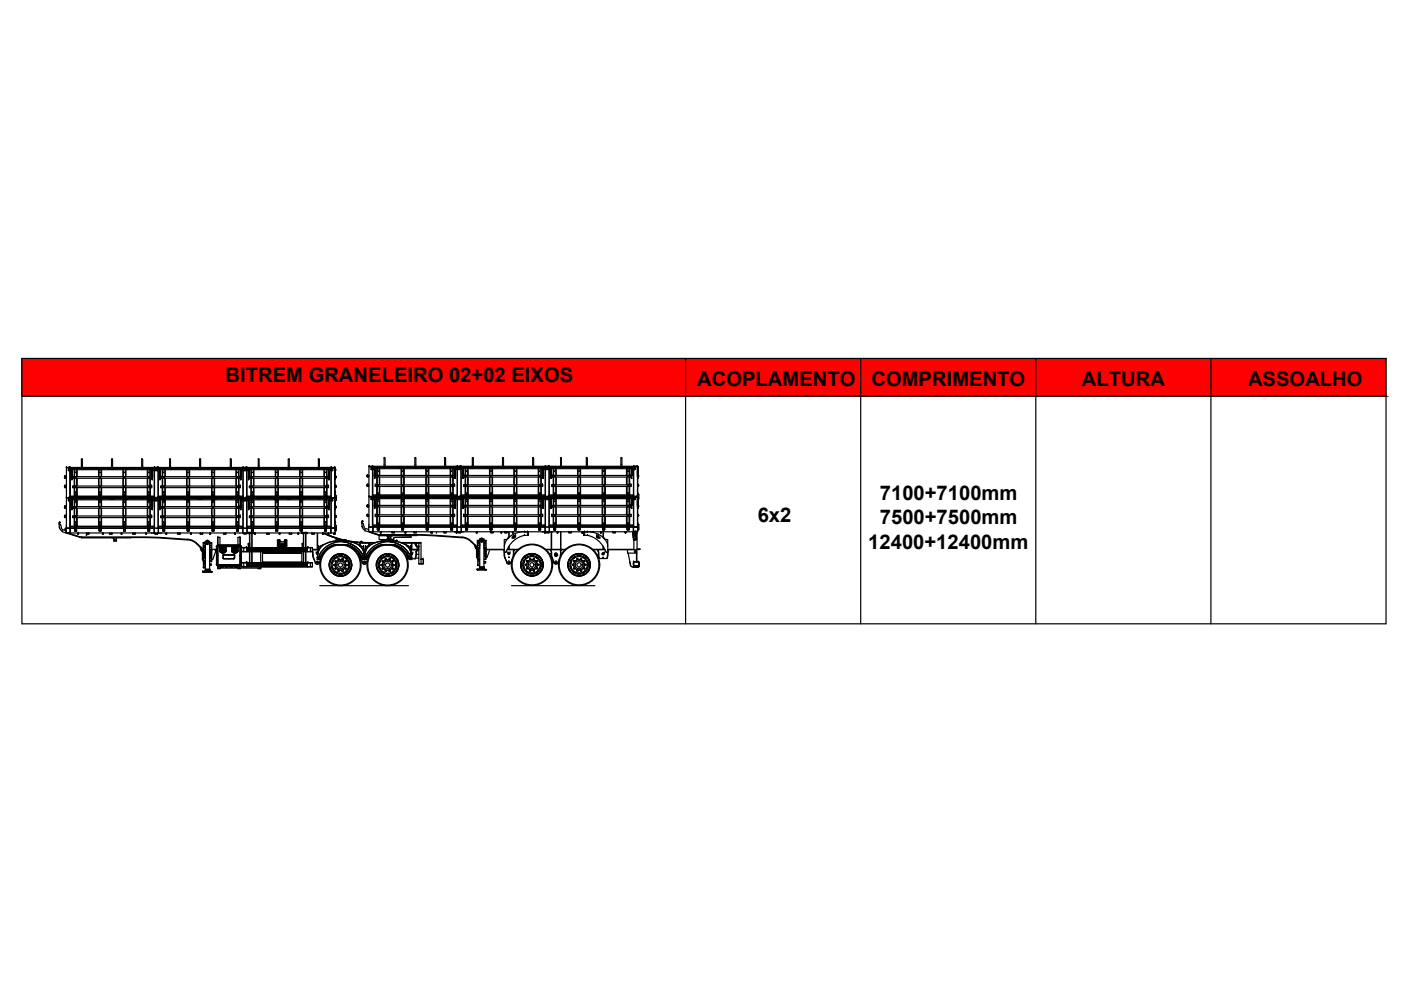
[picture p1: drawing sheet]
<svg xmlns="http://www.w3.org/2000/svg" width="297mm" height="210mm" viewBox="0 0 297 210" stroke-linecap="round" stroke-linejoin="round" font-family="sans-serif">
<defs><g id="words">
<g font-size="4.3">
<text x="47.8" y="81">BITREM GRANELEIRO 02+02 EIXOS</text>
<text x="147.8" y="81.9">ACOPLAMENTO</text>
<text x="184.8" y="81.9">COMPRIMENTO</text>
<text x="229.4" y="81.9">ALTURA</text>
<text x="264.6" y="81.9">ASSOALHO</text>
<text x="186.5" y="106.1">7100+7100mm</text>
<text x="160.6" y="110.6">6x2</text>
<text x="186.5" y="111.2">7500+7500mm</text>
<text x="184.1" y="116.3">12400+12400mm</text>
</g>
</g></defs>
<!-- layer: 0 -->
<g fill="#f00" stroke="#f00" stroke-width=".21">
<path d="M256.7 76l37.2 8v-8zM256.7 76l37.2 8h-37.2z"/>
<path d="M219.6 76l37.1 8v-8zM219.6 76l37.1 8h-37.1z"/>
<path d="M182.5 76l37.1 8v-8zM182.5 76l37.1 8h-37.1z"/>
<path d="M145.4 76l37.1 8v-8zM145.4 76l37.1 8h-37.1z"/>
<path d="M4.6 76l140.8 8v-8zM4.6 76l140.8 8h-140.8z"/>
</g>
<g fill="none" stroke="#000" stroke-width=".25">
<path d="M4.6 76h289.3v56.3h-289.3zM145.4 76v56.3M182.5 76v56.3M219.6 76v56.3M256.7 76v56.3M4.6 84h289.3M14.1 112h.7M32.8 112h.7M32.8 105.6h.7M51.5 112h.8M51.5 105.6h.8M69.1 116.6h.1"/>
<path d="M69.2 116.5h.1M70.2 112h.8M70.2 105.6h.8M75.1 116.5h.3M75.2 116.6h.3M78.2 111.7h.8M97 111.7h.7M97 105.3h.7M115.6 111.7h.8M115.6 105.3h.8M134.4 111.7h.8M134.4 105.3h.8"/>
<path d="M67.8 124.2h18.8M108.4 124.2h17.7"/>
<circle cx="72.2" cy="119.8" r=".44"/>
<circle cx="82.2" cy="119.8" r=".44"/>
<circle cx="112.8" cy="119.8" r=".44"/>
<circle cx="122.8" cy="119.8" r=".44"/>
</g>
<!-- layer: 3027574 -->
<path d="M14.5 113h.1M14.5 113.1l2.4 .7h.4M14.9 112.1h.1M43.7 114.7l.2-.2 .3 .2M101.9 114.3l.2-.2 .2 .2" fill="none" stroke="#000" stroke-width=".25"/>
<!-- layer: 3028257 -->
<g fill="none" stroke="#000" stroke-width=".25">
<path d="M39.8 114.4l1.2 .4 .7 .5M39.8 114.3l1.3 .4 .7 .6M39.8 114.4l-8.8-.6h-13.7v.2h13.7l8.8 .5M41.8 115.4l.7 .7M41.9 115.3l.7 .7M42.5 116.1l.5 .3M42.6 116l.5 .3M44.9 116.5h1M80.5 113.5h8.7l8.7 .5M80.5 113.3h8.7l8.8 .6M97.9 114l1.3 .3 .7 .6M97.9 113.9l1.3 .3 .8 .6"/>
<path d="M99.9 114.9l.8 .7M100 114.8l.7 .7M100.6 115.6l.6 .4M100.7 115.5l.5 .3"/>
</g>
<!-- layer: 3028258 -->
<path d="M17.3 113.9h.1M17.3 114l-3-1 3 1h9.7M27.7 114h-.7M27.8 113.9l-.1 .1" fill="none" stroke="#000" stroke-width=".25"/>
<!-- layer: 9506611 -->
<g fill="none" stroke="#000" stroke-width=".25">
<path d="M24.1 114h.1M24.1 114.1v.2h.6v-.2M24.1 114.7h.6M24.2 114.7h.1M24.2 114.7h.5M24.2 114.3v.3M24.6 114.3v.3M24.7 114.7h.1M24.7 114h.1M82.2 113.5h.1M82.3 113.6v.2h.6v-.2M82.3 114.2h.6"/>
<path d="M82.3 114.2h.1M82.3 114.2h.5M82.4 113.8v.3M82.7 113.8v.3M82.8 114.2h.1M82.8 113.5h.1"/>
</g>
<!-- layer: PARAF_SX_FLANG_M -->
<g fill="none" stroke="#000" stroke-width=".25">
<path d="M23.7 114.1h.3M81.8 113.5h.1M81.9 113.6h.1M81.9 113.6h.3M82 113.5h.1M82.1 113.6h.1M82.1 113.5h.1M82.2 113.6h.1M82.4 113.5h.1M82.5 113.6h.1M82.5 113.6h.2M82.6 113.5h.1"/>
<path d="M82.6 113.6h.1M82.7 113.6h.1M82.9 113.5h.1M82.9 113.6h.1M83 113.6h.1M83 113.6h.3M83 113.5h.1M83.1 113.6h.1M83.2 113.5h.1M83.2 113.6h.1M83.3 113.6h.1"/>
</g>
<!-- layer: 3028513 -->
<g fill="none" stroke="#000" stroke-width=".25">
<path d="M43 116.7h.1M43 116.7l-.1-.3v2.3h.2M43 116.7v.1M43 116.4v.2M44.7 116.6h.1M44.9 118.6h.1M45.1 118.6h-.2M45.7 116.9l-.6 1.7M101.1 116.3l-.1-.3v2.2h.2M101.1 116.3h.1M101.2 116v.1M101.2 116.2l-.1 .1"/>
<path d="M101.2 118.2h.1M102.9 116h.1M103.8 116.6l-.5 1.6h-.3"/>
</g>
<!-- layer: 3028234 -->
<path d="M14.9 112.1v.9M134.3 112.7h.1" fill="none" stroke="#000" stroke-width=".25"/>
<!-- layer: 3000088-6 -->
<path d="M14 112v1h.9v-1M134.3 112.7h.1" fill="none" stroke="#000" stroke-width=".25"/>
<!-- layer: 3029847 -->
<g fill="none" stroke="#000" stroke-width=".25">
<path d="M12.6 111.1v.8l.6 .7M12.6 111.1h.1M12.6 110.9v.1M12.6 111l.1 .1M12.6 110.8v.1M12.6 110.8v.3M12.6 110.8h.2zM12.6 110.8h.1M12.6 112h.1M12.7 111.1l.2 .3 .2 .6M13 112l.2 .2 .8 .3M13.2 112.7h.1"/>
<path d="M13.2 112.7l.8 .2M14 113h.1M14 112.5h.1M76.7 110.9v.8l.6 .7M76.7 110.9h.1M76.8 110.9h.1M76.8 110.7h-.1M76.8 110.7v.2M76.8 110.6l-.1 .1M76.8 110.9l.2 .2 .2 .7M76.8 110.5h.2h-.2l-.1 .4M76.8 110.5h.1"/>
<path d="M76.8 111.7h.1M77.2 111.8l.3 .3M77.4 112.4h.1M77.4 112.5l.8 .2M77.5 112.1l.7 .1M78.2 112.7h.1"/>
</g>
<!-- layer: 9500123.002 -->
<g fill="none" stroke="#000" stroke-width=".25">
<path d="M43.5 116.1h.1M43.5 115v-.2h.9v.2M43.5 115h-.4v1.7h.4h-.4v2.4h.4M43.5 115.2v.2M43.5 115.7v.1M43.5 115v5.7M43.5 115.1v1.5M43.6 115h.8M43.8 114.8h.1M43.8 115.3h.3M44.1 115.3h.1M44.1 114.7l-.2 .1"/>
<path d="M44.1 114.8h.1M44.1 114.7v.1M44.4 119.6h.4v.3h-.4M44.4 115.1v1.5M44.4 115.2v.2M44.4 115.7v.1M44.4 116.7h.5M44.4 115v5.7M44.4 115h.5v1.7M44.6 119.6v.1M44.9 116.7v2.4h-.5M101.6 115.6h.1"/>
<path d="M101.6 115.7h.1M101.7 114.5v-.2h.9v.2M101.7 115.7h.1M101.7 114.8v.1M101.7 115.2v.1M101.7 115.6h.1M101.7 115.6v.1M101.7 115.6h-.1M101.7 114.5v5.7M101.7 114.7v1.4M101.8 114.5h.8v6h-.9M102 114.3h.1"/>
<path d="M102 114.8h.2M102.2 114.3h.1M102.2 114.8h.1M102.3 114.3h.1M102.6 119.1h.4v.3h-.4M102.6 114.7v1.4M102.6 114.8v.1M102.6 115.2v.1M102.6 116.2h.5M102.8 119.1v.2M103.1 116.2v2.4h-.5M103.1 116.2v-1.6h-1.9v1.6h.5h-.5v2.4h.5"/>
<path d="M43 121.2l.2 .1M43 121.2h.2M43 121.2h.1M43 121.2v.1M43.1 121.3h.1M43.1 121.3h1.7M43.2 121.2h.1M43.2 121.3h.1M43.3 121.2h-.3l.1 .1M43.3 121.3h.1M43.3 121.2h.1M43.3 121.3h1.4"/>
<path d="M43.5 121l-.2 .3M43.5 120.7h.9v.2h-.9zM43.5 121h.1M43.5 121h1M43.5 120.9v.1M43.6 121h.1M44.3 121h.1M44.4 121h.1M44.4 120.7l.1 .2v-.2M44.4 120.7l.1 .2M44.4 120.9l-.9 .1M44.5 121l.1 .3"/>
<path d="M44.5 121h.1M44.6 121.2h.1M44.7 121.2h.1M44.7 121.3h.1M44.7 121.2h.3l-.3 .1M44.7 121.2h.3M45 121.3h-.2M101.1 120.8h.3M101.2 120.7h.2M101.2 120.7h.1M101.2 120.7v.1M101.2 120.8h.1"/>
<path d="M101.4 120.7h.1M101.4 120.7l-.2 .1h1.8M101.4 120.7h1.5M101.4 120.8h1.5M101.4 120.7v.1M101.7 120.5l-.2 .2M101.7 120.2h.9v.2h-.9zM101.7 120.4v.1M101.8 120.5h.1M101.8 120.5v.1M102.5 120.5v.1M102.6 120.5h.1"/>
<path d="M102.6 120.5l.2 .2M102.6 120.5v.1M102.6 120.5l-1 .1M102.8 120.7h.1M102.9 120.8h.3h-.2M102.9 120.7h.2M102.9 120.7v.1M103 120.8h.1M103.1 120.7h-.2"/>
<circle cx="43.2" cy="118.8" r=".06"/>
<circle cx="43.2" cy="115.2" r=".06"/>
<circle cx="43.2" cy="115.6" r=".06"/>
<circle cx="43.2" cy="116.1" r=".06"/>
<circle cx="43.2" cy="116.5" r=".06"/>
<circle cx="43.9" cy="115.3" r=".15"/>
<circle cx="43.9" cy="115.3" r=".11"/>
<circle cx="44.7" cy="119.7" r=".06"/>
<circle cx="44.7" cy="115.2" r=".06"/>
<circle cx="44.7" cy="115.6" r=".06"/>
<circle cx="44.7" cy="116.1" r=".06"/>
<circle cx="44.7" cy="118.8" r=".06"/>
<circle cx="44.7" cy="116.5" r=".06"/>
<circle cx="101.4" cy="118.4" r=".06"/>
<circle cx="101.4" cy="116.1" r=".06"/>
<circle cx="101.4" cy="114.7" r=".06"/>
<circle cx="101.4" cy="115.6" r=".06"/>
<circle cx="101.4" cy="115.1" r=".06"/>
<circle cx="102.1" cy="114.8" r=".15"/>
<circle cx="102.1" cy="114.8" r=".11"/>
<circle cx="102.8" cy="119.2" r=".06"/>
<circle cx="102.9" cy="118.4" r=".06"/>
<circle cx="102.9" cy="114.7" r=".06"/>
<circle cx="102.9" cy="115.1" r=".06"/>
<circle cx="102.9" cy="116.1" r=".06"/>
<circle cx="102.9" cy="115.6" r=".06"/>
</g>
<!-- layer: 9511109 -->
<g fill="none" stroke="#000" stroke-width=".25">
<circle cx="43.2" cy="117.5" r=".06"/>
<circle cx="43.2" cy="118.4" r=".06"/>
<circle cx="43.2" cy="117" r=".06"/>
<circle cx="43.2" cy="117.9" r=".06"/>
<circle cx="44.7" cy="117.5" r=".06"/>
<circle cx="44.7" cy="118.4" r=".06"/>
<circle cx="44.7" cy="117" r=".06"/>
<circle cx="44.7" cy="117.9" r=".06"/>
<circle cx="101.4" cy="117.4" r=".06"/>
<circle cx="101.4" cy="117.9" r=".06"/>
<circle cx="101.4" cy="116.5" r=".06"/>
<circle cx="101.4" cy="117" r=".06"/>
<circle cx="102.9" cy="117" r=".06"/>
<circle cx="102.9" cy="116.5" r=".06"/>
<circle cx="102.9" cy="117.4" r=".06"/>
<circle cx="102.9" cy="117.9" r=".06"/>
</g>
<!-- layer: 9508174 -->
<g fill="none" stroke="#000" stroke-width=".25">
<path d="M43.2 116.9l.1 .2zM43.2 117.8h.1v.2h-.1zM43.2 117.4h.1v.2h-.1zM43.2 118.3l.1 .2zM44.7 116.9l.2 .1-.2 .1zM44.7 117.4l.2 .1-.1 .1zM44.7 117.8l.2 .1-.1 .1zM44.7 118.3l.2 .1-.2 .1zM101.3 116.4h.2v.2h-.2zM101.3 117.4l.2 .1zM101.3 116.9h.2v.2h-.2zM101.3 117.8l.2 .2z"/>
<path d="M102.8 117h.2l-.1 .1zM102.8 117.4h.2zM102.9 116.4l.1 .2h-.1h-.1zM102.9 117.8l.1 .1-.1 .1-.1-.1z"/>
<circle cx="43.2" cy="117.5" r=".06"/>
<circle cx="43.2" cy="118.4" r=".06"/>
<circle cx="43.2" cy="117" r=".06"/>
<circle cx="43.2" cy="117.9" r=".06"/>
<circle cx="43.2" cy="117.5" r=".11"/>
<circle cx="43.2" cy="118.4" r=".11"/>
<circle cx="43.2" cy="117.9" r=".11"/>
<circle cx="43.2" cy="117" r=".11"/>
<circle cx="44.7" cy="117.5" r=".06"/>
<circle cx="44.7" cy="118.4" r=".06"/>
<circle cx="44.7" cy="117" r=".06"/>
<circle cx="44.7" cy="117.9" r=".06"/>
<circle cx="44.7" cy="117.5" r=".11"/>
<circle cx="44.7" cy="118.4" r=".11"/>
<circle cx="44.7" cy="117.9" r=".11"/>
<circle cx="44.7" cy="117" r=".11"/>
<circle cx="101.4" cy="117.4" r=".06"/>
<circle cx="101.4" cy="117.9" r=".06"/>
<circle cx="101.4" cy="116.5" r=".06"/>
<circle cx="101.4" cy="117" r=".06"/>
<circle cx="101.4" cy="116.5" r=".11"/>
<circle cx="101.4" cy="117" r=".11"/>
<circle cx="101.4" cy="117.9" r=".11"/>
<circle cx="101.4" cy="117.4" r=".11"/>
<circle cx="102.9" cy="117" r=".06"/>
<circle cx="102.9" cy="116.5" r=".06"/>
<circle cx="102.9" cy="117.4" r=".06"/>
<circle cx="102.9" cy="117.9" r=".06"/>
<circle cx="102.9" cy="117" r=".11"/>
<circle cx="102.9" cy="116.5" r=".11"/>
<circle cx="102.9" cy="117.4" r=".11"/>
<circle cx="102.9" cy="117.9" r=".11"/>
</g>
<!-- layer: 9500123.003 -->
<g fill="none" stroke="#000" stroke-width=".25">
<path d="M43.1 119.1v1.3M43.2 118.8h-.1M43.4 119.4h.1M43.4 119.2h.1M43.4 119.3h.1M43.4 119.1h.1M43.4 119.3v.1M43.4 119.5h.1M43.4 119.2v.1M43.4 119.1v.1M43.4 119.1v1.3M101.2 119.9h.3z"/>
<path d="M101.3 119.9h.2zM101.3 118.6v1.3M101.4 118.3h-.1M101.5 118.9h.1M101.5 118.7h.1M101.5 118.8h.1M101.5 118.6v.1M101.5 118.8v.1M101.5 118.7l.1 .3M101.6 119h.1M101.6 118.8l-.1 .1M101.6 118.7l-.1 .1"/>
<path d="M101.6 118.7h-.1M101.6 118.7h.1M101.6 118.6l-.1 .1M101.6 118.8h.1M101.6 118.7v1.2M43.1 120.3h.3zM43.1 120.3h.2z"/>
</g>
<!-- layer: 9515201 -->
<path d="M14.9 112.2h.1" fill="none" stroke="#000" stroke-width=".25"/>
<!-- layer: 9500123.001 -->
<g fill="none" stroke="#000" stroke-width=".25">
<path d="M42.5 116.1v.1M42.5 116.2l.4 .7M42.6 116.5h.1M42.6 116.6l.2 .2M42.8 116.7v.1M42.8 116.7h.1M100.7 115.6l.4 .8M100.8 116h.1M100.8 116.2l.2 .2M101 116.2h.1M101 116.3h.1M43.1 121.3h.1"/>
<path d="M43.3 121.2l-.3 .1M43.5 121l-.2 .2M43.5 121h.1M44.4 121h.1M44.5 121l.1 .2M44.5 121h.1M44.7 121.2h.3M44.8 121.3h.1M101.2 120.8h.1M101.4 120.7l-.2 .1M101.6 120.6l-.1 .1M101.7 120.5h.1"/>
<path d="M102.6 120.5h.1M102.6 120.6l.2 .1M102.9 120.7h.2M103 120.8h.1"/>
</g>
<!-- layer: 3011169 -->
<path d="M14.3 113l-.1 .1" fill="none" stroke="#000" stroke-width=".25"/>
<!-- layer: 3011157-3 -->
<g fill="none" stroke="#000" stroke-width=".25">
<path d="M14.4 113v.1M18.4 113.1h.1M18.4 113.1h-.1M18.8 113.1v.2h-.5v-.2M18.8 113.1h.1M23.2 113.1v.2M23.3 113.1h.1M23.3 113.3h.4M23.3 113.1h-.1M23.7 113.1v.2M23.7 113.1h.1M28.2 113.1h.1"/>
<path d="M28.2 113.1l-.1 .2M28.6 113.1v.2h-.4M28.6 113.1h.1M33 113.1l-.1 .2h.5M33.4 113.1v.2M37.7 113.1h.1M38.1 113.1l.1 .2h-.5v-.2M38.2 113.1h.1M42.5 113.1h.1M42.5 113.1v.2M42.9 113.1v.2h-.4M43 113.1h.1"/>
<path d="M47.5 113.1l-.1 .2h.5l-.1-.2M47.9 113.1h.1M51.7 113.1v.1M51.8 113v.1M52.2 113.1v.1h-.5M52.2 113.1h.1"/>
</g>
<!-- layer: 3011158-1 -->
<path d="M32.7 112.1h.1M32.7 112h.1M33.6 112.1h.1M33.6 112h.1M51.5 112.1h.1M51.5 112h.1M52.4 112.1h.1M52.4 112h.1" fill="none" stroke="#000" stroke-width=".25"/>
<!-- layer: 3011160-3 -->
<g fill="none" stroke="#000" stroke-width=".25">
<path d="M56.5 113.1h.1M56.6 113.1h.1M57 113.1h.1M57 113.1v.2h-.5v-.2M61.4 113.1h.1M61.4 113.3h.4M61.4 113.1l-.1 .2M61.8 113.1v.2M66.1 113.1v.2M66.2 113.1h.1M66.2 113.1h-.1M66.6 113.1v.2h-.4"/>
<path d="M66.6 113.1h.1M68.5 113l2.8 1.1 2.1 .6M74.3 114.9l3.3 .2M77.6 115.1h1.8M85.2 115.1h2.8M88.2 115.1h.6"/>
<circle cx="88.6" cy="116.1" r=".19"/>
</g>
<!-- layer: 3002199-2 -->
<path d="M14.9 112h.1M14.9 112.1h.1" fill="none" stroke="#000" stroke-width=".25"/>
<!-- layer: 3002245-2 -->
<path d="M33 113l.3 .2v-.2M51.8 113.1h.1M51.8 113v.1M52.2 113v.2h-.4M97.3 112.8l-.1 .1M97.6 112.8v.2h-.3M116 112.8l-.1 .1M116.4 112.8v.2h-.4" fill="none" stroke="#000" stroke-width=".25"/>
<!-- layer: 3000012-3 -->
<g fill="none" stroke="#000" stroke-width=".25">
<path d="M18.4 113.1l.1 .1M18.8 113v.2h-.3M23.4 113v.1M23.7 113v.2l-.4-.1M28.3 113v.1M28.6 113v.2l-.4-.1M37.7 113l.1 .2M38.2 113v.2h-.4M42.6 113v.1M43 113v.2l-.5-.1M47.5 113v.2h.4v-.2M56.6 113v.2h.4v-.2"/>
<path d="M61.4 113v.2h.4v-.2M66.2 113v.1M66.6 113v.2l-.4-.1M83.2 112.9h.1M83.2 112.7v.2M83.6 112.7v.3h-.3M87.9 112.7l-.1 .2M88.3 112.7v.3h-.4M94.2 112.7v.2M94.2 112.9h.1M94.6 112.7v.3h-.3M104.1 112.7v.2"/>
<path d="M104.1 112.9h.1M104.5 112.7v.3h-.3M107 112.9h.1M107.1 112.7v.2M107.5 112.7v.3h-.4M111.5 112.7v.1M111.9 112.7v.1M120.7 112.9h.1M120.7 112.7v.2M121.1 112.7v.3h-.3M125.4 112.7v.1M125.8 112.7v.2"/>
<path d="M130 112.9h.1M130 112.7v.2M130.4 112.7v.3h-.3"/>
</g>
<!-- layer: 3011130 -->
<path d="M18.4 113l-.1 .5 .1-.1M18.4 113.3h.1M18.4 113v.4" fill="none" stroke="#000" stroke-width=".25"/>
<!-- layer: 3002202-1 -->
<g fill="none" stroke="#000" stroke-width=".25">
<path d="M14.9 112.8h.1M14.9 112.3h.1M14.9 112.6h.1M70.1 112.7h.1M70.1 112h.1M70.1 112.5h.1M70.1 112.2h.1M79 112h.1M79 112.3h.1M79.1 112.5h.1M134.3 112.3h.1M134.3 112h.1"/>
<path d="M134.3 112.5h.1"/>
</g>
<!-- layer: 3000088-4 -->
<g fill="none" stroke="#000" stroke-width=".25">
<path d="M14 112h.9v1h-.9zM14.1 112h.7M32.7 112h.9v1h-.9zM51.5 112h.9v1h-.9zM70.2 112h.9v1h-.9zM70.3 112h.8zM70.3 105.6h.8zM70.9 112h.2M70.9 105.6h.2M78.2 111.7h.9v1h-.9zM78.3 111.7h.6M96.9 111.7h.9v1h-.9z"/>
<path d="M115.6 111.7h.8v1h-.8zM134.3 111.7h.9v1h-.9zM134.4 111.7h.8zM134.4 105.3h.8zM135.1 111.7h.1M135.1 105.3h.1"/>
</g>
<!-- layer: 9500202 -->
<g fill="none" stroke="#000" stroke-width=".25">
<path d="M13.8 112.2h.1M13.8 112.1v.1M13.9 112.2h.1M13.9 112.3h.1M13.9 112.2v.1M16.5 113.2h.1M16.5 113.2h.2M16.5 113.2l.1 .1M16.5 113.2v-.2l.1 .2M16.7 113.2l-.1 .1M16.7 113.2h.1M21.7 113.2l.1 .1"/>
<path d="M21.7 113.2h.1M21.7 113.2h.2M21.7 113.2v-.2h.2v.2M21.8 113.3h.1M21.9 113.2l-.1 .1M21.9 113.2h.1M25.7 113.2h.1M25.7 113.2h.2M25.7 113.2v-.2l.1 .2M25.9 113.2h.1M30.9 113.2h.2M30.9 113.2h.1"/>
<path d="M30.9 113.2v-.2h.2v.2M31.1 113.2h.1M35.2 113.2v.1M35.2 113.2h.1M35.2 113.2v-.2h.1v.2M35.2 113.3h.1M35.3 113.2v.1M35.3 113.2h.1M40.4 113.2h.1M40.5 113.2v-.2v.2M40.5 113.2h.1M44.5 113.2h.1"/>
<path d="M44.5 113.2v.1M44.5 113.2v-.2l.1 .2M44.6 113.2v.1M44.6 113.2h.1M49.7 113.2v.1M49.7 113.2h.1M49.7 113.2h.2M49.7 113.2v-.2h.2v.2M49.8 113.3h.1M49.9 113.2l-.1 .1M49.9 113.2h.1M54 113.2v.1"/>
<path d="M54 113.2h.1M54 113.2v-.2h.1v.2M54 113.3h.1M54.1 113.2v.1M54.1 113.2h.1M59.2 113.2v.1M59.2 113.2h.1M59.3 113.2v-.2v.2M59.3 113.2v.1M59.3 113.2h.1M63.1 113.2l.1 .1M63.2 113.2h.1"/>
<path d="M63.2 113.2v-.2h.1v.2M63.2 113.3h.1M63.3 113.2v.1M63.3 113.2h.1M68.4 113.2h.1M68.4 113.2v-.2h.1v.2M68.5 113.2h.1M70.8 113.2l.1 .1M70.9 113.2h.1M70.9 113v.2M70.9 113.3h.1M71 113.2l-.1 .1"/>
<path d="M71 113.2h.1M71 113v.2M80.6 113h.1M80.7 113h.1M80.7 113v-.3h.1v.3M80.8 113h.1M85.8 113h.2M85.9 113h.1M85.9 113v-.3l.1 .3M86 113h.1M91.5 113h.1v-.3v.3M91.5 113h.1"/>
<path d="M91.5 113h.2M91.7 113h.1M96.7 113h.1M96.7 113h.2M96.8 113v-.3v.3M96.9 113h.1M101 113h.1M101 113h.2M101 113v-.3l.1 .3M101.2 113h-.1M101.2 113h.1M106.2 113h.2"/>
<path d="M106.2 113h.1M106.2 113v-.3h.2v.3M106.4 113h.1M108.6 113h.1M108.7 113h.1M108.7 113v-.3h.1v.3M108.8 113h-.1M108.8 113h.1M115.4 113h.2M115.5 113h.1M115.5 113v-.3h.1v.3M115.6 113h.1"/>
<path d="M118.1 113h.1M118.1 113h.2M118.2 113l.1-.3-.1 .3M118.2 113h.1M118.3 113h.1M123.3 113h.1M123.3 113h.2M123.4 113v-.3l.1 .3M123.4 113h.1M123.5 113h.1M127.3 113h.1M127.3 113h.2"/>
<path d="M127.4 113h.1M127.4 113v-.3l.1 .3M127.5 113h.1M132.5 113h.1M132.5 113h.2M132.6 113v-.3l.1 .3M132.6 113h.1M132.7 113h-.1M132.7 113h.1M134.9 113h.1M134.9 113h.2M135 113h.1"/>
<path d="M135 112.7v.3M135.1 112.7l-.1 .3M135.1 113h.1"/>
</g>
<!-- layer: 3016812 -->
<path d="M70.2 112h.1M70.2 113h.1" fill="none" stroke="#000" stroke-width=".25"/>
<!-- layer: 3000095-1 -->
<g fill="none" stroke="#000" stroke-width=".25">
<path d="M15.9 112.1v.4M15.9 112v.1M15.9 112.5h.1M15.9 112.5v.1h.3v-.1M16 112.4h-.1M16 112.1h-.1M16 112h-.1M16 112.4h.2M16 112l.2 .1M16 112.1h.1M16 112.4h.1M16.1 112h.1"/>
<path d="M16.2 112v.5M16.2 112.5h.1M21.1 112.1v.4M21.1 112v.1M21.1 112.5h.1M21.1 112.5v.1h.3v-.1M21.1 112.4h.2M21.1 112.1h.2M21.1 112h.1M21.2 112.1h.1M21.2 112.4h.1M21.3 112h.1"/>
<path d="M21.4 112v.5M21.4 112.5h.1M26.2 112.1v.4M26.2 112v.1M26.2 112.5h.1M26.2 112.5v.1h.3v-.1M26.3 112.4h-.1M26.3 112.1h-.1M26.3 112h-.1M26.3 112.4h.2M26.3 112l.2 .1M26.3 112.1h.1"/>
<path d="M26.3 112.4h.1M26.4 112h.1M26.5 112.1v.4M26.5 112v.1M26.5 112.5h.1M31.4 112.4h.3M31.4 112.1h.3M31.4 112.1v.4M31.4 112v.1M31.4 112.5h.1M31.4 112.5v.1h.3v-.1M31.5 112h-.1"/>
<path d="M31.5 112.1h.1M31.5 112.4h.1M31.6 112h.1M31.7 112.1v.4M31.7 112v.1M31.7 112.5h.1M34.6 112.1v.4M34.6 112.5h.1M34.6 112.5v.1h.3v-.1M34.6 112.4h.1M34.6 112h.1M34.7 112.4h.1"/>
<path d="M34.7 112l.1 .1M34.7 112.1h.1M34.8 112h.1M34.9 112v.5M34.9 112.5h.1M39.7 112.1v.4M39.7 112v.1M39.7 112.5h.1M39.7 112.5v.1h.3v-.1M39.8 112h-.1M39.9 112.4h-.1M39.9 112.1h-.1"/>
<path d="M39.9 112h.1M39.9 112.4h-.2M39.9 112l-.2 .1M40 112v.5M40 112.5h.1M45 112.1h.3M45 112.1v.4M45 112v.1M45 112.5h.1M45 112.5v.1h.3v-.1M45.1 112h-.1M45.1 112.1h.1"/>
<path d="M45.2 112.4h-.1M45.2 112.1h.1M45.2 112h.1M45.2 112.4h-.2M45.3 112.1v.4M45.3 112.5h.1M50.2 112.1v.4M50.2 112.5h.1M50.2 112.5v.1h.2v-.1M50.2 112.4h.1M50.2 112h.1M50.2 112.4h.2"/>
<path d="M50.2 112l.2 .1M50.2 112.1h.2M50.4 112h.1M50.4 112.1v.4M50.4 112v.1M50.4 112.5h.1M53.4 112.1v.4M53.4 112v.1M53.4 112.5h.1M53.4 112.5v.1h.3v-.1M53.4 112.1h.1M53.4 112h.1"/>
<path d="M53.5 112.1h.1M53.5 112.4h.1M53.5 112h.1M53.6 112.4h.1M53.6 112.1h.1M53.6 112h.1M53.6 112.4h-.2M53.7 112.1v.4M53.7 112v.1M53.7 112.5h.1M58.5 112.1v.4M58.5 112v.1"/>
<path d="M58.5 112.5h.1M58.5 112.5v.1h.3v-.1M58.6 112.4h-.1M58.6 112.1h-.1M58.6 112h-.1M58.6 112.4h.2M58.6 112l.2 .1M58.6 112.1h.1M58.6 112.4h.1M58.7 112h.1M58.8 112v.5M58.8 112.5h.1"/>
<path d="M63.7 112.1v.4M63.7 112v.1M63.7 112.5h.1M63.7 112.5v.1h.3v-.1M63.8 112h-.1M63.8 112.1h.1M63.8 112.4h.1M63.9 112.4h.1M63.9 112.1h.1M63.9 112h.1M63.9 112.4h-.2M63.9 112l-.2 .1"/>
<path d="M64 112.1v.4M64 112v.1M64 112.5h.1M68.9 112.1v.4M68.9 112v.1M68.9 112.5h.1M68.9 112.5v.1h.3v-.1M68.9 112.4h.1M68.9 112.1h.1M68.9 112h.1M68.9 112.4h.2M68.9 112l.2 .1"/>
<path d="M68.9 112.1h.2M69.1 112h.1M69.2 112v.5M69.2 112.5h.1M71 112.5h.1M71 112h.1M71.1 112.2v.3M71.1 112.5h.1M71.1 106.1h.1M71.1 112.1h.1M71.1 105.7h.1M71.2 112l-.1 .1"/>
<path d="M71.2 112.1h.1M71.2 105.7h.1M71.2 112.5l-.2 .1M71.2 112.5h.1M80.1 111.9v.3M80.1 111.8v.1M80.1 112.2h.1M80.1 112.2v.2h.2v-.2M80.1 112.1l-.1 .1M80.1 111.8h-.1M80.1 111.7l-.1 .1M80.1 112.2h.2"/>
<path d="M80.1 111.9h.2M80.1 111.8h.2M80.3 112.1v.1M80.3 111.8h.1M80.3 111.7v.1M80.3 111.9v.3M80.3 111.8v.1M80.3 112.2h.1M85.2 111.8h.3M85.2 111.8v.4M85.2 112.2h.1M85.2 112.2v.2h.3v-.2"/>
<path d="M85.3 112.1l-.1 .1M85.3 111.7l-.1 .1M85.3 112.2h.2M85.3 111.8h.2M85.4 112.1l.1 .1M85.4 111.7l.1 .1M85.5 111.9v.3M85.5 111.8v.1M85.5 112.2h.1M90.4 111.8h.3M90.5 111.9v.3M90.5 111.8v.1"/>
<path d="M90.5 112.2h.1M90.5 112.2v.2h.2v-.2M90.5 112.1l-.1 .1M90.5 111.7l-.1 .1M90.5 112.2h.2M90.5 111.8h.2M90.6 112.1l.1 .1M90.6 111.7l.1 .1M90.7 111.9v.3M90.7 111.8v.1M90.7 112.2h.1M95.6 111.9v.3"/>
<path d="M95.6 111.8v.1M95.6 112.2h.1M95.6 112.2v.2h.3v-.2M95.6 112.1v.1M95.6 111.8h.1M95.6 111.7v.1M95.7 112.2h.1M95.7 111.8h.1M95.8 112.1l.1 .1M95.8 111.7l.1 .1M95.9 111.9v.3M95.9 111.8v.1"/>
<path d="M95.9 112.2h.1M95.9 111.8l-.2 .1M98.8 111.9v.3M98.8 111.8v.1M98.8 112.2h.1M98.8 112.2v.2h.3v-.2M98.8 111.8l.2 .1M98.9 112.1l-.1 .1M98.9 111.7l-.1 .1M98.9 112.2h.1M98.9 111.8h.1M99 112.1v.1"/>
<path d="M99 111.8h.1M99 111.7v.1M99.1 111.9v.3M99.1 111.8v.1M99.1 112.2h.1M104 111.9v.3M104 111.8v.1M104 112.2h.1M104 112.2v.2h.3v-.2M104 112.1v.1M104 111.8h.1M104 111.7v.1"/>
<path d="M104 112.2h.2M104 111.8h.2M104.1 112.1l.1 .1M104.1 111.7l.1 .1M104.2 111.8l-.2 .1M104.3 111.8v.4M104.3 112.2h.1M109.1 111.8l.2 .1M109.1 111.9v.3M109.1 111.8v.1M109.1 112.2h.1M109.1 112.2v.2h.3v-.2"/>
<path d="M109.2 112.1l-.1 .1M109.2 111.7l-.1 .1M109.2 111.8l.2 .1M109.3 112.1l-.1 .1M109.3 111.8h.1M109.3 111.7l.1 .1M109.4 111.9v.3M109.4 112.2h.1M114.3 111.9v.3M114.3 111.8v.1M114.3 112.2h.1M114.3 112.2v.2h.2v-.2"/>
<path d="M114.3 112.1v.1M114.3 111.8h.1M114.3 111.7v.1M114.4 112.2h.1M114.4 111.8h.1M114.5 112.1v.1M114.5 111.7v.1M114.5 111.8l-.1 .1M114.5 111.9v.3M114.5 111.8v.1M114.5 112.2h.1M117.5 111.9v.3"/>
<path d="M117.5 111.8v.1M117.5 112.2h.1M117.5 112.2v.2h.3v-.2M117.5 112.1v.1M117.5 111.8h.1M117.5 111.7v.1M117.5 112.2h.2M117.5 111.8h.2M117.7 112.1v.1M117.7 111.7v.1M117.7 111.8l-.2 .1M117.8 111.8v.4"/>
<path d="M117.8 112.2h.1M122.6 111.8h.3M122.6 111.9v.3M122.6 111.8v.1M122.6 112.2h.1M122.6 112.2v.2h.3v-.2M122.7 112.1l-.1 .1M122.7 111.7l-.1 .1M122.7 112.2h.1M122.7 111.8h.1M122.8 112.1l.1 .1M122.8 111.7l.1 .1"/>
<path d="M122.9 111.8v.4M122.9 112.2h.1M127.9 111.9v.3M127.9 111.9h.2M127.9 112.2h.1M127.9 112.2v.2h.2v-.2M127.9 112.1l-.1 .1M127.9 111.8h-.1M127.9 111.7l-.1 .1M128.1 112.1l-.2 .1M128.1 111.8h.1M128.1 111.7v.1"/>
<path d="M128.1 111.9v.3M128.1 112.2h.1M133 111.9v.3M133 111.8v.1M133 112.2h.1M133 112.2v.2h.3v-.2M133.1 112.1l-.1 .1M133.1 111.8h-.1M133.1 111.7l-.1 .1M133.1 112.2h.2M133.1 111.8h.2M133.2 112.1l.1 .1"/>
<path d="M133.2 111.7l.1 .1M133.3 111.8l-.2 .1M133.3 111.9v.3M133.3 111.8v.1M133.3 112.2h.1M135.2 111.9v.4h.1M135.2 111.9h.1M135.3 112.3h.1M135.3 111.9h.1M135.3 105.9h.1M135.3 105.5h.1M135.3 111.8h-.1"/>
<path d="M135.3 112.2h.1M135.3 111.8l-.1 .1M135.3 111.8h.1M135.3 112.2v.1M135.4 112.3l-.2 .1M135.4 112.2v.1"/>
</g>
<!-- layer: 3000094-2 -->
<path d="M14.9 112h17.8v1h-17.8zM33.6 112h17.9v1h-17.9zM52.6 113h-.2v-1h17.7v1h-16.4M85.9 112.7h-6.8v-1h17.8v1h-10.9M101 112.7h-3.2v-1h17.8v1M101.1 112.7h14.4M115.6 112.7h.1M116.5 111.7h17.8v1h-17.8z" fill="none" stroke="#000" stroke-width=".25"/>
<!-- layer: 3000089-1 -->
<path d="M32.1 113h2.1M32.7 113h.1M33.6 113h.1M50.9 113h.1M51.5 113h.1M52.4 113h.1M96.3 112.7h2.1M96.9 112.7h.1M97.8 112.7h.1M115 112.7h2.1M115.6 112.7h.1M116.4 112.7h.1" fill="none" stroke="#000" stroke-width=".25"/>
<!-- layer: DV1_Default -->
<g fill="none" stroke="#000" stroke-width=".25">
<path d="M14.5 99.7l.4 .1M14.5 99.4v.4M14.5 99.4h.1M14.5 99.4l.3-.2h18l.2 .2M14.6 99.5h.3v.3h-.3zM14.8 99.3h.1M14.8 99.2h.1M14.8 99.5l.1 .1M14.9 99.2h.1M14.9 99.6h.1M14.9 99.1h17.8v.3h-17.8zM14.9 99.5v.1"/>
<path d="M14.9 99.6v5.6M14.9 99.6v.2M14.9 99.6h.9M15 99.6h.1M15.1 99.5h-.1M15.1 99.4v.1M15.1 99.4h.1M15.2 99.5v.1M15.2 99.4v.1M15.2 99.5h.1M15.2 99.8h.1M15.2 99.7h.1"/>
<path d="M15.2 99.9v.1M15.2 99.4h.1M15.2 99.4l.1 .1M15.3 99.7h.1M15.3 99.9v.1M15.3 99.5h.1M15.3 99.4l.1 .1h-.2M15.3 99.6h.1M15.3 99.8h.1M15.3 99.6v1.5M15.3 99.4l-.1 .1M15.3 99.5h-.1"/>
<path d="M15.3 99.5v.1M15.3 99.8v.1M15.4 99.5h.1M15.4 99.8h.1M15.7 99.6v1.5M16.2 99.6h-.4v1.5M16.2 99.6h4.8M16.2 99.6v1.5M16.4 99.6v1.5M17.3 99.5h.1M17.6 99.5h.1M20.6 99.5h.1"/>
<path d="M20.9 99.6v1.5M21.4 99.6v1.5M21.5 99.6v1.5M23.6 99.5h.1M23.6 99.4v.1zM23.9 99.5h.1M23.9 99.4v.1zM26.1 99.6v1.5M26.1 99.6h-5.1v1.5M26.6 99.6v1.5M26.7 99.6v1.5M27 99.5h.1"/>
<path d="M27 99.4v.1zM30 99.5h.1M30.3 99.5h.1M31.2 99.6v1.5M31.3 99.6h-5.2v1.5M31.8 99.6v1.5M31.9 99.6v1.5M32.2 99.5l.1 .1M32.2 99.4v.1M32.2 99.5h.1M32.3 99.9l-.1 .1M32.3 99.7l-.1 .1"/>
<path d="M32.3 99.4h-.1M32.3 99.4v.1M32.3 99.9v.1M32.3 99.7h.1M32.3 99.5h.1M32.3 99.4l.1 .1h-.2M32.3 99.8h.1M32.3 99.6h.1M32.3 99.6v1.5M32.3 99.4l-.1 .1M32.3 99.5h-.1M32.3 99.5v.1"/>
<path d="M32.3 99.8v.1M32.4 99.5h.1M32.4 99.8h.1M32.5 99.4v.1M32.5 99.5h.1M32.5 99.4h.1M32.6 99.6h.1M32.6 99.8v-.2h-1.3v1.5M32.7 99.2h.1M32.7 99.6h.1M32.7 99.5h.3v.3h-.3zM32.7 99.6v5.6"/>
<path d="M32.8 99.6l.1 .1zM32.8 99.2h.1M32.8 99.1h.7M32.8 99.3h.1M33 99.4h.1M33.1 99.4v.4l-.5-.1M33.1 99.7l.1 .1M33.2 99.4v.4M33.2 99.4h.1M33.2 99.4l.2-.2h18.2l.2 .2M33.3 99.5h.3v.3h-.3zM33.3 99.2h-.5v6.3"/>
<path d="M33.3 99.2h.2v6.3M33.3 99.2h.1M33.4 99.6l.1 .1zM33.4 99.3h.1M33.5 99.2h.1M33.6 99.2h.1M33.6 99.6h.1M33.6 99.1h17.9v.3h-17.9zM33.6 99.6v5.6M33.6 99.7l-.4 .1M33.6 99.6v.2M33.6 99.6h.9"/>
<path d="M33.7 99.6h.1M33.8 99.4l-.1 .1M33.8 99.4h.1M33.9 99.8v.1M33.9 99.5h.1zM33.9 99.5v1.7M33.9 99.5h.1M33.9 99.7v.1M33.9 99.9v.1M34 99.4l-.1 .1M34 99.4v.1M34 99.7v.1"/>
<path d="M34 99.9v.1M34 99.5h.1M34 99.8v.1M34 100h.1M34 99.8h.1M34 99.6v.6M34 99.5h-.1M34 99.5v.1M34.4 99.6v1.5M34.9 99.6h-.4v1.5M34.9 99.6l.1 1.5M35 99.6h4.7"/>
<path d="M35 99.6v1.5M35.9 99.5h.1M36.3 99.5h.1M39.3 99.5h.1M39.6 99.6v1.5M40.1 99.6h4.8M40.2 99.6v1.5M42.2 99.5h.2zM42.3 99.5h.1M42.6 99.5h.1zM42.7 99.5h.1M44.9 99.6v1.5"/>
<path d="M45.4 99.6h4.7M45.5 99.6v1.5M45.8 99.5h.1M48.8 99.5h.1M49.1 99.5h.1M50 99.6v1.5M50.6 99.6h.8v.2M50.7 99.6v1.5M51 99.5v.1M51 99.5h.1M51 99.8h.1M51 99.9v.1"/>
<path d="M51 99.7h.1M51.1 99.4l-.1 .1M51.1 99.4h.1M51.1 99.9v.1M51.1 99.7h.1M51.1 99.5h.1M51.1 99.4l.1 .1h-.2M51.1 99.8h.1M51.1 99.6h.1M51.1 99.6v1.5M51.1 99.4v.1M51.1 99.5h-.1"/>
<path d="M51.1 99.5v.1M51.1 99.8v.1M51.2 99.5l-.1 1.6M51.3 99.4v.1M51.3 99.4h.1M51.3 99.5h.1M51.4 99.6h.1M51.5 99.2h.1M51.5 99.6h.1M51.5 99.5h.3v.3h-.3zM51.5 99.6v5.6M51.5 99.6l.2 .1z"/>
<path d="M51.6 99.1h.7M51.6 99.3h.1M51.8 99.4h.1M51.9 99.4v.4l-.5-.1M51.9 99.7l.5 .1M52 99.4v.4M52 99.4h.1M52 99.4l.2-.2h18.1l.2 .2M52.1 99.5h.3v.3h-.3zM52.1 99.2h-.6v6.3M52.1 99.2h.2v6.3M52.1 99.2h.1"/>
<path d="M52.2 99.6l.1 .1zM52.2 99.3h.1M52.3 99.2h.1M52.4 99.2h.1M52.4 99.6h.1M52.4 99.1h17.8v.3h-17.8zM52.4 99.6v5.6M52.4 99.7l-.1 .1M52.5 99.6h.1M52.6 99.5h-.1M52.6 99.4l-.1 .1M52.6 99.4h.1"/>
<path d="M52.7 99.5v1.6M52.7 99.8v.1M52.7 99.4v.1M52.7 99.4h.1M52.7 99.5h.1M52.7 99.7v.1M52.7 99.9v.1M52.8 99.9v.1M52.8 99.7h.1M52.8 99.5h.1M52.8 99.4v.1h-.1M52.8 99.7v.1"/>
<path d="M52.8 99.8v.1M52.8 99.8h.1M52.8 99.6v.6M52.8 99.4l-.1 .1M52.8 99.4v.1M52.8 99.5h-.1M52.8 99.5v.1M53.2 99.6v1.5M53.3 99.6h-.9v.2M53.7 99.6h4.7M53.8 99.6v1.5M54.7 99.5h.1"/>
<path d="M55.1 99.5h.1M58.1 99.5h.1M58.1 99.4v.1zM58.4 99.6v1.5M58.9 99.6h-.5v1.5M58.9 99.6v1.5M58.9 99.6h4.7M59 99.6v1.5M61 99.5h.2zM61.1 99.5h.1M61.4 99.5h.1zM61.5 99.5h.1"/>
<path d="M63.5 99.6v1.5M64.1 99.6h4.7M64.2 99.6v1.5M64.5 99.5h.1M64.5 99.4v.1zM67.5 99.5h.1M67.8 99.5h.1M68.7 99.6v1.5M69.2 99.6h-.4v1.5M69.2 99.6v1.5M69.3 99.6v1.5M69.7 99.5l.1 1.6"/>
<path d="M69.7 99.8l.1 .1M69.7 99.4v.1M69.7 99.4h.1M69.7 99.5h.1M69.8 99.9l-.1 .1M69.8 99.7l-.1 .1M69.8 99.9v.1M69.8 99.7v.1M69.8 99.5h.1M69.8 99.4v.1h-.1M69.8 99.8h.1M69.8 100h.1"/>
<path d="M69.8 99.6v.6M69.8 99.4l-.1 .1M69.8 99.4v.1M69.8 99.5v.1M69.8 99.5h-.1M69.8 99.8v.1M69.9 99.4v.1M69.9 99.5h.1M70 99.4h.1M70 99.5h.1M70.2 99.2h.1M70.2 99.6h.1"/>
<path d="M70.2 99.5h.2v.3h-.2zM70.2 99.6v5.6M70.2 99.6l.2 .1zM70.3 99.2h.1M70.3 99.1h.7M70.3 99.3h.1M70.5 99.4h.1M70.6 99.4l-.1 .4h-.4v-.2h-.9M71 99.2h.1M71 99.6v.1M78.6 99.2l.1 .3M78.7 99.2h.1"/>
<path d="M78.7 99.6h.4M78.8 99.3h.2v.2h-.2zM78.9 99h.1M78.9 99h18.2M78.9 99l-.2 .1M79 99h.1M79 99.4h.1M79 99.4v.1M79 99.6v5.4M79.1 99.3l-.1 .2M79.1 99.4h.9M79.1 99.3h.1"/>
<path d="M79.2 99.1v.1M79.3 99.1v.1M79.4 99.2v.1M79.4 99.3h.1M79.4 99.6v.2M79.4 99.8h.1M79.4 99.5v.1M79.4 99.4v.2M79.4 100h.1M79.4 99.4l.1 .1M79.4 99.7h.1M79.4 99.2h.1"/>
<path d="M79.4 99.2v.1zM79.4 99.4h.1M79.4 99.5h.1M79.4 99.6h.1M79.4 99.9h.1M79.5 99.3h-.1M79.5 99.2l-.1 .1M79.5 99.2v.1M79.5 99.5h.1M79.5 99.8h.1M79.5 99.6h-.1M79.5 99.8l-.1 .1"/>
<path d="M79.9 99.4v1.4M80.4 99.4v1.4M80.5 99.4v1.4M81.4 99.2h.1M81.7 99.2h.1M84.8 99.2h.1M84.7 99.2h.1M85 99.4v1.4M85.2 99.4h-5.2v1.4M85.6 99.4v1.4M85.7 99.4v1.4M87.9 99.2h.1z"/>
<path d="M88 99.2h.1M88.3 99.2h.1M90.3 99.4v1.4M90.4 99.4h-5.2v1.4M90.8 99.4v1.4M90.9 99.4v1.4M91.2 99.2h.1M91.2 99.2v.1zM94.2 99.2h.1M94.6 99.2h.1M95.4 99.4v1.4M95.5 99.4h-5.1v1.4"/>
<path d="M96 99.4v1.4M96.1 99.4v1.4M96.4 99.6v.1M96.4 99.3h.1M96.5 99.3h.1M96.5 99.8h-.1M96.5 99.2v.1M96.5 99.5v.1M96.5 100h-.1M96.5 99.4l-.1 .1M96.5 100h.1M96.5 99.4v.1"/>
<path d="M96.5 99.2h.1M96.5 99.8h.1M96.5 99.9h.1M96.5 99.5h.1M96.5 99.6h.1M96.5 99.3v1.5M96.5 99.2l-.1 .1M96.5 99.6v.1M96.5 99.8v.1M96.6 99.2v.1M96.6 99.5v.1M96.6 99.8h.1"/>
<path d="M96.7 99.2v.1M96.8 99.3h.1M96.8 99.5h.1M96.8 99.4h-1.3v1.4M96.8 99.3v.2M96.9 99.6h.3M96.9 99h.1M96.9 99.3v.1M96.9 99.4h.1M96.9 99.3h.3v.2h-.3zM96.9 98.9v.2h-17.9v-.2h18.7M96.9 99.4v.1"/>
<path d="M96.9 99.6v5.4M97 99.3l.1 .2zM97 98.9h.1M97.1 99h.1M97.1 99l.2 .1M97.3 99.2h.1M97.3 99.5h-.1M97.3 99.2v.3M97.4 99.2v.3M97.4 99.2h.1M97.4 99.6h.4v5.4M97.5 98.9h.1"/>
<path d="M97.5 99.3h.3v.2h-.3zM97.6 99.3h.1v.2h-.1zM97.6 99h.1M97.6 99h18.1M97.6 99l-.2 .1M97.7 98.9h.1M97.7 99h.1M97.7 99.3l.1 .1M97.8 99h.1M97.8 99.4h.1M97.8 99.4v.1M97.8 98.9h17.8v.2h-17.8z"/>
<path d="M97.8 99.4h.9M97.9 99.3h.1M98 99.2l-.1 .1M98 99.2v.1M98.1 99.3h.1M98.1 99.6v.1M98.1 99.8h.1M98.1 99.2v.1M98.1 99.5v.1M98.1 99.4v.1M98.1 100h.1M98.1 99.4l.1 .1"/>
<path d="M98.2 99.2h.1M98.2 99.2h-.1M98.2 99.3h.1M98.2 99.5h.1M98.2 99.6h.1M98.2 99.8h.1M98.2 99.9h.1M98.2 99.3v1.5M98.2 99.3h-.1M98.2 99.2l-.1 .1M98.2 99.2v.1M98.2 99.6v.1"/>
<path d="M98.2 99.8l-.1 .1M98.2 99.2v1.6M98.6 99.4v1.4M99.1 99.4h4.8M99.3 99.4v1.4M100.1 99.2h.1M100.5 99.2h.1M103.5 99.2h.1M103.8 99.4v1.4M104.3 99.4h-.4v1.4M104.3 99.4v1.4M104.3 99.4h4.7"/>
<path d="M104.4 99.4v1.4M106.5 99.2h.1M106.5 99.2v.1zM106.8 99.2h.1M106.8 99.2v.1zM109 99.4v1.4M109.5 99.4h4.7M109.6 99.4v1.4M109.9 99.2h.1M112.9 99.2h.1M113.2 99.2h.1M114.1 99.4v1.4"/>
<path d="M114.6 99.4h-.4v1.4M114.6 99.4l.1 1.4M114.7 99.4h.8M114.8 99.4v1.4M115.1 99.6v.1M115.1 99.3h.1M115.1 99.8h.1M115.1 99.2v.1M115.1 99.5v.1M115.1 100h.1M115.1 99.4v.1M115.2 99.2l-.1 .1"/>
<path d="M115.2 99.2v.1M115.2 100h.1M115.2 99.4v.1M115.2 99.2h.1M115.2 99.2h.1h-.2M115.2 99.8h.1M115.2 99.9h.1M115.2 99.3h.1M115.2 99.5h.1M115.2 99.6h.1M115.2 99.3v1.5M115.2 99.2h-.1"/>
<path d="M115.2 99.6v.1M115.2 99.8v.1M115.3 99.2v.1M115.3 99.5v.1M115.3 99.8h.1M115.3 99.1v.1M115.4 99.1v.1M115.4 99.3l.1 .2M115.6 99.6h.3M115.6 99h.1M115.6 99.4h.1M115.6 99.3h.3v.2h-.3z"/>
<path d="M115.6 99.4v.1M115.6 99.6v5.4M115.6 99.3l.2 .2zM115.6 98.9h.1M115.7 98.9h.1M115.7 98.9h.7M115.7 99h.1M115.7 99l.2 .1M115.9 99.2h.1M116 99.2l-.1 .3M116 99.5h.1M116.1 99.2v.3"/>
<path d="M116.1 99.2h.1M116.1 99.6h.3v5.4M116.2 99.3h.2v.2h-.2zM116.2 98.9h-.6v6.4M116.2 98.9h.2v6.4M116.2 98.9h.1M116.3 99.3l.1 .2zM116.3 99h.1M116.3 99h18.1M116.3 99l-.2 .1M116.4 98.9h.1M116.4 99h.1"/>
<path d="M116.4 99.4h.1M116.4 98.9h17.9v.2h-17.9zM116.4 99.4v.1M116.5 99.3l-.1 .2M116.5 99.4h.9M116.6 99.3h.1M116.7 99.2h.1M116.8 99.3v1.5M116.8 99.6v.2M116.8 99.8v.1M116.8 99.2v.1M116.8 99.3h.1"/>
<path d="M116.8 99.4v.2M116.8 100h.1M116.9 99.7v.1M116.9 100h.1M116.9 99.2h.1M116.9 99.2v.1l-.1-.1M116.9 99.3h.1M116.9 99.5v.1M116.9 99.6h.1M116.9 99.5h.1M116.9 99.9v.1M116.9 99.8h.1"/>
<path d="M116.9 99.2h-.1M116.9 99.3h-.1M116.9 99.2l-.1 .1M116.9 99.2v.1M116.9 99.3v.5M116.9 99.8v.1M117.3 99.4v1.4M117.8 99.4h4.7M117.9 99.4v1.4M118.8 99.2h.1M119.2 99.2h.1M122.2 99.2h.1"/>
<path d="M122.5 99.4v1.4M123 99.4h4.8M123.1 99.4v1.4M124.3 99.2h.1M124.3 99.2v.1zM124.6 99.2h.1M124.6 99.2v.1zM127.7 99.4v1.4M128.2 99.4h4.8M128.3 99.4v1.4M128.6 99.2h.1zM128.6 99.2h.1"/>
<path d="M131.6 99.2h.1M132 99.2h.1M132.8 99.4v1.4M133.3 99.4h-.3v1.4M133.3 99.4l.1 1.4M133.4 99.4h.5M133.5 99.4v1.4M133.8 99.6v.1M133.8 99.8l.1 .1M133.8 99.3h.1M133.9 99.3h.1M133.9 99.8h.1"/>
<path d="M133.9 99.6h.1M133.9 99.2v.1M133.9 100h-.1M133.9 99.4l-.1 .1M133.9 99.7h.1M133.9 100h.1M133.9 99.4l.1 .1M133.9 99.2h.1M133.9 99.9h.1M133.9 99.5h.1M133.9 99.4h.1M134 99.3h-.1"/>
<path d="M134 99.2l-.1 .1M134 99.2v.1M134 99.8h.1M134 99.5h.1M134 99.4h.3M134 99.8l-.1 .1M134 99.6h-.1M134.1 99.2v.1M134.1 99.2l.1 .1M134.2 99.3h.1M134.2 99.5h.1M134.3 99.3v.2"/>
<path d="M134.3 99h.1M134.3 99.4h.1M134.3 99.3h.3v.2h-.3zM134.3 99.3v.1M134.3 99.4v.1M134.4 99.3l-.1 .1M134.4 99.3h.1v.2h-.1zM134.4 98.9h.1M134.4 98.9h.7M134.4 99h.1M134.5 99l.2 .1M134.6 99.2h.1"/>
<path d="M134.6 99.6h-.3v5.4M134.7 99.2l-.1 .3M134.9 98.9h.1M135.1 98.9h.1M135.2 99.3v.2M14.5 106.1v.1M14.5 105.8v.3M14.5 105.8h.1M14.5 106.2h.4v5.4M14.6 105.9h.3v.2h-.3zM14.8 105.7h.1M14.8 105.9l.1 .1"/>
<path d="M14.9 105.6h-.1M14.9 105.6h.1M14.9 106h.1M14.9 111.6v.4h17.8v-.4M14.9 105.5h17.8v.3h-17.8zM14.9 105.2v.4M14.9 106v.1M14.9 111.6h1M14.9 111.9h17.8M14.9 105.6l-.4 .1M14.9 105.6h17.8M14.9 105.3h1"/>
<path d="M14.9 106.1v.1M14.9 106h.9M15 106h.1M15.1 105.9h-.1M15.1 105.7v.2M15.1 105.8h.1M15.2 106.2h.1M15.2 106.4v.1M15.2 107.2v.1M15.2 100.1h.1M15.2 100.3v.1M15.2 100.9h.1"/>
<path d="M15.2 105.8v.1M15.2 105.8l.1 .1M15.2 105.9h.1M15.2 101.2h.1M15.2 105.8l.2 .1zM15.2 106.7h.1M15.2 106.9v.1M15.2 107.6v.4M15.2 108h.1M15.2 100.6h.1M15.2 101.2v.5M15.2 101.7h.1"/>
<path d="M15.2 100v.1M15.2 100.3h.1M15.2 100.8v.1M15.2 106.1v.1M15.2 106.4h.1M15.2 107.2h.1M15.2 107.3l-.1 .2M15.2 101l-.1 .1M15.2 106v.1M15.2 106.3v.1M15.2 106.6h.1M15.2 106.8v.1"/>
<path d="M15.2 107.1v.1M15.2 100.2v.1M15.2 100.5h.1M15.2 100.7v.1M15.3 106v.1M15.3 106.3v.1M15.3 106.6h.1M15.3 106.8v.1M15.3 107.1v.1M15.3 100.2v.1M15.3 100.5h.1M15.3 100.7v.1"/>
<path d="M15.3 107.3v.7M15.3 101l.1 .1M15.3 105.8h.1M15.3 105.9h.1M15.3 106.1h.1M15.3 106.2h.1M15.3 106.4h.1M15.3 106.5h.1M15.3 106.7h.1M15.3 106.9h.1M15.3 107h.1M15.3 107.2h.1"/>
<path d="M15.3 107.3h.1M15.3 107.5h.1M15.3 108h.1M15.3 100h.1M15.3 100.1h.1M15.3 100.3h.1M15.3 100.4h.1M15.3 100.6h.1M15.3 100.8h.1M15.3 100.9h.1M15.3 101.1h.1M15.3 101.7h.1"/>
<path d="M15.3 101.1v.6M15.3 105.9v1.6M15.3 105.9h-.1M15.3 105.9l-.1 1.6M15.3 105.8l-.1 .1M15.3 105.8v.1M15.3 105.9v.1M15.3 106.4v.1M15.3 106.7v.1M15.3 107.2v.1M15.3 100.3v.1M15.3 100.6v.1"/>
<path d="M15.4 101.1l-.1 .1M15.4 100v.1M15.4 100.3h.1M15.4 100.6h.1M15.4 100.8v.1M15.4 105.8v.1M15.4 106.1v.1M15.4 106.4h.1M15.4 106.7h.1M15.4 106.9v.1M15.4 107.2h.1M15.4 101.1v.3"/>
<path d="M15.4 103.1v.3M15.4 107.4v.4M15.4 109.4v.3M15.4 107.4h.2M15.4 107.8h.1M15.4 109.4h.2M15.4 109.7h.1M15.4 101h.2v.4M15.4 101.1h.1M15.4 101.4h.1M15.4 103.1h.2M15.4 103.4h.1"/>
<path d="M15.4 101.4h16.8M15.6 107.4v.4h-.2M15.6 107.8h.1M15.6 109.4v.3h-.2M15.6 109.7h.1M15.6 103.1v.3h-.2M15.6 103.4h.1M15.6 107.4h16.4M15.6 107.8h16.4M15.6 109.4h16.4M15.6 109.7h16.4M15.6 101.1h16.4"/>
<path d="M15.6 103.1h16.4M15.6 103.4h16.4M15.7 109.7l.1 1.9M15.7 103.4l.1 1.8M15.7 101.4v1.7M15.7 106v1.4M15.7 107.8v1.6M15.8 109.7l.1 1.9M15.8 103.4l.1 1.8h-1M15.8 101.4v1.7M15.8 107.8v1.6M15.9 111.1h.3"/>
<path d="M15.9 111.1h.1M15.9 111.6v.9h.3v-.9M15.9 104.8h.3M15.9 104.8h.1M15.9 105.2v.9M15.9 105.2h.1M15.9 104.8v.4M15.9 106.1v.1h.3M15.9 111.1v.5M15.9 111.9h.3v.2h-.3zM15.9 105.7v-.1h.3v.1M15.9 111.1v1.5v-.1"/>
<path d="M15.9 112.4h.3M15.9 112.2h.3M15.9 104.8v1.4M15.9 106h.3M15.9 105.8h.3M16.1 111.7h.1M16.1 110.8h.1M16 107.6h.1zM16 109.6h.1zM16.1 105.3h.1M16 104.4l.1 .1zM16 103.2h.1z"/>
<path d="M16 110.8h.1M16 111.7h.1M16 107.6h.1M16 109.6h.1M16 104.4h.1M16 105.3h.1M16 101.2h.1M16 101.1l.1 .2zM16 103.2h.1M16 109.5v.1h.1M16 109.5l.1 .1M16.2 111.1v.4"/>
<path d="M16.2 104.8v.4M16.2 105.2h.1M16.2 112.6h.1M16.2 111.6h.1M16.2 111.1h.1M16.2 104.8h.1M16.2 105.2v.9M16.2 111.6h4.8M16.2 101.4v1.7M16.2 103.4v4M16.2 107.8v1.6M16.2 109.7v2.9"/>
<path d="M16.2 105.3h4.8M16.4 109.7v1.9h-.2M16.4 101.4v1.7M16.4 103.4v1.8M16.4 106v1.4M16.4 107.8v1.6M17.3 105.8h.1M17.6 105.8h.1M20.6 105.8v.1zM20.6 105.8h.1M20.9 109.7l.1 1.9M20.9 103.4l.1 1.8"/>
<path d="M20.9 101.4v1.7M20.9 106v1.4M20.9 107.8v1.6M21 109.7v2.8h.4v-.9M21 106h-5.2v1.4M21 103.4v1.8h-4.8M21 101.4v1.7M21 107.8v1.6M21 111.1h.4M21 104.8h.4M21 105.2l.1 .9M21 104.8v1.4h.4v-.1"/>
<path d="M21 111.1v1.5M21 112.6h.1M21.1 111.1h.1M21.1 111.9h.3v.2h-.3zM21.1 104.8h.1M21.1 105.7v-.1h.3v.1M21.1 105.2h.1M21.1 112.4h.3M21.1 112.2h.3M21.1 106h.3M21.1 105.8h.3M21.2 111.7h.1"/>
<path d="M21.2 110.8h.1M21.2 107.6h.1zM21.2 109.6h.1zM21.2 105.3h.1M21.2 104.4v.1zM21.2 103.2h.1zM21.2 107.6h.1M21.2 109.6h.1M21.2 104.4h.1M21.2 101.2h.1M21.2 101.1v.2zM21.2 103.2h.1"/>
<path d="M21.2 107.6l-.1-.1 .1 .1M21.4 111.1v1.5v-.1M21.4 104.8v.4M21.4 105.2h.1M21.4 105.2v1M21.4 111.1h.1M21.4 104.8h.1M21.4 105.2v.9M21.4 111.6h4.8M21.4 111.1v.5M21.4 105.3h4.8M21.4 111.6h.1"/>
<path d="M21.4 101.4v1.7M21.4 103.4v1.8M21.4 106v1.4M21.4 107.8v1.6M21.4 109.7v1.9M21.5 109.7v1.9h-.1M21.5 101.4v1.7M21.5 103.4v1.8M21.5 106v1.4M21.5 107.8v1.6M23.6 105.8l.1 .1zM23.6 105.8h.1"/>
<path d="M23.9 105.8l.1 .1zM23.9 105.8h.1M26.1 109.7v1.9M26.1 103.4v1.8M26.1 101.4v1.7M26.1 106v1.4M26.1 107.8v1.6M26.1 106h-5.1v1.4M26.1 109.7l.1 1.9M26.1 103.4l.1 1.8h-4.8M26.2 111.1h.4M26.2 111.1h.1"/>
<path d="M26.2 111.6v.9h.3l.1-.9M26.2 104.8h.4M26.2 104.8h.1M26.2 105.2v.9M26.2 105.2h.1M26.2 106.1v.1h.4v-.1M26.2 104.8v.4M26.2 111.1v.5M26.2 111.9h.3v.2h-.3zM26.2 105.7v-.1h.3v.1M26.2 111.1v1.5v-.1M26.2 112.4h.3"/>
<path d="M26.2 112.2h.3M26.2 104.8v1.4M26.2 106h.3M26.2 105.8h.3M26.3 111.6l.1 .1zM26.3 110.8h.1zM26.3 107.6h.1zM26.3 109.6h.1zM26.3 105.3h.1zM26.3 104.4l.1 .1zM26.3 103.2h.1zM26.4 110.8h.1"/>
<path d="M26.4 111.7h.1M26.4 107.6h.1M26.4 109.6h.1M26.4 104.4h.1M26.4 105.3h.1M26.4 101.2h.1M26.4 101.1v.2zM26.4 103.2h.1M26.4 107.5v.1M26.4 109.5v.1M26.4 101.2v.1M26.4 103.1v.2"/>
<path d="M26.4 103.1v.1M26.4 103.2v.1M26.5 111.1v1.5l.1-.1M26.5 104.8v.4M26.5 105.2h.1M26.5 105.2v1M26.6 111.1h.1M26.6 104.8h.1M26.6 105.2l-.1 .9M26.6 105.2h.1M26.6 111.6h4.8M26.6 104.8v.4"/>
<path d="M26.6 111.1v.5M26.6 105.3h4.8M26.6 111.6h.1M26.6 101.4v1.7M26.6 103.4v1.8M26.6 106v1.4M26.6 107.8v1.6M26.6 109.7v1.9M26.7 109.7v1.9h-.1M26.7 101.4v1.7M26.7 103.4v1.8M26.7 106v1.4"/>
<path d="M26.7 107.8v1.6M27 105.8v.1zM27 105.8h.1M30 105.8h.1M30.3 105.8h.1M31.2 109.7l.1 1.9M31.2 103.4l.1 1.8M31.2 101.4v1.7M31.2 106v1.4M31.2 107.8v1.6M31.3 109.7l.1 2.8h.3v-.9M31.3 106h-5.2v1.4"/>
<path d="M31.3 103.4l.1 1.8h-4.8M31.3 101.4v1.7M31.3 107.8v1.6M31.4 111.1h.3M31.4 104.8h.3M31.4 105.2v.9M31.4 112.6h.1M31.4 104.8v1.4h.3v-.1M31.4 111.1v1.5M31.4 111.1h.1M31.4 111.9h.3v.2h-.3zM31.4 104.8h.1"/>
<path d="M31.4 105.7v-.1h.3v.1M31.4 105.2h.1M31.4 112.4h.3M31.4 112.2h.3M31.4 106h.3M31.4 105.8h.3M31.5 111.6l.1 .1zM31.5 110.8h.1zM31.5 107.6h.1zM31.5 109.6h.1zM31.5 105.3h.1zM31.5 104.4l.1 .1z"/>
<path d="M31.5 103.2h.1zM31.5 110.8h.1M31.5 111.7h.1M31.5 107.6h.1M31.5 109.6h.1M31.5 104.4h.1M31.5 105.3h.1M31.5 101.2h.1M31.5 101.1l.1 .2zM31.5 103.2h.1M31.6 107.6l-.2-.1 .1 .1M31.6 107.6h-.1"/>
<path d="M31.6 103.2h.1M31.7 111.1v1.5v-.1M31.7 104.8v.4M31.7 105.2h.1M31.7 105.2v1M31.7 111.1h.1M31.7 105.6h1h-1M31.7 104.8h.1M31.7 105.2v.9M31.7 111.6h1M31.7 111.1v.5M31.7 105.2h1"/>
<path d="M31.7 105.3h1M31.8 111.6h.1M31.8 105.2h.1M31.8 101.4v1.7M31.8 103.4v1.8M31.8 106v1.4M31.8 107.8v1.6M31.8 109.7v1.9M31.9 109.7v1.9h-.2M31.9 101.4v1.7M31.9 103.4v1.8M31.9 106v1.4"/>
<path d="M31.9 107.8v1.6M32 107.4h.1M32 109.4h.1M32 103.1h.1M32.2 107.4h-.2v.4M32.2 107.4v.4h-.2M32.2 107.8h.1M32.2 107.4h.1M32.2 109.4h-.2v.3M32.2 109.4v.3h-.2M32.2 109.7h.1M32.2 109.4h.1"/>
<path d="M32.2 101h-.2v.4M32.2 101.4h.1M32.2 101.1h.1M32.2 103.1h-.2v.3M32.2 103.1v.3h-.2M32.2 103.4h.1M32.2 103.1h.1M32.2 101.1v.3M32.2 105.8v.1M32.2 105.8l.1 .1M32.2 105.9h.1M32.2 101.2h.1"/>
<path d="M32.2 105.8l.2 .1zM32.2 107.6v.4M32.2 108h.1M32.2 106.1l.1 .1M32.2 100l.1 .1M32.2 100.8l.1 .1M32.2 101.2v.5M32.2 101.7h.1M32.3 107.3l-.1 .2M32.3 101l-.1 .1M32.3 106.3v.2M32.3 106.6l-.1 .1"/>
<path d="M32.3 106.8l-.1 .2M32.3 107.1v.2M32.3 106l-.1 .1M32.3 100.2v.2M32.3 100.5l-.1 .1M32.3 100.7l-.1 .1M32.3 101.2h-.1M32.3 106.3v.1M32.3 106.6h.1M32.3 106.8v.1M32.3 107.1v.1M32.3 106v.1"/>
<path d="M32.3 100.2v.1M32.3 100.5h.1M32.3 100.7v.1M32.3 107.3v.7M32.3 101v.2M32.3 105.8h.1M32.3 106.4h.1M32.3 106.7h.1M32.3 107h.1M32.3 107.2h.1M32.3 106.9h.1M32.3 107.3h.1"/>
<path d="M32.3 107.5h.1M32.3 108h.1M32.3 106.5h.1M32.3 105.9h.1M32.3 106.1h.1M32.3 106.2h.1M32.3 100h.1M32.3 100.1h.1M32.3 100.3h.1M32.3 100.6h.1M32.3 100.8h.1M32.3 100.9h.1"/>
<path d="M32.3 101.1h.1M32.3 101.7h.1M32.3 100.4h.1M32.3 101.1v.6M32.3 105.9v1.6M32.3 105.9l-.1 1.6M32.3 105.8l-.1 .1M32.3 105.8v.1M32.3 106.4v.1M32.3 106.7v.1M32.3 107.2v.1M32.3 105.9v.1"/>
<path d="M32.3 100.3v.1M32.3 100.6v.1M32.4 100v.1M32.4 100.3h.1M32.4 100.6h.1M32.4 100.8v.1M32.4 105.8v.1M32.4 106.1v.1M32.4 106.4h.1M32.4 106.7h.1M32.4 106.9v.1M32.4 107.2h.1"/>
<path d="M32.5 105.7v.2M32.5 105.9h.1M32.5 105.8h.1M32.6 106h.1M32.6 106.1v.1M32.6 106.1v-.1h-1.3v1.4M32.7 105.6l.3 .1M32.7 105.9h.1M32.7 105.6h.1M32.7 106h.1M32.7 105.9h.3v.2h-.3zM32.7 105.2v.4"/>
<path d="M32.7 106v.1M32.7 106.2v5.4M32.8 105.9l.1 .2zM32.8 105.5h.1M32.8 105.5h.7M32.8 105.7h.1M33 105.8h.1M33.1 106.1l-.4 .1M33.1 105.8v.3M33.2 105.8l-.1 .3M33.2 105.8h.1M33.2 106.2h.4"/>
<path d="M33.3 105.9h.3v.2h-.3zM33.3 105.6h-.5v6.4M33.3 105.6h.2v6.4M33.3 105.6h.1M33.4 105.9l.1 .2zM33.4 105.7h.1M33.5 105.5h.1M33.6 105.6l-.4 .1M33.6 105.9h.1M33.6 105.6h.1M33.6 106h.1M33.6 111.6v.4h17.9v-.4"/>
<path d="M33.6 105.5h17.9v.3h-17.9zM33.6 105.2v.4M33.6 111.6h.9M33.6 111.9h17.9M33.6 105.6h17.9M33.6 106v.1M33.6 106.2v5.4M33.6 105.2h.9M33.6 105.3h.9M33.6 106.1l-.1 .1M33.6 106h.9M33.7 106h.1"/>
<path d="M33.8 105.9h-.1M33.8 105.7l-.1 .2M33.8 105.8h.1M33.9 101.2h.1M33.9 105.9l.1 1.5M33.9 106.7v.1M33.9 107h.1M33.9 100.6v.1M33.9 105.8l.1 .1zM33.9 106.1v.1M33.9 107.6v.4M33.9 108h.1"/>
<path d="M33.9 100v.1M33.9 100.8v.1M33.9 101.2v.5M33.9 101.7h.1M33.9 105.8v.1M33.9 105.9h.1M33.9 101.1l.1 .1M33.9 107.3v.2M33.9 101v.2M33.9 106v.1M33.9 106.3v.2M33.9 106.6v.1"/>
<path d="M33.9 106.8v.2M33.9 107.1v.2M33.9 100.2v.2M33.9 100.5v.1M33.9 100.7v.1M34 106v.1M34 106.3v.7M34 107.1v.2M34 100.2v.7M34 107.3l.1 .1M34 101l.1 .1M34 101.1h-.1"/>
<path d="M34 105.8h.1M34 105.9h.1M34 106.1h.1M34 106.3v.1M34 106.2h.1M34 106.7h.1M34 106.4h.1M34 106.7v.3M34 106.9h.1M34 107v.1M34 107.1v.1M34 107h.1"/>
<path d="M34 107.3v.2M34 107.2h.1M34 107.5h.1M34 100.2v.1M34 100.1h.1M34 100.6h.1M34 100.3h.1M34 100.6v.2M34 100.8h.1M34 100.9v.1M34 101v.1M34 100.9h.1"/>
<path d="M34 101.1h.1M34 106v.2M34 107.4v.2M34 101.1l-.1 .1M34 105.8l-.1 .1M34 105.8v.1M34 105.9v.1M34 106.7v.1M34 100.6v.1M34 106.1v.2M34 100v.1M34 100.8v.1"/>
<path d="M34.1 101.1v.3M34.1 107.8h.1M34.1 109.7h.1M34.1 101h.1v.4M34.1 101.1h.1M34.1 101.4h.1M34.1 103.4h.1M34.1 101.4h16.9M34.2 107.4v.4h-.1M34.2 107.8h.1M34.2 107.4h-.1v.4M34.2 109.4v.3h-.1"/>
<path d="M34.2 109.7h.1M34.2 109.4h-.1v.3M34.2 103.1v.3h-.1M34.2 103.4h.1M34.2 103.1h-.1v.3M34.2 107.4h16.6M34.2 107.8h16.6M34.2 109.4h16.6M34.2 109.7h16.6M34.2 101.1h16.6M34.2 103.1h16.6M34.2 103.4h16.6"/>
<path d="M34.4 109.7l.1 1.9M34.4 101.4v1.7M34.4 103.4v1.8M34.4 106v1.4M34.4 107.8v1.6M34.5 111.6h.1M34.5 105.2h.1M34.5 101.4v1.7M34.5 103.4v1.8M34.5 107.8v1.6M34.5 109.7v1.9M34.5 111.1h.4"/>
<path d="M34.5 111.1h.1M34.5 111.6v.9h.4v-.9M34.5 104.8h.4M34.5 104.8h.1M34.5 105.2l.1 .9M34.5 106.1v.1h.4v-.1M34.6 111.1h.1M34.6 111.9h.3v.2h-.3zM34.6 104.8h.1M34.6 105.7v-.1h.3v.1M34.6 105.2h.1M34.6 111.1v1.5l-.1-.1"/>
<path d="M34.6 112.4h.3M34.6 112.2h.3M34.6 104.8v1.4M34.6 106h.3M34.6 105.8h.3M34.7 111.6l.1 .1zM34.7 110.8h.1zM34.7 107.6h.1zM34.7 109.6h.1zM34.7 105.3h.1zM34.7 104.4l.1 .1zM34.7 103.2h.1z"/>
<path d="M34.7 110.8h.1M34.7 111.7h.1M34.7 107.6h.1M34.7 109.6h.1M34.7 104.4h.1M34.7 105.3h.1M34.7 101.2h.1M34.7 101.1v.2zM34.7 103.2h.1M34.7 109.5l-.1 .1h.1M34.7 101.2h-.1h.1M34.7 109.5v.1"/>
<path d="M34.7 107.6l-.1-.1 .1 .1M34.9 111.1v1.5v-.1M34.9 104.8v.4M34.9 105.2h.1M34.9 105.2v1M34.9 106h-.4v1.4M34.9 106l.1 1.4M34.9 111.1h.1M34.9 104.8h.1M34.9 105.2v.9M34.9 111.6h4.8M34.9 105.3h4.8"/>
<path d="M35 111.6h.1M35 105.2h.1M35 106h4.7M35 101.4v1.7M35 103.4v1.8M35 107.8v1.6M35 109.7v1.9M35 109.7v1.9h-.1M35 106v1.4M35.9 105.8h.1M36.3 105.8h.1M39.2 105.8l.1 .1z"/>
<path d="M39.3 105.8h.1M39.6 109.7l.1 1.9M39.6 101.4v1.7M39.6 103.4v1.8M39.6 106v1.4M39.6 107.8v1.6M39.7 111.6h.1M39.7 107.4v-1.4h.4v1.4M39.7 103.4v1.8h-4.8M39.7 101.1v-1.5h.4v1.5M39.7 101.4v1.7M39.7 107.8v1.6"/>
<path d="M39.7 109.7v1.9M39.7 111.1h.4M39.7 111.1h.1M39.7 111.6v.9h.3l.1-.9M39.7 104.8h.4M39.7 104.8h.1M39.7 105.2v.9M39.7 105.2h.1M39.7 106.1v.1h.4v-.1M39.7 104.8v.4M39.7 111.1v.5M39.7 111.9h.3v.2h-.3z"/>
<path d="M39.7 105.7v-.1h.3v.1M39.7 111.1v1.5v-.1M39.7 112.4h.3M39.7 112.2h.3M39.7 104.8v1.4M39.7 106h.3M39.7 105.8h.3M39.8 111.6l.1 .1zM39.8 110.8h.1zM39.8 107.6h.1zM39.8 105.3h.1zM39.8 104.4l.1 .1z"/>
<path d="M39.9 101.1v.2zM39.9 110.8h.1M39.9 111.7h.1M39.9 107.6h.1M39.9 109.6h.1M39.9 109.5v.1M39.9 104.4h.1M39.9 105.3h.1M39.9 101.2h.1M39.9 103.2h.1M39.9 109.5l-.1 .1h.1M39.9 101.2h-.1h.1"/>
<path d="M39.9 107.6l-.1-.1 .1 .1M40 111.1v1.5l.1-.1M40 104.8v.4M40 105.2h.1M40 105.2v1M40.1 111.1h.1M40.1 104.8h.1M40.1 105.2l-.1 .9M40.1 105.2h.1M40.1 111.6h4.9M40.1 104.8v.4M40.1 111.1v.5"/>
<path d="M40.1 105.3h4.9M40.1 111.6h.1M40.1 106h4.8M40.1 101.4v1.7M40.1 103.4v1.8M40.1 107.8v1.6M40.1 109.7v1.9M40.2 109.7v1.9h-.1M40.2 101.4v1.7M40.2 103.4v1.8M40.2 106v1.4M40.2 107.8v1.6"/>
<path d="M42.2 105.8l.2 .1zM42.3 105.8h.1M42.6 105.8l.1 .1zM42.7 105.8h.1M44.9 109.7v1.9M44.9 101.4v1.7M44.9 103.4v1.8M44.9 106v1.4M44.9 107.8v1.6M44.9 111.6h.1M44.9 107.4v-1.4h.5v1.4M44.9 103.4l.1 1.8h-4.9"/>
<path d="M44.9 101.1v-1.5h.5v1.5M45 111.1h.4M45 111.1h.1M45 111.6v.9h.3l.1-.9M45 104.8h.4M45 104.8h.1M45 105.2v.9M45 105.2h.1M45 106.1v.1h.4v-.1M45 104.8v.4M45 111.1v.5M45 111.9h.3v.2h-.3z"/>
<path d="M45 105.7v-.1h.3v.1M45 111.1v1.5v-.1M45 112.4h.3M45 112.2h.3M45 104.8v1.4M45 106h.3M45 105.8h.3M45.1 111.6l.1 .1zM45.1 110.8h.1zM45.1 107.6h.1zM45.1 109.6h.1zM45.1 105.3h.1z"/>
<path d="M45.1 104.4l.1 .1zM45.1 103.2h.1zM45.2 110.8h.1M45.2 111.7h.1M45.2 107.6h.1M45.2 109.6h.1M45.2 104.4h.1M45.2 105.3h.1M45.2 101.2h.1M45.2 101.1v.2zM45.2 103.2h.1M45.2 107.6l-.1-.1 .1 .1"/>
<path d="M45.3 111.1v1.5l.1-.1M45.3 104.8v.4M45.3 105.2h.1M45.3 105.2v1M45.4 111.1h.1M45.4 104.8h.1M45.4 105.2l-.1 .9M45.4 105.2h.1M45.4 111.6h4.8M45.4 104.8v.4M45.4 111.1v.5M45.4 105.3h4.8"/>
<path d="M45.4 111.6h.1M45.4 106h4.7M45.4 101.4v1.7M45.4 103.4v1.8M45.4 107.8v1.6M45.4 109.7v1.9M45.5 109.7v1.9h-.1M45.5 101.4v1.7M45.5 103.4v1.8M45.5 106v1.4M45.5 107.8v1.6M45.7 105.8l.1 .1z"/>
<path d="M45.8 105.8h.1M48.8 105.8h.1M49.1 105.8h.1M50 109.7l.1 1.9M50 101.4v1.7M50 103.4v1.8M50 106v1.4M50 107.8v1.6M50.1 111.6h.1M50.1 107.4v-1.4h.5v1.4M50.1 103.4l.1 1.8h-4.8M50.1 101.1v-1.5h.5v1.5"/>
<path d="M50.1 101.4v1.7M50.1 107.8v1.6M50.1 109.7v1.9M50.2 111.1h.3M50.2 111.1h.1M50.2 104.8h.3M50.2 104.8h.1M50.2 105.2v.9M50.2 105.2h.1M50.2 104.8v.4M50.2 111.1v.5M50.2 111.9h.3v.2h-.3z"/>
<path d="M50.2 105.7v-.1h.3v.1M50.2 111.1v1.5v-.1M50.2 112.4h.3M50.2 112.2h.3M50.2 104.8v1.4M50.2 106h.3M50.2 105.8h.3M50.3 111.6l.1 .1zM50.3 110.8h.1zM50.3 107.6h.1zM50.3 109.6h.1zM50.3 105.3h.1z"/>
<path d="M50.3 104.4l.1 .1zM50.3 103.2h.1zM50.3 110.8h.1M50.3 111.7h.1M50.3 107.6h.1M50.3 109.6h.1M50.3 104.4h.1M50.3 105.3h.1M50.3 101.2h.1M50.3 101.1l.1 .2zM50.3 103.2h.1M50.3 109.5l-.1 .1h.2"/>
<path d="M50.3 101.2h-.1h.2M50.3 109.5l.1 .1M50.5 111.1v.4M50.5 104.8v.4M50.5 105.2h.1M50.5 112.6h.1M50.5 111.1h.1M50.5 105.6h1h-1M50.5 104.8h.1M50.5 105.2v.9M50.5 111.6h1M50.5 104.8v1.4h-.3v-.1"/>
<path d="M50.5 111.1v1.5M50.5 105.2h1M50.5 105.3h1M50.6 111.6h.1M50.6 105.2h.1M50.6 106h.8v.1M50.6 101.4v1.7M50.6 103.4v1.8M50.6 107.8v1.6M50.6 109.7v1.9M50.7 109.7v1.9h-.2v.9h-.3v-.9M50.7 101.4v1.7"/>
<path d="M50.7 103.4v1.8M50.7 106v1.4M50.7 107.8v1.6M50.8 107.4h.1M50.8 109.4h.1M50.8 103.1h.1M51 107.4h-.2v.4M51 107.4v.4h-.2M51 107.8h.1M51 107.4h.1M51 109.4h-.2v.3M51 109.4v.3h-.2"/>
<path d="M51 109.7h.1M51 109.4h.1M51 101h-.2v.4M51 101.4h.1M51 101.1h.1M51 103.1h-.2v.3M51 103.1v.3h-.2M51 103.4h.1M51 103.1h.1M51 101.1v.3M51 106.4v.1M51 107.2v.1"/>
<path d="M51 106.2h.1M51 100.1h.1M51 100.3v.1M51 100.9h.1M51 101.1v.1M51 105.9h.1M51 101.2h.1M51 105.8l.2 .1zM51 106.7h.1M51 106.9v.1M51 107.6v.4M51 108h.1"/>
<path d="M51 105.8v.1M51 100.6h.1M51 101.2v.5M51 101.7h.1M51 100v.1M51 100.3h.1M51 100.8v.1M51 106.1v.1M51 106.4h.1M51 107.2h.1M51 107.4v.2v-.2M51 101.1l.1 .1"/>
<path d="M51 107.3v.2M51 101v.1M51 106.3v.1M51 106.6h.1M51 106.8v.1M51 107.1v.1M51 106v.1M51 100.2v.1M51 100.5h.1M51 100.7v.1M51.1 106.3v.1M51.1 106.6h.1"/>
<path d="M51.1 106.8v.1M51.1 107.1v.1M51.1 106v.1M51.1 100.2v.1M51.1 100.5h.1M51.1 100.7v.1M51.1 107.3l.1 .1M51.1 101l.1 .1M51.1 105.8h.1M51.1 106.4h.1M51.1 106.7h.1M51.1 107h.1"/>
<path d="M51.1 107.2h.1M51.1 106.9h.1M51.1 107.3h.1M51.1 107.5h.1M51.1 108h.1M51.1 106.5h.1M51.1 105.9h.1M51.1 106.1h.1M51.1 106.2h.1M51.1 100h.1M51.1 100.1h.1M51.1 100.3h.1"/>
<path d="M51.1 100.6h.1M51.1 100.8h.1M51.1 100.9h.1M51.1 101.1h.1M51.1 101.7h.1M51.1 100.4h.1M51.1 105.9v1.6M51.1 105.8l-.1 .1M51.1 105.8v.1M51.1 107.4v.1M51.1 101.1v.6M51.1 106.4v.1"/>
<path d="M51.1 106.7v.1M51.1 107.2v.1M51.1 105.9v.1M51.1 100.3v.1M51.1 100.6v.1M51.2 107.4l-.1 .6M51.2 101.1l-.1 .1M51.2 105.8l-.1 1.7M51.3 105.7v.2M51.3 105.9h.1M51.3 105.8h.1M51.4 106.1h.5"/>
<path d="M51.4 106h.1M51.5 105.6l.3 .1M51.5 105.9h.1M51.5 105.6h.1M51.5 106h.1M51.5 105.9h.3v.2h-.3zM51.5 105.2v.4M51.5 106v.1M51.5 106.2v5.4M51.5 105.9l.2 .2zM51.6 105.5h.1M51.6 105.5h.7"/>
<path d="M51.6 105.7h.1M51.8 105.8h.1M51.9 105.8v.3M51.9 106.1l.1 .1M52 105.8v.3M52 105.8h.1M52 106.2h.4v5.4M52.1 105.9h.3v.2h-.3zM52.1 105.6h-.6v6.4M52.1 105.6h.2v6.4M52.1 105.6h.1M52.2 105.9l.1 .2z"/>
<path d="M52.2 105.7h.1M52.3 105.5h.1M52.4 105.6l-.4 .1M52.4 105.9h.1M52.4 105.6h.1M52.4 106h.1M52.4 111.6v.4h17.8v-.4M52.4 106l-.1 .2M52.4 105.5h17.8v.3h-17.8zM52.4 105.2v.4M52.4 111.6h.9M52.4 111.9h17.8"/>
<path d="M52.4 105.6h17.8M52.4 105.3h.9M52.5 106h.1M52.6 105.9h-.1M52.6 105.7l-.1 .2M52.6 105.8h.1M52.7 101.2h.1M52.7 105.8h.1M52.7 106.1v.1M52.7 107.6v.4M52.7 108h.1M52.7 100v.1"/>
<path d="M52.7 100.8v.1M52.7 101.2v.5M52.7 101.7h.1M52.7 105.8v.1M52.7 105.9v1.6M52.7 106.7v.1M52.7 107h.1M52.7 100.6v.1M52.7 101.1v.1M52.7 105.9h.1M52.7 105.9l.1 .1M52.7 101.1l.1 .1"/>
<path d="M52.7 107.3v.2M52.7 101v.2M52.7 106v.1M52.7 106.3v.2M52.7 106.6v.1M52.7 106.8v.2M52.7 107.1v.2M52.7 100.2v.2M52.7 100.5v.1M52.7 100.7v.1M52.8 106v.1M52.8 106.3v.1"/>
<path d="M52.8 107.1v.1M52.8 100.2v.1M52.8 107.3l.1 .1M52.8 101l.1 .4M52.8 107.4h-.1M52.8 101.1h-.1M52.8 105.8h.1M52.8 105.9h.1M52.8 106.1h.1M52.8 106.2h.1M52.8 106.6h.1M52.8 106.4h.1"/>
<path d="M52.8 106.7v.2M52.8 106.9h.1M52.8 106.7h.1M52.8 107v.1M52.8 107h.1M52.8 107.3v.2M52.8 107.2h.1M52.8 107.5h.1M52.8 100.1h.1M52.8 100h.1M52.8 100.5h.1M52.8 100.3h.1"/>
<path d="M52.8 100.6v.2M52.8 100.6h.1M52.8 100.9v.1M52.8 101v.1M52.8 100.8h.1M52.8 100.9h.1M52.8 101.1h.1M52.8 105.8v.1M52.8 107.4v.2M52.8 101.1l-.1 .1M52.8 105.8v.4M52.8 105.8l-.1 .1"/>
<path d="M52.8 106.2v.1M52.8 106.4v.6M52.8 106.7v.1M52.8 107.2v.1M52.8 100.3v.6M52.8 100.6v.1M52.9 103.1v.3M52.9 107.4v.4M52.9 109.4v.3M52.9 107.4h.1M52.9 107.8h.1M52.9 109.4h.1"/>
<path d="M52.9 109.7h.1M52.9 101h.1v.4M52.9 101.1h.1M52.9 101.4h.1M52.9 103.1h.1M52.9 103.4h.1M52.9 101.4h16.7M53 107.4v.4h-.1M53 107.8h.1M53 109.4v.3h-.1M53 109.7h.1M53 103.1v.3h-.1"/>
<path d="M53 103.4h.1M53 107.4h16.5M53 107.8h16.5M53 109.4h16.5M53 109.7h16.5M53 101.1h16.5M53 103.1h16.5M53 103.4h16.5M53.2 109.7l.1 1.9M53.2 101.4v1.7M53.2 103.4v1.8M53.2 106v1.4"/>
<path d="M53.2 107.8v1.6M53.3 111.6h.1M53.3 107.4v-1.4h.4v1.4M53.3 103.4v1.8h-.9M53.3 101.1v-1.5h.4v1.5M53.3 106h-.9v.1M53.3 101.4v1.7M53.3 107.8v1.6M53.3 109.7v1.9M53.3 111.1h.4M53.3 111.1h.1M53.3 111.6v.9h.4v-.9"/>
<path d="M53.3 104.8h.4M53.3 104.8h.1M53.3 105.2l.1 .9M53.3 105.2h.1M53.3 106.1v.1h.4v-.1M53.3 104.8v.4M53.3 111.1v.5M53.4 111.1h.1M53.4 111.9h.3v.2h-.3zM53.4 104.8h.1M53.4 105.7v-.1h.3v.1M53.4 105.2h.1"/>
<path d="M53.4 111.1v1.5l-.1-.1M53.4 112.4h.3M53.4 112.2h.3M53.4 104.8v1.4M53.4 106h.3M53.4 105.8h.3M53.5 111.6l.1 .1zM53.5 110.8h.1zM53.5 107.6h.1zM53.5 109.6h.1zM53.5 105.3h.1zM53.5 104.4l.1 .1z"/>
<path d="M53.5 103.2h.1zM53.5 110.8h.1M53.5 111.7h.1M53.5 107.6h.1M53.5 109.6h.1M53.5 104.4h.1M53.5 105.3h.1M53.5 101.2h.1M53.5 101.1v.2zM53.5 103.2h.1M53.5 107.6l-.1-.1 .1 .1M53.7 111.1v1.5v-.1"/>
<path d="M53.7 104.8v.4M53.7 105.2h.1M53.7 105.2v1M53.7 111.1h.1M53.7 104.8h.1M53.7 105.2v.9M53.7 111.6h4.8M53.7 111.1v.5M53.7 105.2h4.8M53.7 105.3h4.8M53.7 111.6h.1M53.7 106h4.7"/>
<path d="M53.7 101.4v1.7M53.7 103.4v1.8M53.7 107.8v1.6M53.7 109.7v1.9M53.8 109.7v1.9h-.1M53.8 101.4v1.7M53.8 103.4v1.8M53.8 106v1.4M53.8 107.8v1.6M54.7 105.8h.1M55.1 105.8h.1M58 105.8l.1 .1z"/>
<path d="M58.1 105.8h.1M58.4 109.7v1.9M58.4 101.4v1.7M58.4 103.4v1.8M58.4 106v1.4M58.4 107.8v1.6M58.4 111.6h.1M58.4 105.2h.1M58.5 111.1h.4M58.5 111.1h.1M58.5 111.6v.9h.3l.1-.9M58.5 104.8h.4"/>
<path d="M58.5 104.8h.1M58.5 105.2v.9M58.5 105.2h.1M58.5 106.1v.1h.4v-.1M58.5 111.9h.3v.2h-.3zM58.5 105.7v-.1h.3v.1M58.5 111.1v1.5v-.1M58.5 112.4h.3M58.5 112.2h.3M58.5 104.8v1.4M58.5 106h.3M58.5 105.8h.3"/>
<path d="M58.6 111.6l.1 .1zM58.6 110.8h.1zM58.6 107.6h.1zM58.6 109.6h.1zM58.6 105.3h.1zM58.6 104.4l.1 .1zM58.7 101.1v.2zM58.7 110.8h.1M58.7 111.7h.1M58.7 107.6h.1M58.7 109.6h.1M58.7 104.4h.1"/>
<path d="M58.7 105.3h.1M58.7 101.2h.1M58.7 103.2h.1M58.7 107.6l-.1-.1 .1 .1M58.8 111.1v1.5l.1-.1M58.8 104.8v.4M58.8 105.2h.1M58.8 105.2v1M58.9 106h-.5v1.4M58.9 106v1.4M58.9 111.1h.1M58.9 104.8h.1"/>
<path d="M58.9 105.2l-.1 .9M58.9 105.2h.1M58.9 111.6h4.8M58.9 105.3h4.8M58.9 111.6h.1M58.9 106h4.7M58.9 101.4v1.7M58.9 103.4v1.8M58.9 107.8v1.6M58.9 109.7v1.9M59 109.7v1.9h-.1M59 101.4v1.7"/>
<path d="M59 103.4v1.8M59 106v1.4M59 107.8v1.6M61 105.8l.2 .1zM61.1 105.8h.1M61.4 105.8l.1 .1zM61.5 105.8h.1M63.5 109.7l.1 1.9M63.5 101.4v1.7M63.5 103.4v1.8M63.5 106v1.4M63.5 107.8v1.6"/>
<path d="M63.6 111.6h.1M63.6 107.4v-1.4h.5v1.4M63.6 103.4l.1 1.8h-4.8M63.6 101.1v-1.5h.5v1.5M63.6 101.4v1.7M63.6 107.8v1.6M63.6 109.7v1.9M63.7 111.1h.3M63.7 111.1h.1M63.7 111.6v.9h.3v-.9M63.7 104.8h.3M63.7 104.8h.1"/>
<path d="M63.7 105.2v.9M63.7 105.2h.1M63.7 106.1v.1h.3v-.1M63.7 104.8v.4M63.7 111.1v.5M63.7 111.9h.3v.2h-.3zM63.7 105.7v-.1h.3v.1M63.7 111.1v1.5v-.1M63.7 112.4h.3M63.7 112.2h.3M63.7 104.8v1.4M63.7 106h.3"/>
<path d="M63.7 105.8h.3M63.8 111.6l.1 .1zM63.8 110.8h.1zM63.8 107.6h.1zM63.8 105.3h.1zM63.8 104.4l.1 .1zM63.8 101.1l.1 .2zM63.9 110.8h.1M63.9 111.7h.1M63.9 107.6h.1M63.9 109.6h.1M63.9 109.5v.1"/>
<path d="M63.9 104.4h.1M63.9 105.3h.1M63.9 101.2h.1M63.9 103.2h.1M63.9 109.5l-.1 .1h.1M63.9 101.2h-.1h.1M63.9 107.6l-.1-.1 .1 .1M64 111.1v1.5v-.1M64 104.8v.4M64 105.2h.1M64 105.2v1M64 111.1h.1"/>
<path d="M64 104.8h.1M64 105.2v.9M64 111.6h4.8M64 111.1v.5M64 105.2h4.8M64 105.3h4.8M64.1 111.6h.1M64.1 105.2h.1M64.1 106h4.7M64.1 101.4v1.7M64.1 103.4v1.8M64.1 107.8v1.6"/>
<path d="M64.1 109.7v1.9M64.2 109.7v1.9h-.2M64.2 101.4v1.7M64.2 103.4v1.8M64.2 106v1.4M64.2 107.8v1.6M64.4 105.8l.1 .1zM64.5 105.8h.1M67.5 105.8h.1M67.8 105.8h.1M68.7 109.7l.1 1.9M68.7 101.4v1.7"/>
<path d="M68.7 103.4v1.8M68.7 106v1.4M68.7 107.8v1.6M68.8 111.6h.1M68.8 105.2h.1M68.8 101.4v1.7M68.8 103.4v1.8M68.8 107.8v1.6M68.8 109.7v1.9M68.8 111.1h.4M68.8 111.1h.1M68.8 111.6v.9h.4v-.9"/>
<path d="M68.8 104.8h.4M68.8 104.8h.1M68.8 105.2l.1 .9M68.8 106.1v.1h.4v-.1M68.9 111.1h.1M68.9 111.9h.3v.2h-.3zM68.9 104.8h.1M68.9 105.7v-.1h.3v.1M68.9 105.2h.1M68.9 111.1v1.5l-.1-.1M68.9 112.4h.3M68.9 112.2h.3"/>
<path d="M68.9 104.8v1.4M68.9 106h.3M68.9 105.8h.3M68.9 107.6h.2zM68.9 109.6h.2zM69.1 111.7h.1M69.1 110.8h.1M69.1 105.3h.1M69 104.4l.1 .1zM69 101.1v.2zM69 110.8h.1M69 111.7h.1"/>
<path d="M69 107.6h.1M69 109.6h.1M69 104.4h.1M69 105.3h.1M69 101.2h.1M69 103.2h.1M69.1 107.6l-.1-.1v.1M69.1 107.6h-.1M69.2 111.1v1.5v-.1M69.2 104.8v.4M69.2 105.2h.1M69.2 105.2v1"/>
<path d="M69.2 106h-.4v1.4M69.2 106v1.4M69.2 111.1h.1M69.2 105.6h1h-1M69.2 104.8h.1M69.2 105.2v.9M69.2 111.6h1M69.2 105.2h1M69.2 105.3h1M69.2 111.6h.1M69.2 106h.9v.1M69.2 101.4v1.7"/>
<path d="M69.2 103.4v1.8M69.2 107.8v1.6M69.2 109.7v1.9M69.3 109.7v1.9h-.1M69.3 101.4v1.7M69.3 103.4v1.8M69.3 106v1.4M69.3 107.8v1.6M69.5 107.4h.1M69.5 109.4h.1M69.5 103.1h.1M69.6 107.4h-.1v.4"/>
<path d="M69.6 107.4h.1M69.6 109.4h-.1v.3M69.6 109.4h.1M69.6 101h-.1v.4M69.6 101.4h.1M69.6 101.1h.1M69.6 103.1h-.1v.3M69.6 103.1h.1M69.7 107.4l-.1 .4h-.1M69.7 109.4l-.1 .3h-.1M69.7 103.1l-.1 .3h-.1M69.7 101.1v.3"/>
<path d="M69.7 101.1v.1M69.7 101.2h.1M69.7 105.8h.1M69.8 108h.1M69.7 108h.1M69.7 106.1l.1 .1M69.7 100l.1 .1M69.7 100.8l.1 .1M69.8 101.7h.1M69.7 101.7h.1M69.7 101.2v.5M69.7 105.8v.1"/>
<path d="M69.7 107.6v.4M69.7 106.7l.1 .1M69.7 107h.1M69.7 105.9l.1 1.6M69.7 100.6l.1 .1M69.7 105.9h.1M69.8 101.1v.6M69.8 107.3l-.1 .2M69.8 101l-.1 .1M69.8 106.3v.2M69.8 106.6l-.1 .1M69.8 106.8l-.1 .2"/>
<path d="M69.8 107.1v.2M69.8 106l-.1 .1M69.8 100.2v.2M69.8 100.5l-.1 .1M69.8 100.7l-.1 .1M69.8 106.3v.7M69.8 106v.1M69.8 100.2v.7M69.8 107.3v.7M69.8 101v.2M69.8 107.4h-.1M69.8 101.1h-.1"/>
<path d="M69.8 105.8h.1M69.8 106.4h.1M69.8 106.7h.1M69.8 107v.1M69.8 107.1v.1M69.8 106.9h.1M69.8 106.7v.3M69.8 107h.1M69.8 107.3v.2M69.8 107.2h.1M69.8 107.5h.1M69.8 105.9h.1"/>
<path d="M69.8 106.1h.1M69.8 106.2h.1M69.8 106.3v.1M69.8 100.1h.1M69.8 100.3h.1M69.8 100.6v.2M69.8 100.8h.1M69.8 100.6h.1M69.8 100.9v.1M69.8 101v.1M69.8 100.9h.1M69.8 101.1h.1"/>
<path d="M69.8 100.2v.1M69.8 106v.2M69.8 105.8v.1M69.8 106.1v.2M69.8 100v.1M69.8 100.8v.1M69.8 105.8l-.1 .1M69.8 106.7v.1M69.8 105.9v.1M69.8 100.6v.1M69.9 105.7v.2M69.9 105.9h.1"/>
<path d="M70 105.8h.1M70.1 106.1l.1 .1M70.2 105.6l.3 .1M70.2 105.9h.1M70.2 105.6h.1M70.2 106h.1M70.2 105.9h.2v.2h-.2zM70.2 105.2v.4M70.2 106v.1M70.2 106.2v5.4M70.2 112v-6.4h.8v6.4M70.2 105.5v-6.3h.8v6.4"/>
<path d="M70.3 105.5l.7 .1M70.3 105.7h.1M70.5 105.8h.1M70.6 106.1l-.4 .1M70.6 105.8v.3M71 105.5h.1M71 105.9v.2M78.6 105.5v.4M78.6 105.9h.5M78.7 105.5h.1M78.8 105.7h.2v.1h-.2zM78.9 105.4h.1"/>
<path d="M79 105.3l-.3 .2M79 105.7h.1M79 105.3h.1M79 111.4v.3h17.9M79 105.3h17.9v.2h-17.9zM79 105v.3M79 105.7v.1M79 111.4h1M79 111.7h17.9M79 105.3h17.9M79 105h1M79.1 105.9l-.1 5.5"/>
<path d="M79.1 105.7h.1M79.2 105.6l-.1 .1M79.2 105.5v.1M79.3 105.5h.1M79.3 100.8l.1 .6M79.4 107.3h.1M79.4 106.1v.2M79.4 106.9l-.1 .3M79.4 107.3v.5M79.4 100v.1M79.4 105.6v.1M79.4 106.7h.1"/>
<path d="M79.4 105.7v.2M79.4 100.1h.1M79.4 100.8v.1M79.4 105.6h.1M79.4 105.8v.1M79.4 100.6h.1M79.4 100.3v.1M79.4 106.1v.1M79.4 106.4v.1M79.4 106.9v.1M79.4 100.9v.5M79.4 100.7l-.1 .1"/>
<path d="M79.4 106.1h.1M79.4 106.3v.2M79.4 106.6v.1M79.4 106.9h.1M79.4 100.2v.2M79.4 100.5v.1M79.4 105.5v.1M79.4 105.5h.1M79.4 105.8h.1M79.4 106.3l.1 .1M79.4 106.6l.1 .1M79.4 100.2l.1 .1"/>
<path d="M79.4 100.5h.1M79.4 107.1v.7M79.4 100.7v.2M79.4 107.2l-.1 .1M79.4 105.7h.1M79.4 106h.1M79.4 105.9h.1M79.4 106.3h.1M79.4 106.4h.1M79.4 106.2h.1M79.4 106.5h.1M79.4 106.8h.1"/>
<path d="M79.4 107.1h.1M79.4 107.2h.1M79.4 107h.1M79.4 107.8h.1M79.4 100.2h.1M79.4 100.3h.1M79.4 100.4h.1M79.4 100.7h.1M79.4 100.8h.1M79.4 100.9h.1M79.4 101.4h.1M79.5 105.6h-.1"/>
<path d="M79.5 105.5v.1M79.5 105.8h.1M79.5 106.1h.1M79.5 106.4h.1M79.5 106.7h.1M79.5 106.9h.1M79.5 100h.1M79.5 100.3h.1M79.5 100.6h.1M79.5 105.6v.1M79.5 105.6h.1M79.5 105.7h-.1"/>
<path d="M79.5 105.9l-.1 .1M79.5 106.2l-.1 .1M79.5 106.5h-.1M79.5 106.7l-.1 .1M79.5 107l-.1 .1M79.5 100.1h-.1M79.5 100.4h-.1M79.5 100.6l-.1 .1M79.6 107.2h.1M79.6 107.5h.1M79.6 109.2h.1M79.6 109.5h.1"/>
<path d="M79.6 100.8h.1v.3M79.6 100.8h.1M79.6 101.1h.1M79.6 102.8h.1M79.6 103.1h.1M79.6 109.1h16.8M79.6 109.5h16.8M79.6 100.8v.3M79.6 109.2v.3M79.6 101.1h16.8M79.7 107.2v.3h-.1M79.7 107.5h.1"/>
<path d="M79.7 107.2h-.1v.3M79.7 109.1v.4M79.7 102.8v.3h-.1M79.7 103.1h.1M79.7 102.8h-.1v.3M79.7 107.2h16.6M79.7 107.5h16.6M79.7 100.8h16.6M79.7 102.8h16.6M79.7 103.1h16.6M79.9 109.5v1.8h.1v-1.8M79.9 103.1v1.9h.1v-1.9"/>
<path d="M79.9 101.1v1.7M79.9 105.7v1.5M79.9 107.5v1.6M80 110.9h.4M80 110.9h.1M80 110.9v1.3M80 104.5h.4M80 104.5h.1M80 105v.8M80 101.1v1.7M80 104.5v.5M80 107.5v1.6"/>
<path d="M80 111.7h.3v.2h-.3zM80 105.3h.3v.2h-.3zM80 111.9h.3M80 104.5v1.3M80 105.6h.3M80 110.9v1.4v-.1M80 112.2h.3M80 112.3h.3M80 105.9h.3M80.1 107.3h.1M80.1 107.3h.1zM80.1 103h.1z"/>
<path d="M80.2 111.4h.1M80.2 105.1h.1M80.2 107.3h.1M80.2 109.3h.1M80.2 105h.1M80.2 101h.1M80.2 100.9v.1M80.2 103h.1M80.2 100.9l-.1 .1h.1M80.2 102.9h-.1l.1 .1M80.2 102.9v.1M80.3 110.9v.4"/>
<path d="M80.3 105.8l.1-.8h4.8v.8M80.3 104.5v.4M80.3 105.9h.1M80.3 112.3h.1M80.4 105.7h-.4v1.5M80.4 110.9h.1M80.4 104.5h.1M80.4 111.4h4.8M80.4 104.5l-.1 1.4M80.4 110.9l-.1 1.4M80.4 105h4.8M80.4 111.3h.1"/>
<path d="M80.4 105h.1M80.4 101.1v1.7M80.4 103.1v1.9M80.4 105.7v1.5M80.4 107.5v1.6M80.4 109.5v1.8M80.5 109.5v1.8h-.1l-.1 .9M80.5 101.1v1.7M80.5 103.1v1.9M80.5 105.7v1.5M80.5 107.5v1.6M81.4 105.6h.1"/>
<path d="M81.7 105.6h.1M84.7 105.6h.1zM84.7 105.6h.1M85 109.5v1.8h.2v-1.8M85 103.1v1.9h.2v-1.9M85 101.1v1.7M85 105.7v1.5M85 107.5v1.6M85.2 110.9h.3M85.2 111.3v.9M85.2 104.5h.3M85.2 105.9h.1"/>
<path d="M85.2 101.1v1.7M85.2 104.5v1.4M85.2 107.5v1.6M85.2 110.9v1.4M85.2 112.3h.1M85.2 105.6h.3v.1h-.3v1.5M85.2 110.9h.1M85.2 111.7h.3v.2h-.3zM85.2 105.3h5.2M85.2 104.5h.1M85.2 105.3h.3v.2h-.3zM85.2 111.9h.3v.4"/>
<path d="M85.2 112.2h.3M85.2 112.3h.3M85.2 105.9h.3M85.3 107.3h.1M85.3 109.3h.1zM85.4 111.4h.1M85.4 105.1h.1M85.4 107.3h.1M85.4 109.3h.1M85.4 105h.1M85.4 101h.1M85.4 100.9v.1"/>
<path d="M85.4 103h.1M85.4 102.9v.1M85.4 100.9l-.1 .1h.1M85.4 102.9h-.1l.1 .1M85.5 111.3v-.4v.4M85.5 110.9h.1M85.5 111.3v.9v-.9M85.5 112.2h.1M85.5 111.3h.1M85.5 112.3h.1M85.5 104.9v-.4v.4M85.5 104.5h.1"/>
<path d="M85.5 105v.8v-.8M85.5 105.8h.1M85.5 105h.1M85.5 105.9h.1M85.5 111.4h4.9M85.5 105.8v.1M85.5 105h4.9M85.6 111.3h.1M85.6 105h.1M85.6 101.1v1.7M85.6 103.1v1.9M85.6 105.7v1.5"/>
<path d="M85.6 107.5v1.6M85.6 109.5v1.8M85.7 109.5v1.8h-.2M85.7 101.1v1.7M85.7 103.1v1.9M85.7 105.7v1.5M85.7 107.5v1.6M87.9 105.6h.1zM88 105.6h.1M88.3 105.6h.1M90.3 109.5l.1 1.8M90.3 103.1l.1 1.9"/>
<path d="M90.3 101.1v1.7M90.3 105.7v1.5M90.3 107.5v1.6M90.4 109.5v1.8M90.4 103.1v1.9M90.4 101.1v1.7M90.4 107.5v1.6M90.4 110.9h.1M90.4 111.3v.9v-.9M90.4 112.2h.1M90.4 110.9v.4v-.4M90.4 111.3h.1"/>
<path d="M90.4 112.3h.1M90.4 104.5h.1M90.4 105v.8v-.8M90.4 105.8h.1M90.4 104.5v.4v-.4M90.4 104.9h.1M90.4 105.9h.1M90.4 112.2h.3M90.4 112.3h.3M90.4 105.8v.1M90.4 105.9h.3M90.5 110.9h.3"/>
<path d="M90.5 111.7h.2v.2h-.2zM90.5 104.5h.3M90.5 105.3h.2v.2h-.2zM90.5 107.3h.1M90.6 111.4h.1M90.5 109.3h.2zM90.6 105.1h.1M90.5 101h.2zM90.5 103h.2zM90.6 107.3h.1M90.6 109.3h.1M90.6 105h.1"/>
<path d="M90.6 101h.1M90.6 103h.1M90.6 102.9h-.1l.1 .1M90.6 102.9v.1M90.7 105.7h-.3v1.5M90.7 110.9v1.4l.1-.1M90.7 104.5l.1 1.4M90.7 111.9h-.3v.4M90.7 105.6h-.3l.1 .2M90.8 111.3h.1M90.8 110.9h.1M90.8 111.3l-.1 .9"/>
<path d="M90.8 105h.1M90.8 104.5h.1M90.8 105l-.1 .8M90.8 111.4h4.8M90.8 101.1v1.7M90.8 103.1v1.9M90.8 105.7v1.5M90.8 107.5v1.6M90.8 109.5v1.8M90.8 105h4.8M90.9 109.5v1.8h-.1M90.9 101.1v1.7"/>
<path d="M90.9 103.1v1.9M90.9 105.7v1.5M90.9 107.5v1.6M91.2 105.6h.1zM91.2 105.6h.1M94.2 105.6h.1M94.6 105.6h.1M95.4 109.5l.1 1.8M95.4 103.1l.1 1.9M95.4 101.1v1.7M95.4 105.7v1.5M95.4 107.5v1.6"/>
<path d="M95.5 109.5l.1 1.8M95.5 103.1l.1 1.9M95.5 105.7h-16.4v.2M95.5 101.1v1.7M95.5 107.5v1.6M95.6 110.9h.4M95.6 110.9h.1M95.6 111.3v.9M95.6 104.5h.4M95.6 104.5h.1M95.6 105v.8M95.6 104.5v.5"/>
<path d="M95.6 110.9v.4M95.6 111.7h.3v.2h-.3zM95.6 105.3h.3v.2h-.3zM95.6 111.9h.3M95.6 104.5v1.3M95.6 105.8l1.2-.1v.2M95.6 105.6h.3M95.6 110.9v1.4v-.1M95.6 112.2h.3M95.6 112.3h.3M95.6 105.9h.3M95.7 107.3h.1"/>
<path d="M95.8 111.4h.1M95.7 107.3h.1zM95.7 109.3h.1zM95.8 105.1h.1M95.7 101h.1zM95.7 103h.1zM95.7 111.4h.1M95.7 109.3h.1M95.7 105h.1M95.7 101h.1M95.7 103h.1M95.8 100.9l-.1 .1h.1"/>
<path d="M95.8 100.9v.1M95.9 110.9v.4M95.9 104.5v.4M95.9 105.9h.1M95.9 112.3h.1M96 105.7h-.5v1.5M96 110.9h.1M96 105.3h.9h-.9M96 104.5h.1M96 111.4h.9M96 104.5l-.1 1.4M96 110.9l-.1 1.4"/>
<path d="M96 105h.9M96 111.3h.1M96 105h.1M96 101.1v1.7M96 103.1v1.9M96 105.7v1.5M96 107.5v1.6M96 109.5v1.8M96.1 109.5v1.8h-.1l-.1 .9M96.1 101.1v1.7M96.1 103.1v1.9M96.1 105.7v1.5"/>
<path d="M96.1 107.5v1.6M96.3 107.2h.1M96.3 109.1v.4M96.3 102.8h.1M96.4 107.2h-.1v.3M96.4 107.2v.3h-.1M96.4 107.5h.1M96.4 107.2h.1M96.4 109.5h.1M96.4 109.2h.1M96.4 100.8h-.1v.3M96.4 101.1h.1"/>
<path d="M96.4 100.8h.1M96.4 102.8h-.1v.3M96.4 102.8v.3h-.1M96.4 103.1h.1M96.4 102.8h.1M96.4 100.8v.3M96.4 109.2v.3M96.4 106.2l.1 .1M96.4 106.5h.1M96.4 107v.2M96.4 105.7v.1M96.4 100.1h.1"/>
<path d="M96.4 100.4h.1M96.4 107.2v.1M96.4 100.8v.1M96.4 105.6h.1M96.5 107.3h.1M96.5 100.9v.5M96.5 105.6v.2M96.5 105.6h.1M96.5 107.3v.5M96.5 107.8h.1M96.5 105.8l-.1 .1M96.5 100.6h-.1"/>
<path d="M96.5 101.4h.1M96.5 100v.1M96.5 100.3v.1M96.5 105.6v.1M96.5 106.1v.1M96.5 106.4v.1M96.5 106.9v.1M96.5 107.2v.1M96.5 100.8v.1M96.5 100.7l-.1 .1M96.5 106.1h-.1M96.5 106.3l-.1 .1"/>
<path d="M96.5 106.6v.1M96.5 106.9h-.1M96.5 100.2l-.1 .1M96.5 100.5h-.1M96.5 105.5l-.1 .1M96.5 105.5h.1M96.5 106.1h.1M96.5 106.3v.1M96.5 106.9h.1M96.5 100.2v.1M96.5 100.5h.1M96.5 100.7v.7"/>
<path d="M96.5 106.2h.1M96.5 106.4h.1M96.5 106.5h.1M96.5 106.8h.1M96.5 106.7h.1M96.5 107h.1M96.5 107.2h.1M96.5 105.7h.1M96.5 105.8h.1M96.5 105.9h.1M96.5 106h.1M96.5 100.4h.1"/>
<path d="M96.5 100.6h.1M96.5 100.3h.1M96.5 100.7h.1M96.5 100.8h.1M96.5 100.9h.1M96.5 100.1h.1M96.5 105.7v1.5M96.5 105.5v.1M96.5 105.6h-.1M96.5 106.2v.1M96.5 106.7v.1M96.5 107v.8"/>
<path d="M96.5 105.9v.1M96.5 100.6v.1M96.6 100v.1M96.6 100.3v.1M96.6 100.6h.1M96.6 105.6v.1M96.6 105.8v.1M96.6 106.1v.1M96.6 106.4v.1M96.6 106.7h.1M96.6 106.9v.1M96.7 105.5h.1"/>
<path d="M96.7 105.5v.1M96.7 105.6l.1 .1M96.8 105.7h.1M96.8 105.9h.1M96.9 105.3l.4 .2M96.9 105.7h.1M96.9 105.3h.1M96.9 111.4v.3M96.9 105.7h.3v.1h-.3zM96.9 105v.3M96.9 105h-.9l-.1 .8M96.9 105.7v.1"/>
<path d="M96.9 105.9v5.5M97 111.7v-6.4h.7v6.4M97 105.7l.1 .1zM97 105.3h.7M97 105.3h.1M97 105.3v-6.4h.7v6.4M97.1 105.4h.1M97.3 105.5h.1M97.3 105.9h-.4M97.3 105.5v.4M97.4 105.9h.4M97.4 105.5v.4"/>
<path d="M97.4 105.5h.1M97.5 105.3h.1M97.5 105.7h.3v.1h-.3zM97.6 105.7l.1 .1zM97.6 105.4h.1M97.7 105.3h.1M97.7 105.7h.1M97.8 105.3l-.1 .1M97.8 105.3h.1M97.8 105.7h.1M97.8 111.4v.3h17.8v-.3M97.8 105.3h17.8v.2h-17.8z"/>
<path d="M97.8 105v.3M97.8 111.4h.9M97.8 111.7h17.8M97.8 105.4l-.4 .1M97.8 105.3h17.8M97.8 105.7v5.7M97.8 105h.9M97.8 105.7h.9M97.8 105.9h.1M97.9 105.7h.1M98 105.6l-.1 .1M98 105.5v.1"/>
<path d="M98 105.5h.1M98.1 105.7v.1M98.1 106.2v.1M98.1 106.5h.1M98.1 107l-.1 .2M98.1 100.1h.1M98.1 100.4h.1M98.1 107.2v.1M98.1 100.8v.6M98.1 105.6h.1M98.1 107.3h.1M98.1 105.8v.1"/>
<path d="M98.1 107.3v.5M98.1 107.8h.1M98.1 100.6h.1M98.1 101.4h.1M98.1 100v.1M98.1 100.3v.1M98.1 105.6v.1M98.1 106.1v.1M98.1 106.4v.1M98.1 106.9v.1M98.1 100.8v.1M98.1 100.7l-.1 .1"/>
<path d="M98.1 106.1h.1M98.1 106.3v.1M98.1 106.6v.1M98.1 106.9h.1M98.1 100.2v.1M98.1 100.5h.1M98.1 105.5v.1M98.1 105.5h.1M98.1 106.3l.1 .1M98.1 106.6v.2M98.1 100.2l.1 .1M98.1 100.7l.1 .1"/>
<path d="M98.2 105.6h.1M98.2 105.7h.1M98.2 105.8h.1M98.2 106h.1M98.2 106.1h.1M98.2 105.9h.1M98.2 106.2h.1M98.2 106.4h.1M98.2 106.5h.1M98.2 106.7h.1M98.2 106.8h.1M98.2 106.9h.1"/>
<path d="M98.2 107h.1M98.2 107.2h.1M98.2 107.8h.1M98.2 100h.1M98.2 100.1h.1M98.2 100.3h.1M98.2 100.4h.1M98.2 100.6h.1M98.2 100.7h.1M98.2 100.8h.1M98.2 100.9h.1M98.2 101.4h.1"/>
<path d="M98.2 100.9v.5M98.2 105.7v1.5M98.2 105.6h-.1M98.2 105.5v.1M98.2 107.2h-.1M98.2 100.8v.1M98.2 105.7v.1M98.2 105.9l-.1 .1M98.2 106.2l-.1 .1M98.2 106.5h-.1M98.2 107v.2M98.2 100.1h-.1"/>
<path d="M98.2 100.4h-.1M98.2 100.6l-.1 .1M98.2 107.2v.6M98.2 105.6v1.6M98.3 100.8v.3M98.3 102.8v.3M98.3 107.2v.3M98.3 109.2v.3M98.3 107.2h.2M98.3 107.5h.1M98.3 109.2h.1M98.3 109.5h.1"/>
<path d="M98.3 100.8h.2v.3M98.3 100.8h.1M98.3 101.1h.1M98.3 102.8h.2M98.3 103.1h.1M98.3 109.1h16.7M98.3 109.5h16.7M98.3 101.1h16.7M98.5 107.2v.3h-.2M98.5 107.5h.1M98.5 109.1v.4M98.5 102.8v.3h-.2"/>
<path d="M98.5 103.1h.1M98.5 107.2h16.4M98.5 107.5h16.4M98.5 100.8h16.4M98.5 102.8h16.4M98.5 103.1h16.4M98.6 109.5l.1 1.8M98.6 101.1v1.7M98.6 103.1v1.9M98.6 105.7v1.5M98.6 107.5v1.6M98.7 111.3h.1"/>
<path d="M98.7 107.2v-1.5h.4v1.5M98.7 103.1v1.9M98.7 100.8v-1.4h.4v1.4M98.7 101.1v1.7M98.7 107.5v1.6M98.7 109.5v1.8M98.7 110.9h.4M98.7 110.9h.1M98.7 111.3l.1 .9M98.7 104.5h.4M98.7 104.5h.1M98.7 105l.1 .8"/>
<path d="M98.7 104.5v.5M98.7 110.9v.4M98.8 110.9h.1M98.8 111.7h.3v.2h-.3zM98.8 104.5h.1M98.8 105.3h.3v.2h-.3zM98.8 111.9h.3M98.8 104.5l-.1 1.3M98.8 105.6h.3M98.8 110.9v1.4l-.1-.1M98.8 112.2h.3M98.8 112.3h.3"/>
<path d="M98.8 105.9h.3M98.8 107.3h.2M99 111.4h.1M98.9 107.3h.1zM98.9 109.3h.1zM99 105.1h.1M98.9 101h.1zM98.9 103h.1zM98.9 111.4h.1M98.9 107.3h.1M98.9 109.3h.1M98.9 105h.1"/>
<path d="M98.9 101h.1M98.9 103h.1M99 102.9h-.2l.1 .1M99 102.9l-.1 .1M99.1 110.9v1.4v-.1M99.1 104.5v1.3M99.1 111.3h.1M99.1 110.9h.1M99.1 111.3v.9M99.1 105h.1M99.1 104.5h.1M99.1 105v.8"/>
<path d="M99.1 111.4h4.8M99.1 101.1v1.7M99.1 103.1v1.9M99.1 107.5v1.6M99.1 109.5v1.8M99.1 105h4.8M99.3 109.5v1.8h-.2M99.3 101.1v1.7M99.3 103.1v1.9M99.3 105.7v1.5M99.3 107.5v1.6M100.1 105.6h.1"/>
<path d="M100.5 105.6h.1M103.4 105.6h.1zM103.5 105.6h.1M103.8 109.5l.1 1.8M103.8 101.1v1.7M103.8 103.1v1.9M103.8 105.7v1.5M103.8 107.5v1.6M103.9 111.3h.1M103.9 107.2v-1.5h.4v1.5M103.9 105h.1M103.9 105.7l-5.1 .1"/>
<path d="M103.9 101.1v1.7M103.9 103.1v1.9M103.9 107.5v1.6M103.9 109.5v1.8M103.9 110.9h.4M103.9 110.9h.1M103.9 111.3l.1 .9M103.9 104.5h.4M103.9 104.5h.1M103.9 105l.1 .8M104 110.9h.1M104 111.7h.3v.2h-.3z"/>
<path d="M104 104.5h.1M104 105.3h.3v.2h-.3zM104 111.9h.3M104 104.5l-.1 1.3M104 105.6h.3M104 110.9v1.4l-.1-.1M104 112.2h.3M104 112.3h.3M104 105.9h.3M104 107.3h.1M104.1 111.4h.1M104 107.3h.2z"/>
<path d="M104 109.3h.2zM104.1 105.1h.1M104 101h.2zM104 103h.2zM104.1 107.3h.1M104.1 109.3h.1M104.1 105h.1M104.1 101h.1M104.1 103h.1M104.1 100.9l-.1 .1h.1M104.1 100.9v.1M104.1 102.9h-.1l.1 .1"/>
<path d="M104.1 102.9v.1M104.3 110.9v1.4v-.1M104.3 104.5v1.3M104.3 110.9h.1M104.3 111.3v.9M104.3 104.5h.1M104.3 105v.8M104.3 111.4h4.8M104.3 105h4.8M104.3 111.3h.1M104.3 105h.1M104.3 101.1v1.7"/>
<path d="M104.3 103.1v1.9M104.3 107.5v1.6M104.3 109.5v1.8M104.4 109.5v1.8h-.1M104.4 101.1v1.7M104.4 103.1v1.9M104.4 105.7v1.5M104.4 107.5v1.6M106.5 105.6h.1M106.8 105.6h.1zM106.8 105.6h.1M109 109.5v1.8"/>
<path d="M109 101.1v1.7M109 103.1v1.9M109 105.7v1.5M109 107.5v1.6M109 111.3h.1M109 107.2v-1.5h.5v1.5M109 103.1l.1 1.9M109 100.8v-1.4h.5v1.4M109 105.7l-5 .1M109.1 110.9h.4M109.1 110.9h.1M109.1 111.3v.9"/>
<path d="M109.1 104.5h.4M109.1 104.5h.1M109.1 105v.8M109.1 104.5v.5M109.1 110.9v.4M109.1 111.7h.3v.2h-.3zM109.1 105.3h.3v.2h-.3zM109.1 111.9h.3M109.1 104.5v1.3M109.1 105.8h.3M109.1 105.6h.3M109.1 110.9v1.4v-.1"/>
<path d="M109.1 112.2h.3M109.1 112.3h.3M109.1 105.9h.3M109.2 107.3h.1M109.2 111.4h.1zM109.2 107.3h.1zM109.2 109.3h.1zM109.2 105l.1 .1zM109.2 101h.1zM109.2 103h.1zM109.2 111.4h.1M109.2 109.3h.1"/>
<path d="M109.2 105h.1M109.2 101h.1M109.2 103h.1M109.3 102.9h-.1l.1 .1M109.3 102.9v.1M109.4 110.9v1.4l.1-.1M109.4 104.5l.1 1.3M109.5 110.9h.1M109.5 111.3l-.1 .9M109.5 104.5h.1M109.5 105l-.1 .8M109.5 111.4h4.7"/>
<path d="M109.5 104.5v.5M109.5 110.9v.4M109.5 105h4.7M109.5 111.3h.1M109.5 105h.1M109.5 105.7h4.7M109.5 101.1v1.7M109.5 103.1v1.9M109.5 107.5v1.6M109.5 109.5v1.8M109.6 109.5v1.8h-.1M109.6 101.1v1.7"/>
<path d="M109.6 103.1v1.9M109.6 105.7v1.5M109.6 107.5v1.6M109.8 105.6h.1zM109.9 105.6h.1M112.9 105.6h.1M113.2 105.6h.1M114.1 109.5l.1 1.8M114.1 101.1v1.7M114.1 103.1v1.9M114.1 105.7v1.5M114.1 107.5v1.6"/>
<path d="M114.2 111.3h.1M114.2 105h.1M114.2 101.1v1.7M114.2 103.1v1.9M114.2 107.5v1.6M114.2 109.5v1.8M114.2 110.9h.4M114.2 110.9h.1M114.2 111.3l.1 .9M114.2 104.5h.4M114.2 104.5h.1M114.2 105l.1 .8"/>
<path d="M114.3 110.9h.1M114.3 111.7h.3v.2h-.3zM114.3 104.5h.1M114.3 105.3h.3v.2h-.3zM114.3 111.9h.3M114.3 104.5l-.1 1.3M114.3 105.8h.3M114.3 105.6h.3M114.3 110.9v1.4l-.1-.1M114.3 112.2h.3M114.3 112.3h.3M114.3 105.9h.3"/>
<path d="M114.3 107.3h.2M114.4 111.4h.1zM114.4 107.3h.1zM114.4 109.3h.1zM114.4 105l.1 .1zM114.4 101h.1zM114.4 103h.1zM114.4 111.4h.1M114.4 107.3h.1M114.4 109.3h.1M114.4 105h.1M114.4 101h.1"/>
<path d="M114.4 103h.1M114.4 100.9l-.1 .1h.2M114.4 100.9l.1 .1M114.5 102.9h-.2l.1 .1M114.5 102.9l-.1 .1M114.6 110.9v1.4v-.1M114.6 104.5v1.3M114.6 105.7h-.4v1.5M114.6 105.7l.1 1.5M114.6 110.9h.1M114.6 111.3v.9M114.6 105.3h1h-1"/>
<path d="M114.6 104.5h.1M114.6 105v.8M114.6 111.4h1M114.6 105h1M114.7 111.3h.1M114.7 105h.1M114.7 105.7h.8M114.7 101.1v1.7M114.7 103.1v1.9M114.7 107.5v1.6M114.7 109.5v1.8M114.8 109.5v1.8h-.2"/>
<path d="M114.8 101.1v1.7M114.8 103.1v1.9M114.8 105.7v1.5M114.8 107.5v1.6M114.9 107.2h.1M114.9 109.1v.4M114.9 102.8h.1M115 107.2h-.1v.3M115 107.2v.3h-.1M115 107.5h.1M115 107.2h.1M115 109.5h.1"/>
<path d="M115 109.2h.1M115 100.8h-.1v.3M115 101.1h.1M115 100.8h.1M115 102.8h-.1v.3M115 102.8v.3h-.1M115 103.1h.1M115 102.8h.1M115 100.8v.3M115 109.2v.3M115.1 106.2v.1M115.1 106.5h.1"/>
<path d="M115.1 107l-.1 .2M115.1 105.7v.1M115.1 100.1h.1M115.1 100.4h.1M115.1 107.2v.1M115.1 107.3h.1M115.1 105.6h.1M115.1 105.6h.2h-.1M115.1 107.3v.5M115.1 107.8h.1M115.1 105.8v.1M115.1 100.6h.1"/>
<path d="M115.1 101.4h.1M115.1 100v.1M115.1 100.3v.1M115.1 106.1v.1M115.1 106.4v.1M115.1 106.9v.1M115.1 100.8l.1 .1M115.1 100.7v.7M115.1 106.1h.1M115.1 106.3v.1M115.1 106.6v.1M115.1 106.9h.1"/>
<path d="M115.1 100.2v.1M115.1 100.5h.1M115.2 105.5v.1M115.2 106.1h.1M115.2 106.3v.1M115.2 106.6v.2M115.2 106.9h.1M115.2 100.2v.1M115.2 100.5h.1M115.2 100.7l.1 .1M115.2 105.6h.1M115.2 106.2h.1"/>
<path d="M115.2 106.4h.1M115.2 106.5h.1M115.2 106.8h.1M115.2 106.7h.1M115.2 107h.1M115.2 107.2h.1M115.2 107.8h.1M115.2 105.7h.1M115.2 105.8h.1M115.2 105.9h.1M115.2 106h.1M115.2 100.4h.1"/>
<path d="M115.2 100.6h.1M115.2 100.3h.1M115.2 100.7h.1M115.2 100.8h.1M115.2 100.9h.1M115.2 101.4h.1M115.2 100.1h.1M115.2 100.9v.5M115.2 105.7v1.5M115.2 107.2h-.1M115.2 100.8v.1M115.2 105.6l-.1-.1v.2"/>
<path d="M115.2 106.2v.1M115.2 107l.1 .2M115.2 105.7v.1M115.2 105.9v.1M115.2 100.6v.1M115.3 107.2l-.1 .6M115.3 100.8l-.1 .1M115.3 100v.1M115.3 100.3v.1M115.3 100.6h.1M115.3 105.6v.1M115.3 105.8v.1"/>
<path d="M115.3 106.1v.1M115.3 106.4v.1M115.3 106.7h.1M115.3 106.9v.1M115.3 105.5l.1 .1M115.3 105.6l.1 .1M115.4 105.5h.1M115.4 105.7h.1M115.5 105.9h.5M115.5 105.7h.1M115.5 105.7v.2M115.6 105.3l.3 .2"/>
<path d="M115.6 105.7h.1M115.6 105.3h.1M115.6 105.7h.3v.1h-.3zM115.6 105v.3M115.6 105.7v.1M115.6 105.9v5.5M115.6 105.7l.2 .1zM115.7 105.3h.1M115.7 105.3h.7M115.7 105.4h.1M115.9 105.5h.1M116 105.5v.4"/>
<path d="M116 105.9h.4v5.5M116.1 105.5v.4M116.1 105.5h.1M116.2 105.7h.2v.1h-.2zM116.2 105.3h-.6v6.4M116.2 105.3h.2v6.4M116.2 105.3h.1M116.3 105.7l.1 .1zM116.3 105.4h.1M116.4 105.3h.1M116.4 105.3l-.3 .2M116.4 105.7h.1"/>
<path d="M116.4 111.4v.3h17.9v-.3M116.4 105.3h17.9v.2h-17.9zM116.4 105v.3M116.4 111.4h1M116.4 111.7h17.9M116.4 105.3h17.9M116.4 105.7v.1M116.4 105h1M116.5 105.9h-.1M116.6 105.7h.1M116.7 105.6l-.1 .1M116.7 105.5l-.1 .1"/>
<path d="M116.7 105.5h.1M116.7 100.8l.1 .6M116.8 107.3h.1M116.8 105.7v.2M116.8 105.9v.1M116.8 106.7v.1M116.8 100.1h.1M116.8 100.6v.1M116.8 106.1v.2M116.8 106.9l-.1 .3M116.8 107.3v.5M116.8 107.8h.1"/>
<path d="M116.8 101.4h.1M116.8 100v.1M116.8 105.6v.1M116.8 106.7h.1M116.8 100.8v.1M116.8 105.5v.1M116.8 105.6h.1M116.8 105.5l.1 .1zM116.8 101v.4M116.8 105.7v1.5M116.8 100.9l.1 .1M116.8 100.7l-.1 .1"/>
<path d="M116.8 106.1h.1M116.8 106.3v.2M116.8 106.6v.1M116.8 106.9h.1M116.8 100.2v.2M116.8 100.5v.1M116.9 105.8v.1M116.9 106.1h.1M116.9 106.3v.2M116.9 106.6v.1M116.9 106.9h.1M116.9 100.2v.2"/>
<path d="M116.9 107.1l.1 .1M116.9 100.7l.1 .1M116.9 107.2l-.1 .1M116.9 105.6h.1M116.9 105.7h.1M116.9 105.8h.1M116.9 106v.1M116.9 105.9h.1M116.9 106.4h.1M116.9 106.2h.1M116.9 106.5h.1M116.9 106.8h.1"/>
<path d="M116.9 106.7h.1M116.9 107v.1M116.9 107.2h.1M116.9 107h.1M116.9 100.3h.1M116.9 100.6h.1M116.9 100.4h.1M116.9 100.7h.1M116.9 100.7l-.1 .2M116.9 100.9h.1M116.9 100v.1M116.9 105.7v.2"/>
<path d="M116.9 106.1v.5M116.9 106.8v.1M116.9 106.9v.3M116.9 105.6h-.1M116.9 105.5v.1M116.9 107.2v.1M116.9 100.8l-.1 .1M116.9 105.9v.1M116.9 106.7v.1M116.9 100.1v.5M116.9 100.6v.1M116.9 106.1v.1"/>
<path d="M116.9 106.9v.2M116.9 105.6v.1M117 100.8v.3M117 102.8v.3M117 107.2v.3M117 109.2v.3M117 107.2h.1M117 107.5h.1M117 109.2h.1M117 109.5h.1M117 100.8h.1v.3M117 100.8h.1"/>
<path d="M117 101.1h.1M117 102.8h.1M117 103.1h.1M117 109.1h16.8M117 109.5h16.8M117 101.1h16.8M117.1 107.2v.3h-.1M117.1 107.5h.1M117.1 109.1v.4M117.1 102.8v.3h-.1M117.1 103.1h.1M117.1 107.2h16.5"/>
<path d="M117.1 107.5h16.5M117.1 100.8h16.5M117.1 102.8h16.5M117.1 103.1h16.5M117.3 109.5l.1 1.8M117.3 101.1v1.7M117.3 103.1v1.9M117.3 105.7v1.5M117.3 107.5v1.6M117.4 111.3h.1M117.4 103.1v1.9M117.4 100.8v-1.4h.4v1.4"/>
<path d="M117.4 105.7h-.9v.2M117.4 101.1v1.7M117.4 107.5v1.6M117.4 109.5v1.8M117.4 110.9h.4M117.4 110.9h.1M117.4 111.3l.1 .9M117.4 104.5h.4M117.4 104.5h.1M117.4 105l.1 .8M117.4 104.5v.5M117.4 110.9v.4"/>
<path d="M117.5 110.9h.1M117.5 111.7h.3v.2h-.3zM117.5 104.5h.1M117.5 105.3h.3v.2h-.3zM117.5 111.9h.3M117.5 104.5l-.1 1.3M117.5 105.8h.3M117.5 105.6h.3M117.5 110.9v1.4l-.1-.1M117.5 112.2h.3M117.5 112.3h.3M117.5 105.9h.3"/>
<path d="M117.5 107.3h.1M117.5 111.4h.2zM117.5 107.3h.2zM117.5 109.3h.2zM117.5 105l.2 .1zM117.5 101h.2zM117.5 103h.2zM117.6 111.4h.1M117.6 107.3h.1M117.6 109.3h.1M117.6 105h.1M117.6 101h.1"/>
<path d="M117.6 103h.1M117.6 100.9l-.1 .1h.1M117.6 100.9v.1M117.8 110.9v.4M117.8 104.5v.4M117.8 105.9h.1M117.8 112.3h.1M117.8 105.7h-.4v1.5M117.8 105.7v1.5M117.8 110.9h.1M117.8 104.5h.1M117.8 111.4h4.8"/>
<path d="M117.8 104.5v1.4M117.8 110.9v1.4M117.8 105h4.8M117.8 111.3h.1M117.8 105h.1M117.8 105.7h4.7M117.8 101.1v1.7M117.8 103.1v1.9M117.8 107.5v1.6M117.8 109.5v1.8M117.9 109.5v1.8h-.1v.9M117.9 101.1v1.7"/>
<path d="M117.9 103.1v1.9M117.9 105.7v1.5M117.9 107.5v1.6M118.8 105.6h.1M119.2 105.6h.1M122.1 105.6h.1zM122.2 105.6h.1M122.5 109.5v1.8M122.5 101.1v1.7M122.5 103.1v1.9M122.5 105.7v1.5M122.5 107.5v1.6"/>
<path d="M122.5 111.3l.1 .9M122.5 107.2v-1.5h.5v1.5M122.5 103.1l.1 1.9M122.5 100.8v-1.4h.5v1.4M122.6 110.9h.4M122.6 104.5h.4M122.6 105v.8M122.6 105h-4.8v.8M122.6 105.9h.1M122.6 112.3h.1M122.6 104.5v1.4M122.6 110.9v1.4"/>
<path d="M122.6 110.9h.1M122.6 111.7h.3v.2h-.3zM122.6 104.5h.1M122.6 105.3h.3v.2h-.3zM122.6 111.9h.3M122.6 105.8h.3M122.6 105.6h.3M122.6 112.2h.3M122.6 112.3h.3M122.6 105.9h.3M122.7 111.4h.1zM122.7 109.3h.1z"/>
<path d="M122.7 105l.1 .1zM122.7 107.3h.1M122.8 111.4h.1M122.8 107.3h.1M122.8 109.3h.1M122.8 105h.1M122.8 101h.1M122.8 100.9v.1M122.8 103h.1M122.8 102.9v.1M122.8 100.9l-.1 .1h.1M122.8 102.9h-.1l.1 .1"/>
<path d="M122.9 110.9v1.4l.1-.1M122.9 104.5l.1 1.3M123 110.9h.1M123 111.3l-.1 .9M123 104.5h.1M123 105l-.1 .8M123 111.4h4.8M123 104.5v.5M123 110.9v.4M123 105h4.8M123 111.3h.1M123 105h.1"/>
<path d="M123 105.7h10.9M123 101.1v1.7M123 103.1v1.9M123 107.5v1.6M123 109.5v1.8M123.1 109.5v1.8h-.1M123.1 101.1v1.7M123.1 103.1v1.9M123.1 105.7v1.5M123.1 107.5v1.6M124.2 105.6h.1zM124.3 105.6h.1"/>
<path d="M124.6 105.6h.1zM124.6 105.6h.1M127.7 109.5v1.8h.1M127.7 101.1v1.7M127.7 103.1v1.9M127.7 105.7v1.5M127.7 107.5v1.6M127.7 105h.1M127.8 107.2v-1.5h.4v1.5M127.8 110.9h.4M127.8 110.9h.1M127.8 111.3v.9"/>
<path d="M127.8 100.8v-1.4h.4v1.4M127.8 104.5h.4M127.8 104.5h.1M127.8 105v.8M127.8 101.1v1.7M127.8 103.1v1.9M127.8 107.5v1.6M127.8 109.5v1.8M127.8 111.7h.3l.1 .2h-.4zM127.8 105.3h.4v.2h-.4zM127.8 111.9h.4M127.8 104.5v1.3"/>
<path d="M127.8 105.6h.4M127.8 110.9v1.4v-.1M127.8 112.2h.4M127.8 112.3h.4M127.8 105.9h.4M127.9 107.3h.1M128 111.4h.1M128 109.3v.1zM128 105.1h.1M128 100.9v.1zM128 102.9v.1zM128 107.3h.1"/>
<path d="M128 109.3h.1M128 105h.1M128 101h.1M128 103h.1M128 102.9h-.1l.1 .1M128 102.9v.1M128.2 110.9v1.4v-.1M128.2 104.5v1.3M128.2 111.3h.1M128.2 110.9h.1M128.2 111.3v.9M128.2 105h.1"/>
<path d="M128.2 104.5h.1M128.2 105v.8M128.2 111.4h4.8M128.2 101.1v1.7M128.2 103.1v1.9M128.2 107.5v1.6M128.2 109.5v1.8M128.2 105h4.8M128.3 109.5v1.8h-.1M128.3 101.1v1.7M128.3 103.1v1.9M128.3 105.7v1.5"/>
<path d="M128.3 107.5v1.6M128.6 105.6h.1zM128.6 105.6h.1M131.6 105.6h.1M132 105.6h.1M132.8 109.5l.1 1.8M132.8 101.1v1.7M132.8 103.1v1.9M132.8 105.7v1.5M132.8 107.5v1.6M132.9 111.3h.1M132.9 105h.1"/>
<path d="M133 107.2v-1.5h.4v1.5M133 110.9h.1M133 111.3v.9M133 104.5h.1M133 105v.8M133 101.1v1.7M133 103.1v1.9M133 107.5v1.6M133 109.5v1.8M133 110.9h.4M133 104.5h.4M133 105.3h.3v.2h-.3z"/>
<path d="M133 111.9h.3M133 104.5v1.3M133 105.6h.3M133 110.9v1.4v-.1M133 112.2h.3M133 112.3h.3M133 105.9h.3M133 111.7h.3v.2h-.3zM133.1 107.3h.1M133.2 111.4h.1M133.1 109.3l.1 .1zM133.2 105.1h.1"/>
<path d="M133.2 107.3h.1M133.2 109.3h.1M133.2 105h.1M133.2 101h.1M133.2 103h.1M133.2 100.9l-.1 .1h.1M133.2 100.9v.1M133.2 102.9h-.1l.1 .1M133.2 102.9v.1M133.3 110.9v.4M133.3 104.5v.4M133.3 105.9h.1"/>
<path d="M133.3 112.3h.1M133.4 111.3h.1M133.4 110.9h.1M133.4 111.3l-.1 .9M133.4 105.3h.9h-.9M133.4 105h.1M133.4 104.5h.1M133.4 105l-.1 .8M133.4 111.4h.9M133.4 101.1v1.7M133.4 103.1l-.1 2.8M133.4 107.5v1.6"/>
<path d="M133.4 109.5l-.1 2.8M133.4 105h.9M133.5 109.5v1.8h-.1M133.5 101.1v1.7M133.5 103.1v1.9M133.5 105.7v1.5M133.5 107.5v1.6M133.6 107.2h.1M133.6 109.1v.4M133.6 102.8h.1M133.8 107.2h-.2v.3M133.8 107.2v.3h-.2"/>
<path d="M133.8 107.5h.1M133.8 107.2h.1M133.8 109.5h.1M133.8 109.2h.1M133.8 100.8h-.2v.3M133.8 101.1h.1M133.8 100.8h.1M133.8 102.8h-.2v.3M133.8 102.8v.3h-.2M133.8 103.1h.1M133.8 102.8h.1M133.8 100.8v.3"/>
<path d="M133.8 109.2v.3M133.8 107.3h.1M133.8 100.9v.1M133.8 106.2l.1 .1M133.8 106.5h.1M133.8 107v.2M133.8 105.7h.1M133.8 105.9l.1 .1M133.8 100.1h.1M133.8 100.4h.1M133.8 100.6l.1 .1M133.8 100.8l.1 .1"/>
<path d="M133.9 105.6h.1M133.9 106.2h.1M133.9 106.5h.1M133.9 106.7h.1M133.9 107h.1M133.9 107.3v.5M133.9 107.8h.1M133.9 105.9h.1M133.9 100.1h.1M133.9 100.4h.1M133.9 100.6h.1M133.9 101v.4"/>
<path d="M133.9 101.4h.1M133.9 105.6v.1M133.9 100.8v.1M133.9 100.7l-.1 .1M133.9 106.1h-.1M133.9 106.3l-.1 .1M133.9 106.6v.2M133.9 106.9h-.1M133.9 105.8h-.1M133.9 100.2l-.1 .1M133.9 100.5h-.1M133.9 105.5v.1"/>
<path d="M133.9 105.5h.1M133.9 106.1h.1M133.9 106.3l.1 .1M133.9 106.6l.1 .1M133.9 106.9h.1M133.9 105.8h.1M133.9 100.2l.1 .1M133.9 100.5h.1M133.9 107.1l.1 .1h-.2M133.9 100.7v.2M133.9 107.2h.1M133.9 106.4h.1"/>
<path d="M133.9 106.8h.1M133.9 107.1h.1M133.9 106.3h.1M133.9 105.7h.1M133.9 106h.1M133.9 100.3h.1M133.9 100.7h.1M133.9 100.8h.1M133.9 100.9h.1M133.9 100.2h.1M133.9 100.9v.5M134 105.6h-.1"/>
<path d="M134 105.5v.1M134 106.1h.1M134 106.4h.1M134 106.7h.1M134 106.9h.1M134 105.8h.1M134 100h.1M134 100.3h.1M134 100.6h.1M134 105.7h.3v.2M134 105.6v.1M134 105.6h.1"/>
<path d="M134 106.2l-.1 .1M134 106.5h-.1M134 106.7l-.1 .1M134 107l-.1 .1M134 105.7h-.1M134 105.9l-.1 .1M134 100.1h-.1M134 100.4h-.1M134 100.6l-.1 .1M134.1 105.5h.1M134.1 105.5v.1M134.1 105.6l.1 .1"/>
<path d="M134.2 105.7h.1M134.2 105.9h.1M134.3 105.3l.1 .1M134.3 105.3h.1M134.3 105.7h.1M134.3 105.7h.3v.1h-.3zM134.3 105v.3M134.3 105.4h.1M134.3 105.7v.1M134.3 105.9v5.5M134.4 105.7h-.1M134.4 111.7v-6.4h.8v6.4"/>
<path d="M134.4 105.7l.1 .1zM134.4 105.3v-6.4h.8v6.4M134.4 105.3h.7M134.4 105.3h.1M134.4 105.4h.1M134.5 105.4l.2 .1M134.6 105.5h.1M134.7 105.9h-.4M134.7 105.5v.4M134.9 105.3h.1M135.1 105.3h.1M135.2 105.7v.1"/>
<circle cx="20.6" cy="99.5" r=".06"/>
<circle cx="23.6" cy="99.5" r=".06"/>
<circle cx="23.9" cy="99.5" r=".06"/>
<circle cx="27" cy="99.5" r=".06"/>
<circle cx="39.3" cy="99.5" r=".06"/>
<circle cx="42.3" cy="99.5" r=".06"/>
<circle cx="42.6" cy="99.5" r=".06"/>
<circle cx="45.8" cy="99.5" r=".06"/>
<circle cx="58" cy="99.5" r=".06"/>
<circle cx="61.1" cy="99.5" r=".06"/>
<circle cx="61.4" cy="99.5" r=".06"/>
<circle cx="64.4" cy="99.5" r=".06"/>
<circle cx="80.2" cy="99.9" r=".06"/>
<circle cx="84.7" cy="99.2" r=".06"/>
<circle cx="85.4" cy="99.9" r=".06"/>
<circle cx="87.9" cy="99.2" r=".06"/>
<circle cx="88.3" cy="99.2" r=".06"/>
<circle cx="90.6" cy="99.9" r=".06"/>
<circle cx="91.2" cy="99.2" r=".06"/>
<circle cx="95.7" cy="99.9" r=".06"/>
<circle cx="98.9" cy="99.9" r=".06"/>
<circle cx="103.5" cy="99.2" r=".06"/>
<circle cx="104.1" cy="99.9" r=".06"/>
<circle cx="106.5" cy="99.2" r=".06"/>
<circle cx="106.8" cy="99.2" r=".06"/>
<circle cx="109.2" cy="99.9" r=".06"/>
<circle cx="109.9" cy="99.2" r=".06"/>
<circle cx="114.4" cy="99.9" r=".06"/>
<circle cx="117.6" cy="99.9" r=".06"/>
<circle cx="122.1" cy="99.2" r=".06"/>
<circle cx="122.8" cy="99.9" r=".06"/>
<circle cx="124.3" cy="99.2" r=".06"/>
<circle cx="124.6" cy="99.2" r=".06"/>
<circle cx="128" cy="99.9" r=".06"/>
<circle cx="128.6" cy="99.2" r=".06"/>
<circle cx="133.1" cy="99.9" r=".06"/>
<circle cx="16" cy="101.2" r=".06"/>
<circle cx="16" cy="103.2" r=".06"/>
<circle cx="16" cy="111.7" r=".06"/>
<circle cx="16" cy="107.6" r=".06"/>
<circle cx="16" cy="109.6" r=".06"/>
<circle cx="16" cy="106.5" r=".06"/>
<circle cx="16" cy="110.7" r=".06"/>
<circle cx="16" cy="104.4" r=".06"/>
<circle cx="16" cy="100.2" r=".06"/>
<circle cx="16" cy="105.3" r=".06"/>
<circle cx="20.6" cy="105.8" r=".06"/>
<circle cx="21.2" cy="101.2" r=".06"/>
<circle cx="21.2" cy="103.2" r=".06"/>
<circle cx="21.2" cy="111.7" r=".06"/>
<circle cx="21.2" cy="106.5" r=".06"/>
<circle cx="21.2" cy="110.7" r=".06"/>
<circle cx="21.2" cy="107.6" r=".06"/>
<circle cx="21.2" cy="109.6" r=".06"/>
<circle cx="21.2" cy="100.2" r=".06"/>
<circle cx="21.2" cy="105.3" r=".06"/>
<circle cx="21.2" cy="104.4" r=".06"/>
<circle cx="23.6" cy="105.8" r=".06"/>
<circle cx="23.9" cy="105.8" r=".06"/>
<circle cx="26.3" cy="110.7" r=".06"/>
<circle cx="26.3" cy="104.4" r=".06"/>
<circle cx="26.3" cy="109.6" r=".06"/>
<circle cx="26.3" cy="101.2" r=".06"/>
<circle cx="26.3" cy="103.2" r=".06"/>
<circle cx="26.3" cy="111.7" r=".06"/>
<circle cx="26.3" cy="106.5" r=".06"/>
<circle cx="26.3" cy="107.6" r=".06"/>
<circle cx="26.3" cy="100.2" r=".06"/>
<circle cx="26.3" cy="105.3" r=".06"/>
<circle cx="27" cy="105.8" r=".06"/>
<circle cx="31.5" cy="110.7" r=".06"/>
<circle cx="31.5" cy="104.4" r=".06"/>
<circle cx="31.5" cy="101.2" r=".06"/>
<circle cx="31.5" cy="103.2" r=".06"/>
<circle cx="31.5" cy="111.7" r=".06"/>
<circle cx="31.5" cy="109.6" r=".06"/>
<circle cx="31.5" cy="100.2" r=".06"/>
<circle cx="31.5" cy="106.5" r=".06"/>
<circle cx="31.5" cy="107.6" r=".06"/>
<circle cx="31.5" cy="105.3" r=".06"/>
<circle cx="34.7" cy="109.6" r=".06"/>
<circle cx="34.7" cy="110.7" r=".06"/>
<circle cx="34.7" cy="104.4" r=".06"/>
<circle cx="34.7" cy="103.2" r=".06"/>
<circle cx="34.7" cy="101.2" r=".06"/>
<circle cx="34.7" cy="107.6" r=".06"/>
<circle cx="34.7" cy="105.3" r=".06"/>
<circle cx="34.7" cy="111.7" r=".06"/>
<circle cx="34.7" cy="100.2" r=".06"/>
<circle cx="34.7" cy="106.5" r=".06"/>
<circle cx="39.3" cy="105.8" r=".06"/>
<circle cx="39.9" cy="111.7" r=".06"/>
<circle cx="39.9" cy="100.2" r=".06"/>
<circle cx="39.9" cy="106.5" r=".06"/>
<circle cx="39.9" cy="110.7" r=".06"/>
<circle cx="39.9" cy="105.3" r=".06"/>
<circle cx="39.9" cy="101.2" r=".06"/>
<circle cx="39.9" cy="103.2" r=".06"/>
<circle cx="39.9" cy="107.6" r=".06"/>
<circle cx="39.9" cy="109.6" r=".06"/>
<circle cx="39.9" cy="104.4" r=".06"/>
<circle cx="42.3" cy="105.8" r=".06"/>
<circle cx="42.6" cy="105.8" r=".06"/>
<circle cx="45.1" cy="106.5" r=".06"/>
<circle cx="45.1" cy="111.7" r=".06"/>
<circle cx="45.1" cy="109.6" r=".06"/>
<circle cx="45.1" cy="110.7" r=".06"/>
<circle cx="45.1" cy="105.3" r=".06"/>
<circle cx="45.1" cy="101.2" r=".06"/>
<circle cx="45.1" cy="103.2" r=".06"/>
<circle cx="45.1" cy="107.6" r=".06"/>
<circle cx="45.1" cy="100.2" r=".06"/>
<circle cx="45.1" cy="104.4" r=".06"/>
<circle cx="45.8" cy="105.8" r=".06"/>
<circle cx="50.3" cy="111.7" r=".06"/>
<circle cx="50.3" cy="101.2" r=".06"/>
<circle cx="50.3" cy="103.2" r=".06"/>
<circle cx="50.3" cy="106.5" r=".06"/>
<circle cx="50.3" cy="110.7" r=".06"/>
<circle cx="50.3" cy="107.6" r=".06"/>
<circle cx="50.3" cy="100.2" r=".06"/>
<circle cx="50.3" cy="105.3" r=".06"/>
<circle cx="50.3" cy="109.6" r=".06"/>
<circle cx="50.3" cy="104.4" r=".06"/>
<circle cx="53.5" cy="111.7" r=".06"/>
<circle cx="53.5" cy="107.6" r=".06"/>
<circle cx="53.5" cy="109.6" r=".06"/>
<circle cx="53.5" cy="101.2" r=".06"/>
<circle cx="53.5" cy="103.2" r=".06"/>
<circle cx="53.5" cy="100.2" r=".06"/>
<circle cx="53.5" cy="106.5" r=".06"/>
<circle cx="53.5" cy="110.7" r=".06"/>
<circle cx="53.5" cy="105.3" r=".06"/>
<circle cx="53.5" cy="104.4" r=".06"/>
<circle cx="58" cy="105.8" r=".06"/>
<circle cx="58.7" cy="111.7" r=".06"/>
<circle cx="58.7" cy="106.5" r=".06"/>
<circle cx="58.7" cy="105.3" r=".06"/>
<circle cx="58.7" cy="101.2" r=".06"/>
<circle cx="58.7" cy="103.2" r=".06"/>
<circle cx="58.7" cy="107.6" r=".06"/>
<circle cx="58.7" cy="100.2" r=".06"/>
<circle cx="58.7" cy="110.7" r=".06"/>
<circle cx="58.7" cy="109.6" r=".06"/>
<circle cx="58.7" cy="104.4" r=".06"/>
<circle cx="61.1" cy="105.8" r=".06"/>
<circle cx="61.4" cy="105.8" r=".06"/>
<circle cx="63.8" cy="111.7" r=".06"/>
<circle cx="63.8" cy="106.5" r=".06"/>
<circle cx="63.8" cy="101.2" r=".06"/>
<circle cx="63.8" cy="110.7" r=".06"/>
<circle cx="63.8" cy="103.2" r=".06"/>
<circle cx="63.8" cy="105.3" r=".06"/>
<circle cx="63.8" cy="104.4" r=".06"/>
<circle cx="63.8" cy="109.6" r=".06"/>
<circle cx="63.8" cy="107.6" r=".06"/>
<circle cx="63.8" cy="100.2" r=".06"/>
<circle cx="64.4" cy="105.8" r=".06"/>
<circle cx="69" cy="107.6" r=".06"/>
<circle cx="69" cy="109.6" r=".06"/>
<circle cx="69" cy="100.2" r=".06"/>
<circle cx="69" cy="101.2" r=".06"/>
<circle cx="69" cy="111.7" r=".06"/>
<circle cx="69" cy="110.7" r=".06"/>
<circle cx="69" cy="104.4" r=".06"/>
<circle cx="69" cy="103.2" r=".06"/>
<circle cx="69" cy="106.5" r=".06"/>
<circle cx="69" cy="105.3" r=".06"/>
<circle cx="80.2" cy="109.3" r=".06"/>
<circle cx="80.2" cy="106.3" r=".06"/>
<circle cx="80.2" cy="101" r=".06"/>
<circle cx="80.2" cy="107.3" r=".06"/>
<circle cx="80.2" cy="102.9" r=".06"/>
<circle cx="80.2" cy="105" r=".06"/>
<circle cx="80.2" cy="111.4" r=".06"/>
<circle cx="84.7" cy="105.6" r=".06"/>
<circle cx="85.4" cy="111.4" r=".06"/>
<circle cx="85.4" cy="107.3" r=".06"/>
<circle cx="85.4" cy="101" r=".06"/>
<circle cx="85.4" cy="109.3" r=".06"/>
<circle cx="85.4" cy="102.9" r=".06"/>
<circle cx="85.4" cy="106.3" r=".06"/>
<circle cx="85.4" cy="105" r=".06"/>
<circle cx="87.9" cy="105.6" r=".06"/>
<circle cx="88.3" cy="105.6" r=".06"/>
<circle cx="90.6" cy="102.9" r=".06"/>
<circle cx="90.6" cy="111.4" r=".06"/>
<circle cx="90.6" cy="107.3" r=".06"/>
<circle cx="90.6" cy="109.3" r=".06"/>
<circle cx="90.6" cy="106.3" r=".06"/>
<circle cx="90.6" cy="105" r=".06"/>
<circle cx="90.6" cy="101" r=".06"/>
<circle cx="91.2" cy="105.6" r=".06"/>
<circle cx="95.7" cy="102.9" r=".06"/>
<circle cx="95.7" cy="111.4" r=".06"/>
<circle cx="95.7" cy="107.3" r=".06"/>
<circle cx="95.7" cy="101" r=".06"/>
<circle cx="95.7" cy="109.3" r=".06"/>
<circle cx="95.7" cy="106.3" r=".06"/>
<circle cx="95.7" cy="105" r=".06"/>
<circle cx="98.9" cy="106.3" r=".06"/>
<circle cx="98.9" cy="111.4" r=".06"/>
<circle cx="98.9" cy="101" r=".06"/>
<circle cx="98.9" cy="107.3" r=".06"/>
<circle cx="98.9" cy="109.3" r=".06"/>
<circle cx="98.9" cy="102.9" r=".06"/>
<circle cx="98.9" cy="105" r=".06"/>
<circle cx="103.5" cy="105.6" r=".06"/>
<circle cx="104.1" cy="106.3" r=".06"/>
<circle cx="104.1" cy="105" r=".06"/>
<circle cx="104.1" cy="101" r=".06"/>
<circle cx="104.1" cy="111.4" r=".06"/>
<circle cx="104.1" cy="102.9" r=".06"/>
<circle cx="104.1" cy="107.3" r=".06"/>
<circle cx="104.1" cy="109.3" r=".06"/>
<circle cx="106.5" cy="105.6" r=".06"/>
<circle cx="106.8" cy="105.6" r=".06"/>
<circle cx="109.2" cy="106.3" r=".06"/>
<circle cx="109.2" cy="102.9" r=".06"/>
<circle cx="109.2" cy="111.4" r=".06"/>
<circle cx="109.2" cy="107.3" r=".06"/>
<circle cx="109.2" cy="109.3" r=".06"/>
<circle cx="109.2" cy="105" r=".06"/>
<circle cx="109.2" cy="101" r=".06"/>
<circle cx="109.9" cy="105.6" r=".06"/>
<circle cx="114.4" cy="111.4" r=".06"/>
<circle cx="114.4" cy="107.3" r=".06"/>
<circle cx="114.4" cy="109.3" r=".06"/>
<circle cx="114.4" cy="106.3" r=".06"/>
<circle cx="114.4" cy="102.9" r=".06"/>
<circle cx="114.4" cy="105" r=".06"/>
<circle cx="114.4" cy="101" r=".06"/>
<circle cx="117.6" cy="111.4" r=".06"/>
<circle cx="117.6" cy="102.9" r=".06"/>
<circle cx="117.6" cy="101" r=".06"/>
<circle cx="117.6" cy="107.3" r=".06"/>
<circle cx="117.6" cy="109.3" r=".06"/>
<circle cx="117.6" cy="106.3" r=".06"/>
<circle cx="117.6" cy="105" r=".06"/>
<circle cx="122.1" cy="105.6" r=".06"/>
<circle cx="122.8" cy="111.4" r=".06"/>
<circle cx="122.8" cy="107.3" r=".06"/>
<circle cx="122.8" cy="105" r=".06"/>
<circle cx="122.8" cy="101" r=".06"/>
<circle cx="122.8" cy="102.9" r=".06"/>
<circle cx="122.8" cy="106.3" r=".06"/>
<circle cx="122.8" cy="109.3" r=".06"/>
<circle cx="124.3" cy="105.6" r=".06"/>
<circle cx="124.6" cy="105.6" r=".06"/>
<circle cx="128" cy="106.3" r=".06"/>
<circle cx="128" cy="105" r=".06"/>
<circle cx="128" cy="107.3" r=".06"/>
<circle cx="128" cy="101" r=".06"/>
<circle cx="128" cy="109.3" r=".06"/>
<circle cx="128" cy="111.4" r=".06"/>
<circle cx="128" cy="102.9" r=".06"/>
<circle cx="128.6" cy="105.6" r=".06"/>
<circle cx="133.1" cy="102.9" r=".06"/>
<circle cx="133.1" cy="107.3" r=".06"/>
<circle cx="133.1" cy="106.3" r=".06"/>
<circle cx="133.1" cy="111.4" r=".06"/>
<circle cx="133.1" cy="109.3" r=".06"/>
<circle cx="133.1" cy="105" r=".06"/>
<circle cx="133.1" cy="101" r=".06"/>
</g>
<!-- layer: 3000107-2 -->
<path d="M14.8 99.2v.5h-.1v-.1l.1 .1M71 99.6h.2v.1h-.2M79 98.9v.6h-.1v-.2l.1 .2M135.2 99.3h.1v.2h-.1M135.2 99.5h.1M135.2 99.3h.1M14.8 105.6v.5h-.1v-.2h.1v.2M71 105.9h.2v.2h-.2M79 105.3v.5h-.1v-.1l.1 .1M135.2 105.7h.1l-.1 .1M135.2 105.8h.1M135.2 105.7h.1" fill="none" stroke="#000" stroke-width=".25"/>
<!-- layer: 3006349 -->
<path d="M71 111.6v.3M71 111.9h.1M71 105.2v.4M135.2 111.7h.1M135.2 105.3h.1M135.2 111.4v.3M135.2 105v.3" fill="none" stroke="#000" stroke-width=".25"/>
<g fill="none" stroke="#000" stroke-width=".25">
<path d="M71 99.9v.1M71 99.6h.1M71 99.5v.1M71 99.8v.3M71 99.8h.1M71 99.9h.1M71 99.8v.1M71.1 99.8v.1M71.1 99.6h.1M71.1 99.9h.1M71.1 99.8h.1M71.1 100h.1"/>
<path d="M71.1 99.5v.1M71.1 99.9v.1M135.1 99.6l.1 .1M135.1 99.9l.1 .1M135.1 99.3h.1M135.2 99.3h.1M135.2 99.6v.1M135.2 99.9v.1M135.2 99.5l-.1 .1M135.2 99.8l-.1 .1M135.2 99.5v.1M135.2 99.8v.1"/>
<path d="M135.2 99.5v.3M135.2 99.7h.1M135.2 99.5h.1M135.2 99.6h.1M135.2 100h.1M135.2 99.9h.1M135.2 99.5v1.4M135.2 99.2v.1M135.3 99.6v.1M135.3 99.9v.1M71 106.2v.4M71 106.3v.1"/>
<path d="M71 106.5v.1M71 107.1v.1M71 107.4h.1M71 100.2v.1M71 100.4v.1M71 100.7v.1M71 101v.1M71 105.9h.1M71 111.9h.1M71 106.6v.2M71 106.2h.1M71 106.5h.1"/>
<path d="M71 106.8h.1M71 107h.1M71 107.3h.1M71 106.9v1.1M71 108h.1M71 104.7l.3 .4v1M71 105.6h.1M71 100.6v.3M71 100.1h.1M71 100.4h.1M71 100.7h.1M71 100.1v.6"/>
<path d="M71 100.9h.1M71 101.2v.5M71 101.2h.1M71 101.7h.1M71 111.1h.1M71 100.9v.3M71 101.4v3.8M71 107.8v3.8M71 106.4v.1M71 106.7v.1M71 106.9v.1M71 107.2v.1"/>
<path d="M71 100.3v.1M71.1 106.1v.1M71.1 106.4v.1M71.1 106.7v.1M71.1 106.9v.1M71.1 107.2v.1M71.1 100v.1M71.1 100.3v.1M71.1 100.6v.1M71.1 100.9h.1M71.1 106h.1M71.1 106.2h.1"/>
<path d="M71.1 106.3h.1M71.1 106.1h.1M71.1 106.5h.1M71.1 106.6h.1M71.1 106.4h.1M71.1 106.8h.1M71.1 106.7h.1M71.1 107h.1M71.1 107.1h.1M71.1 106.9h.1M71.1 107.3h.1M71.1 107.4h.1"/>
<path d="M71.1 107.2h.1M71.1 107.5h.1M71.1 107.5v.5M71.1 108h.1M71.1 105.6v.5l.2-.1M71.1 100.1h.1M71.1 100.2h.1M71.1 100.4h.1M71.1 100.5h.1M71.1 100.3h.1M71.1 100.7h.1M71.1 100.6h.1"/>
<path d="M71.1 101h.1M71.1 100.8h.1M71.1 101.2h.1M71.1 101.2v.5M71.1 101.7h.1M71.1 101v.2M71.1 107.4v.1M71.1 111.9v.5M71.1 105.9h.1M71.1 106.3v.1M71.1 106.5v.1M71.1 106.8v.1"/>
<path d="M71.1 107.1v.1M71.1 100.2v.1M71.1 100.4v.1M71.1 100.7v.1M71.1 101v.1M71.1 111.1h.1M71.1 111.1l.2 .4v.9M71.3 112.4h-.2M135.1 106l.1 .1M135.1 106.8l.1 .1M135.1 107.1v.1M135.1 100.7v.1"/>
<path d="M135.1 105.6v.1M135.2 105.7h.1M135.2 106.2l-.1 .1M135.2 106.5h-.1M135.2 100.1l-.1 .1M135.2 100.4h-.1M135.2 100.7v.1M135.2 106v.1M135.2 106.8v.1M135.2 107v.1M135.2 105.9l-.1 .1M135.2 106.1l-.1 .1"/>
<path d="M135.2 106.4l-.1 .1M135.2 106.7l-.1 .1M135.2 106.9l-.1 .1M135.2 100l-.1 .1M135.2 100.3l-.1 .1M135.2 100.6l-.1 .1M135.2 106.1v.1M135.2 106.4v.1M135.2 106.7v.1M135.2 106.9v.1M135.2 100v.1M135.2 100.3v.1"/>
<path d="M135.2 100.6v.1M135.2 110.9h.1M135.2 111.7h.1M135.2 111.6h.1M135.2 106.1h.1M135.2 106h.1M135.2 106.2v.1M135.2 106.3h.1M135.2 106.2h.1M135.2 106.6h.1M135.2 106.4h.1M135.2 106.5h.1"/>
<path d="M135.2 106.9h.1M135.2 106.8h.1M135.2 107.1h.1M135.2 107h.1M135.2 107.3h.1M135.2 107.8h.1M135.2 104.5h.1M135.2 105.3h.1M135.2 100.3v.2M135.2 100.1v.1M135.2 100.2h.1M135.2 100.1h.1"/>
<path d="M135.2 100.5h.1M135.2 100.4h.1M135.2 100.8h.1M135.2 100.7h.1M135.2 100.9h.1M135.2 100.9v.5M135.2 101.4h.1M135.2 101.1v3.8M135.2 107.5v3.8M135.2 105.6v.1M135.2 111.7v.5l.2-.1M135.2 107.3v.5"/>
<path d="M135.2 110.9l.3 .4M135.2 104.5l.3 .4M135.2 106v1.8M135.2 106.3v.1M135.2 107.1v.1M135.2 100.2v.1M135.3 100.1v.1M135.3 100.4v.1M135.3 100.7v.1M135.3 106v.1M135.3 106.2v.1M135.3 106.5v.1"/>
<path d="M135.3 106.8v.1M135.3 107v.1M135.4 111.2h.1M135.4 104.9h.1M135.5 111.3v.9M135.5 104.9l-.2 1-.1-.1v-.5"/>
<circle cx="71.2" cy="106" r=".06"/>
<circle cx="71.2" cy="105.7" r=".06"/>
<circle cx="71.2" cy="112.1" r=".06"/>
<circle cx="71.2" cy="112.4" r=".06"/>
<circle cx="135.3" cy="105.5" r=".06"/>
<circle cx="135.3" cy="105.8" r=".06"/>
<circle cx="135.3" cy="112.1" r=".06"/>
<circle cx="135.3" cy="111.8" r=".06"/>
</g>
<!-- layer: 9509185 -->
<path d="M71 99.2l.1 .6zM135.2 99v.5zM71 105.6l.1 .5zM135.2 105.3v.6z" fill="none" stroke="#000" stroke-width=".25"/>
<!-- layer: 9505352 -->
<g fill="none" stroke="#000" stroke-width=".25">
<path d="M13.7 109.4h.1M13.7 109.7h.1M13.7 107.4h.1M13.7 107.8h.1M13.7 103.1h.1M13.7 103.4h.1M13.7 101.1h.1M13.7 101.4h.1M13.7 101.4h.2M13.7 101.1v.3M13.7 101h.2M13.9 109.4h-.2v.3h.2"/>
<path d="M13.9 109.4h.1M13.9 109.7h.1M13.9 107.4h-.2v.4h.2M13.9 107.4h.1M13.9 107.8h.1M13.9 103.1h-.2v.3h.2M13.9 103.1h.1M13.9 103.4h.1M13.9 101.1h.1M13.9 101.4h.1M13.9 101.1v.3M13.9 103.1v.3"/>
<path d="M13.9 107.4v.4M13.9 109.4v.3M71 107.4h.1M71 107.7h.1M71 101h.1M71 101.4h.1M71 101.1v.3M71 107.4v.3M71 109.7h.1M71 109.4h.1M71 103.3h.1M71 103h.1"/>
<path d="M71.1 107.4h.1M71.1 101h.1M71.1 107.8h.1M71.1 101.4h.1M71.1 107.7h.1M71.1 109.4h.1M71.1 109.7h.1M71.1 103h.1M71.1 103.3h.1M71.2 101v.4M71.2 103v.3M71.2 107.4v.3"/>
<path d="M71.2 109.4v.3M77.9 100.8v.3M77.9 102.8v.3M77.9 107.2v.3M77.9 109.2v.3M77.9 109.2h.1M77.9 109.5h.1M77.9 107.2h.1v.3M77.9 107.2h.1M77.9 107.5h.1M77.9 102.8h.1v.3M77.9 102.8h.1"/>
<path d="M77.9 103.1h.1M77.9 100.8h.1M77.9 101.1h.1M77.9 109.1h.1M78 109.2v.3M78 109.5h.1M78 107.2h.1M78 107.5h.1M78 102.8h.1M78 103.1h.1M78 100.8v.3M78 101.1h.1"/>
<path d="M135.2 100.8v.3M135.2 107.2v.3M135.2 107.2h.1M135.2 107.5h.1M135.2 101.1h.1M135.2 107.1h.1M135.2 100.8h.1M135.2 109.5h.1M135.2 103.1h.1M135.3 100.8v.3M135.3 102.8v.3M135.3 107.1h.1"/>
<path d="M135.3 109.1h.1M135.3 107.2v.3M135.3 107.5h.1M135.3 109.1v.3M135.3 100.8h.1M135.3 101.1h.1"/>
</g>
<!-- layer: 9509286 -->
<g fill="none" stroke="#000" stroke-width=".25">
<path d="M71 99.5h.1M71 99.4h.1M135.2 99.2h.1M135.2 99.9h.1M135.2 100h.1M71 106.5h.1M71 100.1v.1M71 106.6h.1M71 105.8h.1M71 100.2h.1M71 100.1h.1M71 106.5v.1"/>
<path d="M135.2 105.6h.1M135.2 106.2h.1M135.2 106.3h.1M135.2 106.2v.1"/>
</g>
<!-- layer: 9506018 -->
<path d="M71 99.5h.1M71 99.4h.1M71.1 99.4v.1M135.2 99.2h.1h-.1M71 105.8h.1M71.1 105.8h.1M71.1 110.7v.1M71.1 104.4h.1M135.2 105.6h.1" fill="none" stroke="#000" stroke-width=".25"/>
<!-- layer: 9505469 -->
<path d="M71.2 107.5v.1M71.2 109.5v.1M71.2 101.1v.1M71.2 103.1v.1M71.2 103.2h.1M135.4 109.3h.1M135.4 100.9v.1M135.4 100.9h.1M135.4 107.3h.1M135.4 102.9v.1" fill="none" stroke="#000" stroke-width=".25"/>
<!-- layer: 9503464 -->
<g fill="none" stroke="#000" stroke-width=".25">
<path d="M71.1 99.5h.1M71.1 99.4h.1M135.2 99.2h.1M135.3 99.2h.1M71 110.7h.1M71 110.8h.1M71 104.4l.1 .1M71 104.3v.2M71 104.3h.1M71 104.5h.1M71 104.4h.1M71.1 110.7v.1"/>
<path d="M71.1 104.3v.1M71.1 110.8h.1M71.1 110.7h.1M71.1 105.8v.1M71.1 105.9h.1M71.1 105.8h.1M71.1 104.5h.1M71.1 104.3h.1M71.1 104.4h.1M71.1 104.3v.2M135.2 105.6h.1M135.2 105.5h.1"/>
<path d="M135.3 105.6h.1M135.3 105.6h-.1"/>
</g>
<!-- layer: 9505481 -->
<g fill="none" stroke="#000" stroke-width=".25">
<path d="M71.1 99.5h.1M71.1 99.4h.1M71.1 99.4v.1M135.2 99.2h.1M13.7 109.5v.1M13.7 107.5h.1M13.7 107.6h.1M13.7 103.1v.1M13.7 101.1v.1M13.7 109.6h.1M13.7 107.5v.1M13.7 103.3h.1"/>
<path d="M13.7 103.2v.1M13.7 101.3h.1M13.7 101.1v.2M13.7 109.5h.1M13.7 103.1v.2M13.7 103.2h.1M13.7 103.1h.1M13.7 101.1h.1M13.7 101.2h.1M13.7 109.6v.1M71.1 105.9h.1M71.1 105.8h.1"/>
<path d="M71.1 105.8v.1M71.2 107.5v.1M71.2 107.5h.1M71.2 109.5v.1M71.2 109.5h.1M71.2 101.2h.1M71.2 101.1v.1M71.2 103.1v.1M71.2 103.2h.1M71.2 107.6h.1M71.2 109.6h.1M71.2 101.1h.1"/>
<path d="M71.2 103.1h.1M77.8 109.3h.1M77.8 109.3v.1M77.8 107.3h.1M77.8 107.3v.1M77.9 102.9h.1M77.8 102.9v.1M77.8 100.9h.1M77.8 100.9v.1M77.9 109.3v.1M77.9 109.3h.1M77.9 109.4h.1"/>
<path d="M77.9 107.3v.1M77.9 107.3h.1M77.9 107.4h.1M77.9 102.9v.1M77.9 103h.1M77.9 100.9v.1M77.9 101h.1M77.9 100.9h.1M135.2 105.5v.1M135.2 105.5h.1M135.2 105.6h.1M135.3 107.3v.1"/>
<path d="M135.4 107.2h.1M135.3 107.4h.1M135.3 107.3h.1M135.3 107.2h.1M135.3 109.3v.1M135.3 109.2v.1M135.3 109.4h.1M135.3 109.3h.1M135.3 109.2h.1M135.3 100.9v.1M135.3 101h.1M135.3 100.9h.1"/>
<path d="M135.3 102.9v.1M135.3 103h.1M135.3 102.9h.1M135.4 109.3h.1M135.4 109.2v.1M135.4 100.9v.1M135.4 100.9h.1M135.4 102.9v.1M135.4 102.9h.1M135.4 107.4h.1M135.4 107.2v.2M135.4 109.4h.1"/>
<path d="M135.4 109.3v.1M135.4 101h.1M135.4 103h.1"/>
</g>
<!-- layer: 9506348 -->
<path d="M71 99.5h.1M135.2 99.2h.1M135.2 99.3h.1M71 105.9h.1M135.2 105.6h.1" fill="none" stroke="#000" stroke-width=".25"/>
<!-- layer: 3002390 -->
<path d="M14.3 99.2h-.2v6.4M14.6 99.2h.2M14.8 99.7v5.9M78.4 98.9h-.2v6.4M78.8 98.9l.2 .1M79 99.5v5.8M14.3 105.6h-.2v6.4M14.6 105.6h.2M14.8 106.1v5.9M78.4 105.3h-.2v6.4M78.8 105.3l.2 .1M79 105.8v5.9" fill="none" stroke="#000" stroke-width=".25"/>
<!-- layer: 9506349 -->
<g fill="none" stroke="#000" stroke-width=".25">
<path d="M14.1 99.2h.1M14.1 99.1h.7M14.3 99.2h.3M14.6 99.2h.1M14.8 99.2h.1M78.3 98.9h.1M78.3 98.9h.7M78.4 98.9h.4M79 98.9h.1M14.1 105.6h.7M14.1 105.5h.1M14.1 105.6h.1"/>
<path d="M14.3 105.6h.3M14.6 105.6h.1M14.8 105.5h.1M14.8 105.6h.1M78.3 105.3h.7M78.3 105.3h.1M78.4 105.3h.4M79 105.3h.1"/>
</g>
<!-- layer: 3006293 -->
<path d="M14 111.6h.1M78.2 111.4h.1" fill="none" stroke="#000" stroke-width=".25"/>
<!-- layer: 9506365 -->
<g fill="none" stroke="#000" stroke-width=".25">
<path d="M13.9 109.7h.2M13.9 109.5h.2M13.9 107.7h.2M13.9 107.5h.2M13.9 103.3h.2M13.9 103.1h.2M13.9 101.3h.2M13.9 101.1h.2M78 107.5h.2M78 101.1h.2M78 109.4h.2M78 109.2h.2"/>
<path d="M78 107.2h.2M78 103.1h.2M78 102.8h.2M78 100.9h.2"/>
</g>
<!-- layer: 9501315 -->
<path d="M13.7 109.5v.1M13.7 107.5v.1M13.7 103.2h.1M13.7 101.2h.1M77.8 109.3v.1M77.8 107.3v.1M77.8 102.9v.1M77.8 100.9v.1" fill="none" stroke="#000" stroke-width=".25"/>
<!-- layer: 3014166-1 -->
<path d="M69.3 113.3a20.5 20.5 0 0 0 7.4 1.7M76.7 115h.7M77.4 115h.2M77.4 115.1h.2" fill="none" stroke="#000" stroke-width=".25"/>
<!-- layer: 3011159 -->
<path d="M66.2 116.5h1.3M66.2 116.6h1.3M77.1 116.5h.4M77.1 116.6h.4M87.1 116.5h1.7M87.1 116.6h1.7" fill="none" stroke="#000" stroke-width=".25"/>
<!-- layer: 3011161-1 -->
<path d="M68.5 113l2.8 1.1 2.2 .6M68.7 113a20.5 20.5 0 0 0 8.9 2M74.3 114.9l3.3 .2M77.6 115h2.1M77.6 115.1h1.8M84.9 115h4.3l-4 .1" fill="none" stroke="#000" stroke-width=".25"/>
<path d="M69.6 113l-.2 .3" fill="none" stroke="#000" stroke-width=".25"/>
<!-- layer: 3000056 -->
<g fill="none" stroke="#000" stroke-width=".25">
<path d="M86.2 117.6h.1M86.2 117.5h.1M86.3 117.4l-.1 .1M86.3 117.6l.1 .9h.3M86.3 117.6l.2 .8M87.1 117.3l.3 .1-.2 .2M87.2 118.2l.1 .1M87.3 117.3h-.2M87.4 117.3l-.2 .2M87.5 117.3h.1M88.2 117.6l-.2 .8M88.3 117.6l-.2 .9h-.8"/>
<path d="M88.3 117.1l.1-.3-.2 .9M88.3 117.1v.6M88.4 116.8h.1M88.4 116.6v.2M88.4 116.8l-.2 .1M126.8 116.8h.1M126.8 116.6v.2M126.8 117.5l.1 .1M126.9 117l-.1-.3 .1 .3M126.9 117.4v.2M126.9 117.6l.1 .8h1.6M126.9 117.1v.5"/>
<path d="M126.9 117.1l.2 1.3M127.9 117.2l-.2 .1M128 117.3l-.3 .2M128.1 117.2h.1M128.8 117.1l-.2 1.3M128.9 117.1v.8l-.3 .5M128.9 116.8v.1M129 116.8h.1M129 116.6v.2M129 116.8h-.1"/>
<circle cx="127.9" cy="118.2" r=".06"/>
<circle cx="127.9" cy="117.4" r=".19"/>
</g>
<!-- layer: 3000052 -->
<g fill="none" stroke="#000" stroke-width=".25">
<path d="M76.3 117.5l.1 .8M76.4 117.6l.1 .7M76.4 118.3l.5 1.2 .6 .1 .2-.3M76.5 118.3l.4 1.1M76.9 119.3l.4 .3 .4-.3M77.1 117.3h.3M77.2 117.3l.2 .1M77.2 117.9h.1M77.2 118h.1M77.2 117.8h.1M77.3 117.7v.2M77.9 119l-.1 .4"/>
<path d="M77.9 118.8l-.2 .6M78.2 117.6l-.1 .3M78.3 117.6l-.1 .2M116.8 116.7l.1 .3M116.8 116.7h.1M116.8 116.6v.1M116.9 117.6l.6 1.7M116.9 117l.1 1 .5 1.3M117.4 119.3l.5 .3 .4-.3M117.6 117.7h.1M117.7 117.6v-.2h.3l-.1 .5M117.7 117.6v.2l.3 .1"/>
<path d="M117.7 117.7h.4M117.7 117.7h.1M117.8 118h.2M118 117.7h.1M118.1 117.6l-.1-.3h-.3l-.1 .5 .2 .2M118.1 117.8l-.2 .2M118.2 117.6v.2M118.2 117.8h.1M118.2 117.6h.1M118.5 119l-.2 .3M118.6 118.6l-.5 1h-.4l-.3-.3M118.9 117l-.1 .9"/>
<path d="M118.9 117v.8M119 116.6l-.1 .4v-.3"/>
<circle cx="77.3" cy="119.2" r=".19"/>
<circle cx="117.9" cy="119.1" r=".19"/>
</g>
<!-- layer: 3000053 -->
<path d="M76.2 117.4h-.3M76.4 118.4h.1M78.4 117.4h.1M116.9 117.3l-.4 .1M117 118.4h.1M118.9 117.3l.2 .1" fill="none" stroke="#000" stroke-width=".25"/>
<!-- layer: 3000054 -->
<g fill="none" stroke="#000" stroke-width=".25">
<path d="M77.2 117.4h.2M77.3 117.7h-.1"/>
<circle cx="117.9" cy="117.5" r=".19"/>
</g>
<!-- layer: 3000055 -->
<g fill="none" stroke="#000" stroke-width=".25">
<path d="M66.2 116.8l.1 .2M66.3 117.1l.1 1.2M66.4 117.1l.1 1.2M66.5 118.3l.4 1.1-.5-1.1M66.8 119.3l.5 .3 .4-.3M66.9 119.3l.4 .3 .4-.3M67 117.2h.1M67.1 117.3l.3 .1M67.2 117.2l.2 .1-.3-.1v.3l.2 .1M67.3 118.1l-.1 .1M67.9 119l-.1 .4M67.9 118.8l-.2 .6"/>
<path d="M106.8 116.7v.1M106.8 116.6l.1 .2M106.9 117.6l.1 .7M106.9 117.1v.5M107 117.1l.1 1.2M107.1 118.3l.4 1-.5-1M107.5 119.3l.4 .3 .4-.3M107.6 117.2h.1M107.7 117.2h.1M107.7 117.3l.4 .1M107.8 117.2l.3 .1M108.1 117.2h.1"/>
<path d="M108.6 118.6l-.5 1h-.4l-.3-.3M108.8 117.6v.3M108.9 117v.6M108.9 117v.8M109 116.6l-.2 .4M109 116.7l-.1 .3"/>
<circle cx="67.3" cy="119.2" r=".19"/>
<circle cx="107.9" cy="118.1" r=".06"/>
<circle cx="107.9" cy="117.4" r=".19"/>
<circle cx="107.9" cy="119.1" r=".19"/>
</g>
<!-- layer: 9500499_01 -->
<path d="M83.5 114.1l.3-.2h3.4v-.2l-6.8-.1v.8h1.5M83.5 114.1h.1M83.5 114.1l-.3 .3h-.8" fill="none" stroke="#000" stroke-width=".25"/>
<!-- layer: 9500499_02 -->
<path d="M81.3 114.6l-.1 .1M82.1 114.3l-.8 .4M82.2 114.1l-.1 .2M82.2 113.7v.4M83.3 114.4l.6 .3M83.8 114.6l.1 .1" fill="none" stroke="#000" stroke-width=".25"/>
<!-- layer: 3000243-2 -->
<path d="M88.8 119.5v-4.4h.5v4.4" fill="none" stroke="#000" stroke-width=".25"/>
<!-- layer: 3000242-1 -->
<path d="M89.3 118.5l.4 .1zM89.7 118.5l.1 1-.4 .1M89.7 118.6v.9l-.9 .1 .6-.1M89.7 118.5h.1" fill="none" stroke="#000" stroke-width=".25"/>
<!-- layer: 3002200-3 -->
<path d="M79.1 111.8h.1M88.2 118.3h.6M88.3 117.5h.5M134.3 111.8h.1" fill="none" stroke="#000" stroke-width=".25"/>
<!-- layer: 3000023 -->
<path d="M76.6 114.9h.1M76.7 115l-.2-.2 .3 .2M76.8 115.1h.1M76.9 115.1h.1" fill="none" stroke="#000" stroke-width=".25"/>
<!-- layer: 3000022-1 -->
<path d="M69.7 113.6h.1M69.7 113v.4" fill="none" stroke="#000" stroke-width=".25"/>
<!-- layer: 9511667 -->
<path d="M80.9 114.7h.1M84.1 114.7h.1" fill="none" stroke="#000" stroke-width=".25"/>
<!-- layer: 9501197 -->
<path d="M84.1 114.8h.1M84.1 114.8l.2 .1M84.1 114.7l.1 .1M84.1 114.8h.2M84.2 114.7h.1M84.2 114.8h.1M84.3 114.8h.1M84.3 114.7h.1" fill="none" stroke="#000" stroke-width=".25"/>
<!-- layer: 3011213 -->
<path d="M76.3 115.8l.1-.7v.7M78.3 115.8l-.1-.7v.7M87.2 115.1l.1 1.4z" fill="none" stroke="#000" stroke-width=".25"/>
<!-- layer: 3011214 -->
<path d="M67.3 113.1v3.4v-3.4" fill="none" stroke="#000" stroke-width=".25"/>
<!-- layer: 3016815 -->
<path d="M88 115.1v.4h.2h-.2M88.2 115.1l.1 .1M88.2 115.5l.1 .1M88.2 115.6h.1M88.2 115.5h.1M88.2 115.7l.1 .1M88.3 115.2v.6M88.3 115.8h.1M88.3 115.8h.5M88.3 115.6v.2M88.8 115.8h.1" fill="none" stroke="#000" stroke-width=".25"/>
<g fill="none" stroke="#000" stroke-width=".25">
<path d="M69.8 119.5h.1M69.8 119.7h.1M69.8 119.8h.1M69.8 119.4h.1M70.1 118.7h.1M70.4 118.3h.1M70.4 118.9l.2 .3-.3 .3 .1-.1M70.5 118.9v.1M70.5 119l-.1 .4M70.9 118.4h.1M70.9 118.3h.1M71 115.6a4.4 4.4 0 0 0-2.4 6.7 4.4 4.4 0 0 0 7.2 0 4.4 4.4 0 0 0-2.5-6.7"/>
<path d="M71.3 118v.2M71.3 118.1l-.4 .3M71.5 119.8h.1M71.9 117.9h.5M72 117.8l.4 .1M72.2 119.1h.1M72.5 118h.1M73 119.8h.1M73.1 118.1v.1M73.1 118.1l.4 .3zM73.1 118l.3 .5 .2-.1M73.5 118.4h.1"/>
<path d="M73.5 118.3h-.1M73.9 119h.1M73.9 119l.1 .4M73.9 119.1h.1M73.9 119.1l.1 .3M73.9 119v.1M73.9 119.2l.1 .2M74 119.4v.1M74.1 118.3h-.1M74.1 119.4h.1M74.1 119.4l.1 .1M74.3 118.7h.1"/>
<path d="M79.8 119.8h.1M79.8 119.4h.1M79.8 119.5h.1M79.8 119.7h.1M80.1 118.7h.1M80.4 118.3h.1M80.4 119.4l-.1 .1M80.4 118.9l.1 .3-.3 .3M80.5 118.9l-.1 .5M80.5 119l-.1 .4M80.9 118.4h.1M80.9 118.3h.1"/>
<path d="M81 115.6a4.4 4.4 0 0 0-2.4 6.7 4.4 4.4 0 0 0 7.2 0 4.4 4.4 0 0 0-2.5-6.7M81.3 118v.2M81.3 118.1l-.4 .3M81.5 119.8h.1M81.9 117.9h.5M81.9 117.8v.1M82 118h.4M82.2 119.1h.1M82.4 117.9l-.1 .1M82.5 117.9l-.1 .1M82.9 119.8h.1M83.1 118.1l.4 .3"/>
<path d="M83.1 118.1l.3 .3M83.1 118l.3 .5 .2-.1M83.4 118.4h.1M83.5 118.4h.1M83.5 118.3h-.1M83.9 119.1v-.1l.1 .4M83.9 119.1h.1M83.9 119.1l.1 .3M83.9 119h.1M83.9 119.2l.1 .2M84 119.4v.1M84 118.3h.1"/>
<path d="M84.1 119.4h.1M84.1 119.4v.1M84.1 119.5h.1M84.3 118.7h.1M87.1 117.3l.3 .1-.2 .2M110.4 119.7h.1M110.4 119.4h.1M110.4 119.7v.1M110.5 119.4h.1M110.7 118.7h.1M111 118.2h.1M111.1 118.9a.33 .33 0 0 1-.2 .5z"/>
<path d="M111.1 119l-.2 .4M111.4 118.3l.1 .1M111.4 118.3v.1M111.4 118.4h.1M111.5 118.2l.1 .1M111.9 118.2l-.4 .2M111.9 118l-.4 .4M111.9 118h.1M112.1 119.8h.1M112.6 117.8l.4 .1M112.6 117.8v.1M112.8 119h.1"/>
<path d="M113 117.9h-.4M113.1 117.9h.1M113.6 119.8h.1M113.7 118l.4 .4M113.7 118l.1 .3 .3 .1M113.8 118.2l.3 .2zM114.1 118.2l-.1 .1M114.5 119h.1M114.5 119l.1 .4v-.3M114.6 119.1l-.1-.2 .1 .5M114.6 119.4h.1M114.7 118.2h-.1"/>
<path d="M114.7 119.4h.1M114.9 118.7h.1M120.4 119.7h.1M120.4 119.4h.1M120.4 119.7v.1M120.7 118.7h.1M120.9 118.2h.1M121 118.9a.3 .3 0 0 1 .1 .3 .3 .3 0 0 1-.2 .2l.2-.4M121.1 118.9v.1M121.1 118.9l-.2 .5M121.4 118.3l.1 .1M121.4 118.4h.1"/>
<path d="M121.4 118.3v.1M121.5 118.2l.1 .1M121.9 118.1l-.4 .3M121.9 118h.1M121.9 118v.1M122.1 119.8h.1M122.5 117.9h.1M122.5 117.9h.5M122.5 117.8l.1 .1M122.6 117.9h.1M122.6 117.9h.4M122.8 119h.1"/>
<path d="M123 117.9h.1M123.6 119.8h.1M123.7 118.1l.4 .3M123.7 118v.1M123.7 118l.1 .3 .3 .1-.3-.2M124.1 118.2l-.1 .1M124.5 118.9l.1 .5M124.5 118.9v.1M124.5 119v.1M124.5 119.1h.1M124.5 119l.1 .4v-.3M124.5 118.9h.1"/>
<path d="M124.6 118.2h.1M124.7 119.4h.1M124.9 118.7h.1M70.3 120.2l.1-.1 .2 .3-.2 .3M70.3 120.1l.1 .1M70.4 120.1l.1 .5zM70.5 120.6v.1M70.9 121.2a.29 .29 0 0 1 .3 0 .29 .29 0 0 1 .1 .4M70.9 121.1l.1 .1M71 121.2l.3 .2M71 121.2l.3 .3M71.3 121.4h.1"/>
<path d="M71.9 121.7h.6M72 121.8l.2-.2 .3 .2M72 121.6v.1M72 121.6h.1M72 121.6h.4M72.2 120.5h.1M72.3 121.6h.1M73.1 121.4v.2zM73.4 121.2h.1M73.4 121.2l-.3 .2M73.4 121.2h.2M73.5 121.2l-.4 .3"/>
<path d="M73.5 121.1l-.1 .1M73.6 121.2h.1M73.9 120.5v.1M73.9 120.4v.2l.1 .1M73.9 120.4v.1M73.9 120.5h.1M73.9 120.4l.1-.2-.1 .3M74 120.1v.1M74 120.1l-.1 .6M74.1 120.1v.1M74.2 120.2l-.2-.1-.1 .3M80.2 120.2l.2-.1 .1 .3-.1 .3"/>
<path d="M80.3 120.1l.2 .6M80.3 120.1l.2 .5M80.8 121.2a.29 .29 0 0 1 .4 0 .29 .29 0 0 1 .1 .4M80.8 121.2h.2M80.9 121.2l.4 .3M80.9 121.1l.1 .1M81 121.2l.3 .2M81.3 121.4v.1M81.9 121.7h.6M81.9 121.8l.3-.2 .3 .2M82 121.6v.1M82 121.6h.1"/>
<path d="M82 121.6h.4M82.2 120.5h.1M82.3 121.6h.1M83.1 121.4v.2zM83.1 121.4h.1M83.4 121.2h.1M83.4 121.2l-.3 .2M83.4 121.2h.2M83.5 121.2l-.4 .3M83.5 121.1l-.1 .1M83.6 121.2h.1M83.9 120.6v.1"/>
<path d="M84 120.1v.1M84 120.2l-.1 .3zM84 120.1l-.1 .4M84.1 120.1v.1M84.1 120.2l-.1-.1-.2 .3 .2 .3M110.9 120.1l.2 .5a.3 .3 0 0 0 0-.3 .3 .3 0 0 0-.2-.2M110.9 120.1l.2 .5M111.4 121.2l.3-.1 .3 .4-.1-.2M111.5 121.1l.4 .3M111.6 121.2l.3 .1M112.6 121.6h.1M112.6 121.6l.2-.1 .3 .1"/>
<path d="M112.6 121.6h.4M112.8 120.5h.1M113 121.6h-.5M113 121.6h.1M113.7 121.4v.1M113.7 121.3v.1M114.1 121.1l-.3 .2 .3-.1M114.1 121.1h.1M114.1 121.1l-.4 .3M114.1 121.1h-.1M114.2 121.1h.1M114.6 120.4l-.1 .1"/>
<path d="M114.6 120.4v-.2l-.1 .3M114.6 120.1v.1M114.8 120.1l-.3 .5M114.8 120.1h-.2l-.1 .1 .1 .4M120.9 120.1l.2 .5a.3 .3 0 0 0 0-.3 .3 .3 0 0 0-.2-.2l.2 .5M121.4 121.2l.2-.1 .3 .4-.3-.3M121.5 121.1l.4 .3M121.5 121.1h-.1M122.5 121.6l.6 .1-.2-.2-.3 .1M122.6 121.6h.1M122.8 120.5h.1M123 121.6h-.4"/>
<path d="M123.7 121.3v.2M124 121.1l-.2 .2M124 121.1h.2M124.1 121.1l-.4 .3M124.1 121.1h-.1M124.1 121.1h.1M124.5 120.5h.1M124.5 120.5v.1M124.6 120.2l-.1 .4M124.6 120.2l-.1 .3zM124.7 120.1h-.1l-.1 .4M124.7 120.1h.1"/>
<circle cx="70.9" cy="119.8" r=".11"/>
<circle cx="71.1" cy="119" r=".11"/>
<circle cx="71.8" cy="118.5" r=".11"/>
<circle cx="72.2" cy="119.8" r="4.2"/>
<circle cx="72.2" cy="119.8" r="1.97"/>
<circle cx="72.2" cy="119.8" r="2.39"/>
<circle cx="72.2" cy="119.8" r="2.35"/>
<circle cx="72.2" cy="119.8" r="1.76"/>
<circle cx="72.2" cy="119.8" r="2.31"/>
<circle cx="72.2" cy="119.8" r="1.12"/>
<circle cx="72.2" cy="119.8" r=".83"/>
<circle cx="72.6" cy="118.5" r=".11"/>
<circle cx="73.3" cy="119" r=".11"/>
<circle cx="73.5" cy="119.8" r=".11"/>
<circle cx="80.9" cy="119.8" r=".11"/>
<circle cx="81.1" cy="119" r=".11"/>
<circle cx="81.8" cy="118.5" r=".11"/>
<circle cx="82.2" cy="119.8" r="4.2"/>
<circle cx="82.2" cy="119.8" r="1.97"/>
<circle cx="82.2" cy="119.8" r="2.39"/>
<circle cx="82.2" cy="119.8" r="2.35"/>
<circle cx="82.2" cy="119.8" r="1.76"/>
<circle cx="82.2" cy="119.8" r="2.31"/>
<circle cx="82.2" cy="119.8" r="1.12"/>
<circle cx="82.2" cy="119.8" r=".83"/>
<circle cx="82.6" cy="118.5" r=".11"/>
<circle cx="83.3" cy="119" r=".11"/>
<circle cx="83.5" cy="119.8" r=".11"/>
<circle cx="111.5" cy="119.8" r=".11"/>
<circle cx="111.7" cy="118.9" r=".11"/>
<circle cx="112.4" cy="118.5" r=".11"/>
<circle cx="112.8" cy="119.8" r="4.2"/>
<circle cx="112.8" cy="119.8" r="4.4"/>
<circle cx="112.8" cy="119.8" r="1.97"/>
<circle cx="112.8" cy="119.8" r="2.39"/>
<circle cx="112.8" cy="119.8" r="2.35"/>
<circle cx="112.8" cy="119.8" r="1.76"/>
<circle cx="112.8" cy="119.8" r="2.31"/>
<circle cx="112.8" cy="119.8" r="1.12"/>
<circle cx="112.8" cy="119.8" r=".83"/>
<circle cx="113.2" cy="118.5" r=".11"/>
<circle cx="113.9" cy="118.9" r=".11"/>
<circle cx="114.1" cy="119.8" r=".11"/>
<circle cx="121.5" cy="119.8" r=".11"/>
<circle cx="121.7" cy="118.9" r=".11"/>
<circle cx="122.4" cy="118.5" r=".11"/>
<circle cx="122.8" cy="119.8" r="4.2"/>
<circle cx="122.8" cy="119.8" r="4.4"/>
<circle cx="122.8" cy="119.8" r="1.97"/>
<circle cx="122.8" cy="119.8" r="2.39"/>
<circle cx="122.8" cy="119.8" r="2.35"/>
<circle cx="122.8" cy="119.8" r="1.76"/>
<circle cx="122.8" cy="119.8" r="2.31"/>
<circle cx="122.8" cy="119.8" r="1.12"/>
<circle cx="122.8" cy="119.8" r=".83"/>
<circle cx="123.2" cy="118.5" r=".11"/>
<circle cx="123.9" cy="118.9" r=".11"/>
<circle cx="124.1" cy="119.8" r=".11"/>
<circle cx="127.9" cy="117.4" r=".19"/>
<circle cx="71.1" cy="120.6" r=".11"/>
<circle cx="71.8" cy="121.1" r=".11"/>
<circle cx="72.6" cy="121.1" r=".11"/>
<circle cx="73.3" cy="120.6" r=".11"/>
<circle cx="81.1" cy="120.6" r=".11"/>
<circle cx="81.8" cy="121.1" r=".11"/>
<circle cx="82.6" cy="121.1" r=".11"/>
<circle cx="83.3" cy="120.6" r=".11"/>
<circle cx="111.7" cy="120.5" r=".11"/>
<circle cx="112.4" cy="121" r=".11"/>
<circle cx="113.2" cy="121" r=".11"/>
<circle cx="113.9" cy="120.5" r=".11"/>
<circle cx="121.7" cy="120.5" r=".11"/>
<circle cx="122.4" cy="121" r=".11"/>
<circle cx="123.2" cy="121" r=".11"/>
<circle cx="123.9" cy="120.5" r=".11"/>
</g>
<!-- layer: PARALAMA_ENVOLVE -->
<g fill="none" stroke="#000" stroke-width=".25">
<path d="M67.3 118.6h.1M67.3 118.3h.1M67.3 118.2v.4M67.3 117.9h.1M67.3 118.3l.1 .3M67.3 118.3v.3M67.3 118.2h.1M67.4 118.2l-.1 .1M67.4 118.2h.1M67.4 118.6h.3M67.5 117.1h.1M67.5 115.9v1.2"/>
<path d="M67.5 115.9h.1M67.7 118.6h.1M67.8 118.5l-.1 .1M68 115.9h-.5h.6M68.1 115.9h.1M68.1 115.8h-.3M68.1 115.8l-.4 .6-.3 .8 .1-1.3M68.1 115.8h.1M68.2 115.8h-.1M68.2 115.7l-.1 .1M68.4 115.7h.1M68.4 115.7l-.1 .1"/>
<path d="M68.6 116.4a2.54 2.54 0 0 0-1 2.2 3.8 3.8 0 0 1 3.1-3.5l1.6-.3a5.4 5.4 0 0 0-3.7 1.6zM70.9 115.5a4.8 4.8 0 0 0-3.2 3.1M70.9 115.6a4.7 4.7 0 0 0-3.1 3M70.9 115.5h.1M70.9 115.5h2.8M71.2 114.7h-.1M71.3 114.7h.1M71.7 114.7h.1M71.7 114.6h.1M71.7 114.6v.1M72 114.7h.1M72.1 114.6h.1"/>
<path d="M72.1 114.7h.1M72.1 114.6v.1M72.2 114.6h.1M72.3 114.6h.1M72.3 114.7a5.6 5.6 0 0 0-4.4 1.4 3.3 3.3 0 0 0-.6 2.1M72.3 114.7a5.6 5.6 0 0 1 4.4 1.4 3.3 3.3 0 0 1 .5 2.1M72.3 114.8a5 5 0 0 1 4.6 3v.8a3.8 3.8 0 0 0-3-3.5zM72.3 114.8h.1M72.3 114.8v-.1a5.6 5.6 0 0 0-4.3 1.4l-.5 1-.2 1.1M72.3 114.8v-.1a5.6 5.6 0 0 1 4.4 1.4 3.5 3.5 0 0 1 .5 2.1M72.5 114.7h.1M72.5 114.6v.1"/>
<path d="M72.5 114.6h.1M72.8 114.7h.1M72.8 114.6h.1M72.9 114.7h.1M72.9 114.6v.1M72.9 114.6l-.1 .1M73.3 114.6h.1M73.3 114.7h.1M73.4 114.7h.1M73.7 115.6a5 5 0 0 1 3.1 3M73.7 115.5h-2.8a4.8 4.8 0 0 0-3.2 3.1M73.7 115.5h.1"/>
<path d="M73.7 115.5a4.9 4.9 0 0 1 3.2 3.1 4.9 4.9 0 0 0-3.2-3.1M73.7 115.5h-2.8M76.2 115.7h.1M76.2 115.7l.2 .1M76.3 115.7l.1 .1M76.4 115.8h.1M76.4 115.8l.5 .6 .2 .8M76.4 115.8h.3M76.5 115.9h.1M76.5 115.9h.6h-.4M76.7 115.9h-.1M76.9 118.6h.4"/>
<path d="M77.1 115.9h.1M77.1 117.1h.1M77.1 117.1v-1.2l.1 1.3M77.2 117.2h.1M77.2 118.2v.4M77.2 117.9h.1M77.3 118.3h.1M77.2 118.2l.1 .4M77.2 118.6h.1M77.2 118.6h.2M77.3 118.2h.1M77.3 118.3v.3"/>
<path d="M77.3 117.9h.1M77.3 118.3l.1 .3M77.3 118.3l-.1 .3M77.3 118.2v.4M77.4 118.2l-.1 .1M77.4 118.2h.1M77.4 117.1v.1M77.4 118.6h.3M77.4 117v.2M77.5 117.1h.1M77.5 115.9v1.2M77.5 115.9h.5z"/>
<path d="M77.5 115.9h.1M77.7 118.6h.1M78 115.9h.1M78.1 115.8h-.3M78.1 115.8l-.7 1.2M78.1 115.8h.1M78.2 115.7l-.1 .1M78.3 115.7h.1M78.3 115.7l-.2 .1M78.6 116.4a2.54 2.54 0 0 0-1 2.2 3.8 3.8 0 0 1 3.1-3.5l1.6-.3a5.4 5.4 0 0 0-3.7 1.6zM80.9 115.5a4.8 4.8 0 0 0-3.3 3.1M80.9 115.6a5 5 0 0 0-3.2 3"/>
<path d="M80.9 115.5h.1M80.9 115.5h2.7M81.2 114.7h-.1M81.2 114.7h.1M81.3 114.7h.1M81.6 114.7h.1M81.7 114.6h.1M81.7 114.6l-.1 .1M81.7 114.7h.1M81.7 114.6v.1M82 114.7h.1M82.1 114.6h.1"/>
<path d="M82.1 114.6l-.1 .1M82.1 114.7h.1M82.1 114.6v.1M82.3 114.6h.1M82.3 114.7a5.6 5.6 0 0 0-4.4 1.4 3.3 3.3 0 0 0-.6 2.1M82.3 114.7a5.6 5.6 0 0 1 4.4 1.4 3.3 3.3 0 0 1 .5 2.1M82.3 114.8a5 5 0 0 1 4.6 3v.8a3.8 3.8 0 0 0-3-3.5zM82.3 114.8h.1M82.3 114.8v-.1a5.8 5.8 0 0 0-4.4 1.4l-.4 1-.2 1.1M82.3 114.8v-.1a5.6 5.6 0 0 1 4.4 1.4 3.5 3.5 0 0 1 .5 2.1M82.5 114.6h.1M82.5 114.6v.1"/>
<path d="M82.5 114.7h.1M82.8 114.7h.1M82.8 114.6h.1M82.9 114.7h.1M82.9 114.6h.1M82.9 114.6l-.1 .1M82.9 114.6v.1M83.2 114.6h.1M83.3 114.7h.1M83.4 114.7h.1M83.6 115.5h.1M83.6 115.6a5 5 0 0 1 3.2 3"/>
<path d="M83.7 115.5a4.8 4.8 0 0 1 3.2 3.1M83.7 115.5h-2.8a4.9 4.9 0 0 0-3.2 3.1M83.7 115.5h-.1M83.7 115.5a4.9 4.9 0 0 1 3.2 3.1M86.2 115.7h.1M86.2 115.7l.2 .1M86.3 115.7l.1 .1M86.4 115.8h.1M86.4 115.8l.4 .6 .3 .8M86.4 115.8h.3M86.5 115.9h.1M86.5 115.9h.6h-.6"/>
<path d="M87.1 115.9h.1M87.1 117.1h.1M87.1 117.1v-1.2l.1 1.3M87.2 117.2h.1M87.2 118.2v.4M87.2 117.9h.1M87.3 118.3h.1M87.3 118.2h.1M87.3 118.3v.3h-.4"/>
</g>
<!-- layer: 9516908 -->
<g fill="none" stroke="#000" stroke-width=".25">
<path d="M17.3 99.2l.1-1.9 .1 1.9M23.7 99.2l.1-1.9 .1 1.9M30 97.4h.2M30 97.4v1.8M30.3 97.4v1.8M35.9 97.4h.2v1.8M36 97.4v1.8M42.3 99.2l.1-1.9 .1 1.9M48.8 99.2l.1-1.9 .2 1.9M54.7 97.4h.2v1.8M54.8 97.4v1.8M61.1 99.2l.1-1.9 .1 1.9"/>
<path d="M67.5 97.4h.2M67.5 97.4v1.8M67.7 97.4v1.8M81.4 99l.1-2 .1 2M88 99l.1-2 .1 2M94.3 99v-2l.2 2M100.1 99l.2-2 .1 2M106.5 99l.1-2 .2 2M112.9 97.1h.2M112.9 97.1v1.9M113.1 97.1v1.9M118.9 99v-2l.1 2"/>
<path d="M124.3 99l.1-2 .1 2M131.6 99l.1-2 .2 2"/>
</g>
<!-- layer: 3013050-1 -->
<g fill="none" stroke="#000" stroke-width=".25">
<path d="M78.6 112.7v.2l1.5 .4h.4M83.1 112.9h.1M83.2 112.8l-.1 .1 .5 .1v-.2M83.6 112.9h.1M87.8 112.9h.1M87.8 112.8l-.1 .1 .6 .1-.1-.2M88.3 112.9h.1M91.3 113h.1M92.6 113h.1M94.1 112.9h.1M94.2 112.8l-.1 .1 .5 .1M94.6 112.9h.1"/>
<path d="M94.6 112.8v.2M97.2 112.8v.2h.4v-.2M97.2 112.9h.1M97.3 112.8h-.1M97.6 112.9h.1M104.1 112.9h.1M104.1 112.8v.2M104.5 112.9h.1M104.5 112.8v.2h-.4M107 112.9h.1M107 113h.5M107 112.8v.2"/>
<path d="M107.4 112.8v.2M107.5 112.9h.1M115.9 112.9h.1M115.9 112.8l-.1 .1 .6 .1-.1-.2M116.4 112.9h.1M120.6 112.9h.1M120.7 112.8l-.1 .1 .5 .1M121.1 112.8v.2M121.1 112.9h.1M125.3 112.8h.1M125.7 112.8l.1 .1M125.8 112.9h.1"/>
<path d="M130 112.9h.1M130 112.8l-.1 .1 .6 .1-.1-.2M130.4 112.9h.1"/>
</g>
<!-- layer: 3013051-1 -->
<path d="M80.5 113.3v.2h7.6M103.1 116.6h3.8M103.1 116.5h3.8M107.5 116.6h2.3M107.6 116.5h2.3M115.7 116.5h4.2M115.9 116.6h3.9M125.7 116.5h2.5M125.8 116.6h2.5M128.9 116.6h6.2M128.9 116.5h5.5" fill="none" stroke="#000" stroke-width=".25"/>
<!-- layer: 3013052-1 -->
<path d="M96.9 111.8h.1M96.9 111.7h.1M97.8 111.8h.1M97.8 111.7h.1M115.6 111.8h.1M115.6 111.7h.1M116.4 111.8h.1M116.4 111.7h.1" fill="none" stroke="#000" stroke-width=".25"/>
<!-- layer: 3013153 -->
<path d="M80.5 113.5h.1M80.5 113.5l-2.2-.7 2.2 .8M86 113.5l-5.5 .1" fill="none" stroke="#000" stroke-width=".25"/>
<!-- layer: 3013159 -->
<path d="M134.3 112.6h.1" fill="none" stroke="#000" stroke-width=".25"/>
<!-- layer: 3013189 -->
<path d="M86 113.5h2.4" fill="none" stroke="#000" stroke-width=".25"/>
<!-- layer: 3000409 -->
<g fill="none" stroke="#000" stroke-width=".25">
<circle cx="109" cy="113.8" r=".15"/>
<circle cx="126.8" cy="113.8" r=".15"/>
</g>
<!-- layer: 3013156 -->
<path d="M107.9 116.4h.1M107.9 112.7v1.3M107.9 115.8v.6M116.9 112.8v3.6l.1-3.6M118.9 112.7v3.7v-3.7M127.9 116.4h.1M127.9 112.7v1.3M127.9 115.8v.6" fill="none" stroke="#000" stroke-width=".25"/>
<!-- layer: 9509421 -->
<path d="M83 112.9h.2M83.6 112.9h.1" fill="none" stroke="#000" stroke-width=".25"/>
<!-- layer: 9906459 -->
<g fill="none" stroke="#000" stroke-width=".25">
<circle cx="109" cy="113.8" r=".15"/>
<circle cx="126.8" cy="113.8" r=".15"/>
</g>
<!-- layer: MEIO_PARALA_MODE -->
<g fill="none" stroke="#000" stroke-width=".25">
<path d="M106.9 116.7v.4h.4M106.9 114.5v1.4M106.9 116.7h.1M107 114.4l-.1 .1M107.2 117.1h.1M107.3 117l-.1 .1M107.8 114.1h.1M107.8 114.1l-.4 .3h-.4M107.8 114.1a2.87 2.87 0 0 0-.9 2.6M108.5 113.5l-.1 .1M108.6 114.1h.4M108.6 114.1h.1"/>
<path d="M108.6 114v.1M108.9 114.6l-.9 1.1-.7 1.3M109 113.2l-.1 .1M109.2 113.8l-.2 .3M109.3 113.4h.1M109.3 113.4v.4M111.2 113.5l-1.4 .5-.9 .6M111.2 113.5h.1M111.2 112.8a4.7 4.7 0 0 0-3.5 1.3M111.2 112.8h.1M111.2 112.8h.6M111.8 112.9h.1"/>
<path d="M111.9 112.8h.1v.7h-.8M111.9 112.8l-.1 .7M111.9 113h.1M111.9 113.5h.1M111.9 112.8h.1M112 113h.1M123.7 113h.1M123.9 112.9h.1M123.9 112.8h-.2v.7a4.2 4.2 0 0 1 3.1 1.1M123.9 112.8v.7M123.9 112.8h.6M123.9 113h.1"/>
<path d="M123.9 113.5h.1M123.9 112.8h.1M124.5 112.8a4.7 4.7 0 0 1 3.5 1.3M124.5 112.8h.1M124.6 113.5h.1M126.5 113.4h.1M126.5 113.4v.5l.2 .2M126.8 113.2v.1M126.8 114.1h.4M126.8 114.6l1 1.1 .7 1.4M127.2 114.1h.1M127.2 114v.1"/>
<path d="M127.3 113.5l.1 .1M127.3 113.6h.1M128 114.1l.8 .4M128 114.1a2.72 2.72 0 0 1 .9 2.6M128 114.1h.1M128.6 117.1h.1M128.8 114.5v1.4M128.9 116.7h.1M128.9 116.7v.4h-.3"/>
<circle cx="109" cy="113.8" r=".19"/>
<circle cx="126.8" cy="113.8" r=".19"/>
</g>
<!-- layer: 3033536-1 -->
<path d="M134.1 112.7l.2 .1M134.9 112.8h.1M135 112.8l.1 .1M135.1 112.9v3.7" fill="none" stroke="#000" stroke-width=".25"/>
<!-- layer: 3028236-2 -->
<path d="M134.3 112.7h.1" fill="none" stroke="#000" stroke-width=".25"/>
<!-- layer: 9510086 -->
<path d="M134.4 114.4h.1M134.6 114.4h.1" fill="none" stroke="#000" stroke-width=".25"/>
<!-- layer: 9511663 -->
<path d="M134.4 114.4h.1M134.5 114.4h.1" fill="none" stroke="#000" stroke-width=".25"/>
<!-- layer: 9504835 -->
<path d="M134.4 114.4h.1M134.5 114.4h.1M134.6 114.4h.1" fill="none" stroke="#000" stroke-width=".25"/>
<!-- layer: 9512579 -->
<g fill="none" stroke="#000" stroke-width=".25">
<path d="M134.1 113.1h.1M134.1 113.1l.2 .2M134.1 113.1h.2M134.2 113.1h.1M134.2 113.9h.1M134.3 113.4v.1M134.3 113.3h.1M134.3 113.5h.1M134.3 113h.1M134.3 113v.1M134.3 113.5v.5M134.3 113.1h.1"/>
<path d="M134.3 113.9h.1M134.3 113.1v.1M134.3 113.7v.1M134.3 113.8v.2M134.3 114h.1M134.3 112.9v.8M134.3 112.9v.1M134.3 112.8v1.3M134.3 112.8h.1M134.3 112.9h.1M134.3 114.1h.1M134.3 113.2h.1"/>
<path d="M134.4 113.8h.1M134.4 112.8h.1M134.4 114.1h.1M134.4 112.7h.1M134.4 113.7h.1M134.4 112.7l.4 .1M134.4 112.8v1.3M134.4 112.7v.1M134.4 112.9v.8M134.5 112.8l-.1 .1M134.5 113.7h.1M134.5 112.8l.2 .1"/>
<path d="M134.6 112.9h.1M134.6 113.6h.1M134.6 113h.1M134.6 113.1h.1M134.6 113v.1M134.7 113.3h.1M134.7 112.9h.1M134.7 112.8v.1M134.7 112.8h.1M134.7 113h.1M134.7 113.6h.1M134.7 112.9v.7"/>
<path d="M134.7 113.6l-.2 .1M134.7 114.1h.1M134.8 114.1h.1M134.8 112.8h.1M134.8 114h.1M134.8 112.9v.1M134.8 113v.7M134.8 113.8v.2l.1-.1M134.8 113.7h.1M134.8 114v.1M134.8 112.9v.9M134.8 112.9h.1"/>
<path d="M134.8 113.9h.1M134.8 113.8h.1M134.8 113h.1M134.8 112.8l.1 .1M134.9 112.9h.1M134.9 112.9v.1M134.9 113v.8M134.9 113h.1M134.9 113.8h.1M134.9 113.1h.1M134.9 113v.9"/>
<circle cx="134.5" cy="113.2" r=".06"/>
</g>
<!-- layer: CARENAGEM_BOLZON -->
<path d="M134.3 114.1v.3M134.3 114.4h.1M134.3 114.4h.5M134.3 112.7v.1M134.8 114.2h.1M134.8 114.3h.1M134.8 114.2v.1M134.9 112.8h.1M134.9 112.8v.2M134.9 113.7l.1 .7h-.7" fill="none" stroke="#000" stroke-width=".25"/>
<!-- layer: 3029849 -->
<path d="M135.1 116.4h.6M135.1 116.5h.6M135.6 116.3v.2" fill="none" stroke="#000" stroke-width=".25"/>
<!-- layer: 3029850 -->
<path d="M134.4 114.4h.1M134.4 114.4v2.2" fill="none" stroke="#000" stroke-width=".25"/>
<!-- layer: 3034084 -->
<path d="M45.7 116.6h.2M51.2 116.6h.1M51.2 116.4h.1" fill="none" stroke="#000" stroke-width=".25"/>
<!-- layer: 3031963 -->
<path d="M45.7 116.8v.1" fill="none" stroke="#000" stroke-width=".25"/>
<!-- layer: 3031964 -->
<path d="M45.7 116.5l-.1 .3M45.7 116.8h.1M45.8 116.6l-.1 .2z" fill="none" stroke="#000" stroke-width=".25"/>
<!-- layer: SP_15501 -->
<g fill="none" stroke="#000" stroke-width=".25">
<path d="M52.4 119.7h12.7M52.4 119.6h12.7M52.4 116.7h12.7M52.4 116.4h12.7M52.4 116.3h12.7h-12.7M52.4 119.4h12.7M52.4 116.1h12.7M52.4 116.9h12.7M52.4 116.2h12.7M65.1 119.9h-12.7h12.7M65.1 119.8h-12.7h12.7M65.1 119.7h-12.7h12.7"/>
<path d="M65.1 119.6h-12.7h12.7M65.1 119.4h-12.7h12.7M65.1 116.7h-12.7h12.7M65.1 116.6h-12.7h12.7M65.1 116.5h-12.7h12.7M65.1 116.9h-12.7h12.7M52.4 120.2h12.7M52.4 120.1h12.7"/>
</g>
<!-- layer: CORPO -->
<path d="M46.2 120v.4M55.3 116.9v2.5M46.2 120.4h.1M46.2 120.5h9.1M55.3 120.4h.1M55.3 120.2v.2" fill="none" stroke="#000" stroke-width=".25"/>
<!-- layer: PORTA -->
<path d="M46.2 120.5h.5v.1h-.5zM50.4 120.5h.6v.1h-.6zM54.7 120.5h.6v.1h-.6z" fill="none" stroke="#000" stroke-width=".25"/>
<!-- layer: SP_15489 -->
<path d="M51.2 116.6h.1M51.2 116.4h.1" fill="none" stroke="#000" stroke-width=".25"/>
<!-- layer: SP_15133 -->
<g fill="none" stroke="#000" stroke-width=".25">
<path d="M52.6 115.3v.8M52.7 115.2l-.1 .1M52.7 115.2h.2M52.9 115.2v.5M52.9 115.8v.3M52.9 115.2h.1M52.9 115.5v.6M52.9 115.2v.3M52.9 115.5h.1M52.9 115.9h.1M52.9 115.3h.1M64.1 115.3v.8"/>
<path d="M64.1 115.2l-.1 .1M64.2 115.2h.1M64.3 115.2v.5M64.3 115.8v.3M64.3 115.2h.1M64.3 115.5v.6M64.3 115.2v.3M64.3 115.5h.1M64.3 115.9h.1M64.3 115.3h.1"/>
</g>
<!-- layer: SP_15131 -->
<path d="M52.9 113.1v3M52.9 116.9v2.5M53.4 113.1v3M53.4 116.9v2.5M64.3 113.1v3M64.3 116.9v2.5M64.4 113.1v3M64.4 116.9v2.5M64.8 113.1v3M64.8 116.9v2.5" fill="none" stroke="#000" stroke-width=".25"/>
<!-- layer: SP_97048 -->
<g fill="none" stroke="#000" stroke-width=".25">
<path d="M52.6 113.1h.1M52.6 113.1h.2M52.7 113.1h.1M52.7 115.3l.1 .2zM52.8 116.1l-.1-.1 .1 .1M52.8 113.1h.1M52.8 115.7v.1M52.9 115.7h.1M52.9 115.8h.1M52.9 115.7h-.1M53.6 113.1h.1M53.7 113.1h.1"/>
<path d="M64 113.1h.1M64 113.1h.2M64.1 116l.1 .1zM64.1 115.3l.1 .2zM64.1 113.1h.1M64.2 113.1h.1M64.2 115.7l.1 .1M64.2 115.7h.1M64.3 115.7v.1M64.3 115.7h.1M65 113.1h.1M65.1 113.1h.1"/>
<circle cx="52.7" cy="115.4" r=".06"/>
<circle cx="64.1" cy="115.4" r=".06"/>
</g>
<!-- layer: SP_15255 -->
<path d="M50.4 115.6v-1.7h.5v1.7M50.9 113.9v.1M50.9 113.9h.1M50.9 114h.1M51 114v1.6" fill="none" stroke="#000" stroke-width=".25"/>
<!-- layer: SP_15254 -->
<path d="M46.1 114v1.6M46.1 114h.1M46.2 113.9l-.1 .1M46.2 113.9h.1M46.2 115.6v-1.7h.4v1.7" fill="none" stroke="#000" stroke-width=".25"/>
<!-- layer: CAIXA_130_LITROS -->
<g fill="none" stroke="#000" stroke-width=".25">
<path d="M47.2 116.3v.3v-.2M47.3 116.6h.1M49.8 116.6h.1M49.8 116.3v.3l.1-.2M46.2 120.2h.1M46.2 120.1v.1M46.3 120.1h.1M46.3 120.2h.1M46.3 120.1h.5M46.3 120v.1M46.3 120.2h.5M46.3 120.1v.1"/>
<path d="M46.8 120.1v.1M46.8 120.1h.1M46.8 120.2h.1M46.8 120v.1M47.2 120.2h.1M47.2 120.1h.1M47.2 120.1l.1 .1M47.2 120.1h-.4M47.2 120.1v.1M47.3 120.1h.1M47.3 120.2h.1M47.3 120.1v.1"/>
<path d="M47.3 120.1h.5M47.3 120v.1M47.3 120.2h.5M47.8 120.1v.1M47.8 120.1h.1M47.8 120.2h.1M47.8 120.2h.4M47.8 120v.1M48.2 120.1v.1M48.2 120.1h.1M48.2 120.2h.1M48.2 120v.1"/>
<path d="M48.2 120.1h.6M48.2 120.2h.6M48.8 120.1v.1M48.8 120.1h.1M48.8 120.2h.1M48.8 120v.1M48.8 120.2h.5M49.2 120.1v.1M49.2 120.1h.1M49.2 120.2h.1M49.3 120.2h.1M49.3 120.1h.1"/>
<path d="M49.3 120v.1M49.3 120.1h.5M49.3 120.2h.5M49.8 120.1v.1M49.8 120.1h.1M49.8 120.2h.1M49.8 120.2h.5M49.8 120v.1M50.2 120.1v.1M50.2 120.1h.1M50.2 120v.2M50.2 120.2h.1"/>
<path d="M50.3 120.1h.1M50.3 120.2h.1M50.3 120.1h.5M50.3 120.1h-.1M50.3 120.2h.5M50.8 120.1v.1M50.8 120.1h.1M50.8 120.2h.1M50.8 120v.1"/>
</g>
<!-- layer: TAMPA_CAIXA_130_ -->
<g fill="none" stroke="#000" stroke-width=".25">
<path d="M45.9 119.6l.4 .4M45.9 116l.1 3.6M45.9 116h.1M45.9 116v3.6M45.9 119.6h.1M45.9 116h.2M46 119.6l.3 .3M46 116l.1 3.6M46 116h.1M46 116v3.6M46.1 119.6l.2 .2M46.1 116v3.6l.2 .1"/>
<path d="M46.1 116v3.6zM46.2 116v3.6M46.3 115.8l-.2 .1M46.3 115.7l-.3 .2M46.3 115.6l-.3 .3M46.3 115.6l-.4 .3M46.3 115.5l-.4 .4M46.3 115.8h4.4M46.3 119.8h4.4M46.3 115.7h4.4M46.3 119.9h4.4M46.3 115.6h4.4"/>
<path d="M46.3 119.9l4.4 .1M46.3 115.6h.1M46.3 115.9h4.4M46.3 119.7h4.4M46.3 119.8h2.2M46.3 119.7v.1M46.3 115.8h.1M46.6 116.1h.1M46.6 116.8l.2 .3zM46.6 116.8v-.8h1.2l.1 .1v.7M46.6 116.1h.2v.7h-.2M46.6 116.1v.7"/>
<path d="M46.7 116h.1M46.7 117.1h.1M46.8 117.1v-.1l.4 .1-.1 .2M46.8 116h.9M46.8 117.1l.3 .2M46.8 116.8v.1M46.8 116.1h.1M46.8 116.1v.7zM46.8 116.8l.1 .1M46.8 116.9l.4 .2M46.9 116l-.2 .1M46.9 116l-.1 .1"/>
<path d="M47 116.8h.1M47 116.2h.5M47 116.1a.4 .4 0 0 0 0 .7M47 116.1h.1M47 116.2l-.1 .3 .1 .2M47.1 116.8h.1M47.1 116.8h.3M47.1 116.2h.3M47.1 116.7h.1M47.1 116.2h.1M47.1 116.8h-.1M47.1 117.3h.3"/>
<path d="M47.2 117.1h.1M47.3 118.3l.1 .2M47.3 117.7h.1M47.3 118.3h.1M47.3 116.9l-.1 .1h.1M47.3 117.8h.1M47.3 116.9v.1M47.3 117.1h.1M47.3 118.3l.1 .1M47.4 117.8v.5zM47.4 117.6l-.1 .2M47.4 117.7l-.1 .1"/>
<path d="M47.4 116.1h.1M47.4 118.5h2.2M47.4 117.7h2.2M47.4 116.2h.1M47.4 116.7h.1M47.4 116.8h.1M47.4 117.6h.1M47.5 116.2l.1 .3-.1 .2M47.5 116.8h-.1M47.5 116.1a.4 .4 0 0 1 0 .7M47.6 116l.1 .1M47.7 116.9l-.4 .2"/>
<path d="M47.7 116.1v.7zM47.7 116.8l-.1 .1M47.7 117.1h.1M47.7 117.1v-.1l-.4 .1 .1 .2M47.7 117.1l-.3 .2M47.7 116h.1M47.7 116.8v.1M47.8 116l-1.2 .1M47.8 116l.1 .1v.7M47.8 116h-.9h.8M47.8 116.1v.7h.1M47.9 116.1h.1"/>
<path d="M47.9 116.8l-.2 .3M47.9 116.1h-.1M47.9 116.8v.2l-.5 .3M48.5 117.7h1.1M48.5 119.7l2.2 .1M48.5 115.8v.1M49.1 116.8l.2 .3 .4 .2M49.1 116.8l.1-.8h1.1l.2 .1v.7M49.1 116.8l.2 .3M49.1 116.1h.1M49.2 116.1h.1v.7h-.2zM49.3 116.8l.1 .1"/>
<path d="M49.3 116l-.1 .1M49.3 116.1l.1 .7zM49.4 116l-.1 .1M49.4 116h-.1l1.1 .1h-.1M49.4 116h.8M49.4 116.9l.4 .2zM49.6 116.1a.37 .37 0 0 0 0 .7 .37 .37 0 0 1 0-.7zM49.6 117.7l.1 .1M49.6 117.6l.1 .2M49.6 117.6h.1M49.6 118.5h.1M49.6 116.2h.1"/>
<path d="M49.6 116.8h.1M49.6 117.3h.3h-.3M49.6 116.8h.4M49.6 116.2h.4zM49.6 116.7h.1M49.7 118.3l-.1 .2 .1-.2M49.7 118.3h.1M49.7 117.7h.1M49.7 117.8h.1M49.7 117.8v.5zM49.7 117.1v.2M49.7 117.1l-.3-.1-.1 .1 .4 .2"/>
<path d="M49.7 117.1h.2M49.7 117.1h.1M49.8 116.9l-.1 .1h.1M49.9 117.1h.1M49.9 117.1l.3-.1 .1 .1-.4 .2zM49.9 116.9v.1M50 116.1h.1M50 116.2h.1M50 116.7h.1M50 116.2l.2 .3-.2 .2M50 116.8h.1M50 116.1a.4 .4 0 0 1 0 .7"/>
<path d="M50.2 116l.1 .1M50.2 116v.1M50.2 116.9l-.3 .2M50.2 116.8v.1M50.3 116.1h.1M50.3 116.8h.1M50.3 116.1v.7M50.3 116.8l-.1 .1M50.3 117.1h.1M50.3 116h-.9M50.3 117.1l-.3 .2M50.4 116.1v.7"/>
<path d="M50.4 116.8l-.1 .3M50.5 116.8l-.2 .3M50.7 115.8l.2 .1M50.7 115.7l.3 .2M50.7 115.6l.3 .3M50.7 115.6l.4 .3M50.7 115.5l.4 .4M50.7 115.8l.1 .1M50.7 115.8h.1M50.7 119.7v.1M50.7 119.8h.1M50.7 119.9h.1"/>
<path d="M50.7 115.6h.1M50.7 119.8v.2M50.8 119.6l-.1 .1M50.9 116l.1 3.6M50.9 115.9h.1M50.9 119.6l-.2 .2M51 116l-.1 1.8M51 116h.1M51 116v3.6v-1.8M51 116h.2M51 119.6l-.3 .3M51 116v3.6"/>
<path d="M51 116v3.6l-.3 .3M51.1 116l-.1 3.6M51.1 116v3.6l-.4 .4M51.1 119.6l-.4 .4M51.2 116l-.1 3.6M51.2 116h.1M51.2 119.6h.1M51.2 116v3.6M46.3 120h1.9M46.3 120h.1M46.3 120l.7 .2M46.8 120.2h.1"/>
<path d="M46.8 120.2h.4M47 120.1h.1M47 120.2h.1M47.1 120.2l.1-.2 .8 .2M47.1 120.1h.1M47.1 120.2h.1M47.2 120.2h.1M47.2 120.2h-.4h.4M47.8 120.2h.1M47.8 120.2h.4M48 120.1h.1M48 120.2h.1"/>
<path d="M48.1 120.1v.1M48.1 120.2h.1M48.2 120h2.5M48.2 120l.8 .2M48.2 120l-.2 .1M48.2 120.2h.1M48.2 120.2h-.4h.4M48.8 120.2h.1M48.8 120.2h.4h-.4M48.8 120.2h.4M49 120.1h.1M49 120.2h.1"/>
<path d="M49.1 120.2l.1-.2 .8 .2M49.1 120.1h.1M49.1 120.2h.1M49.2 120.2h.1M49.9 120.2h.1M49.9 120.2h.3h-.3M49.9 120.2h.3M50 120.1h.1M50 120.2h.1M50.1 120.1h.1M50.1 120.2h.1M50.2 120.2h.1"/>
<path d="M50.7 120h.1M50.7 120l-.6 .2"/>
<circle cx="47.3" cy="116.5" r=".15"/>
<circle cx="47.3" cy="116.5" r=".19"/>
<circle cx="49.8" cy="116.5" r=".15"/>
<circle cx="49.8" cy="116.5" r=".19"/>
</g>
<!-- layer: SP_97087 -->
<g fill="none" stroke="#000" stroke-width=".25">
<path d="M51.3 116.1h1.1v.8M51.3 116.9h.1M51.3 116.1h.1M51.3 119.3h1.1v.9M51.3 119.3h.1M51.7 116.1h-.5v.8l1.2 .1h-1.1M51.7 119.3h-.5v.9h1.2h-1.1M52.4 116.1h-.7v.9M52.4 119.3h.1M52.4 119.3h-.7v.9M65.1 116.1v.9h1.1M65.1 119.3h1.1z"/>
<path d="M65.1 119.3v.9h1.1M65.8 116.1v.8h-.7M65.8 119.3v.9h-.7M66.2 116.1h-1.1h1.1v.8l-.4 .1M66.2 116.9h.1M66.2 119.3v.9h-.4M51.3 120.2h.1M66.2 120.2h.1"/>
</g>
<!-- layer: SP_15502 -->
<path d="M52.4 116.1h4.8" fill="none" stroke="#000" stroke-width=".25"/>
<!-- layer: SP_97021 -->
<path d="M52.2 116l.1 .1M52.2 119.3h.1M52.2 116.1h.1M52.2 116h.1M52.3 116.1h.1M52.3 119.3h.1M65.2 116v.1M65.2 116.1h.1M65.2 119.3h.1M65.3 116.1h.1M65.3 116h.1M65.3 119.3h.1" fill="none" stroke="#000" stroke-width=".25"/>
<!-- layer: SP_15135 -->
<path d="M53.7 112.9h-1.1v.2h1.1l-1.1-.1M53.7 113h.1M65.1 112.9h-1l-.1 .2h1.2l-1.2-.1M65.2 113h.1" fill="none" stroke="#000" stroke-width=".25"/>
<!-- layer: SP_97039 -->
<path d="M135.5 119.2v1zM135.5 119.5v.3" fill="none" stroke="#000" stroke-width=".25"/>
<!-- layer: SP_13047 -->
<path d="M134.7 117.1h.1" fill="none" stroke="#000" stroke-width=".25"/>
<!-- layer: SP_13039 -->
<path d="M133.5 119.1l.2 .8" fill="none" stroke="#000" stroke-width=".25"/>
<!-- layer: SP_13035 -->
<path d="M133.2 117.3l.5 2.6M133.7 119.9l.2 .3h.4M134.3 119.5v.1M134.4 119.1h.1M134.9 117.3v1.8M135 117.3v1.8" fill="none" stroke="#000" stroke-width=".25"/>
<!-- layer: SP_3531 -->
<g fill="none" stroke="#000" stroke-width=".25">
<path d="M134.3 119.5v.1M134.3 119.2v.3M134.3 119.1v.1M134.4 119.2v.3M134.4 119.1h1M135.3 119.1l.1 .1M135.4 119.2h.1M135.4 119.2v1M134.9 120.2h.1M135 120.2h.1M135 120.2h.4M135.4 120.2h.1"/>
<path d="M135.4 120.1l-.1 .1"/>
</g>
<!-- layer: SP_3532 -->
<path d="M134.3 119.6v.6M134.3 119.6h.1M134.4 119.6v.6M134.3 120.1v.1M134.9 120.2h.1M134.9 120.2h-.5" fill="none" stroke="#000" stroke-width=".25"/>
<!-- layer: SP_13044 -->
<g fill="none" stroke="#000" stroke-width=".25">
<path d="M134.4 119.2v.9M134.4 119.1l-.1 .1M134.4 119.1h1M135.3 119.1l.1 .1M135.4 119.2l-.1 1M134.3 120.1l.1 .1M134.4 120.2h.2M134.6 120.2h.1M134.7 120.2h.1M134.7 120.2h.3M135 120.2h.1M135.1 120.2h.1"/>
<path d="M135.2 120.2h.1M135.2 120.2h.2"/>
</g>
<!-- layer: SP_13041 -->
<g fill="none" stroke="#000" stroke-width=".25">
<path d="M133 116.6v.7h2v-.7"/>
<circle cx="134.7" cy="117" r=".15"/>
</g>
<!-- layer: SP_13046 -->
<g fill="none" stroke="#000" stroke-width=".25">
<circle cx="134.7" cy="117" r=".15"/>
<circle cx="134.7" cy="117" r=".11"/>
</g>
<!-- layer: SP_15258 -->
<path d="M59.4 115.4h-.1" fill="none" stroke="#000" stroke-width=".25"/>
<circle cx="59.8" cy="115.9" r=".06" fill="none" stroke="#000" stroke-width=".25"/>
<!-- layer: 7500348_(PORCA_S -->
<g fill="none" stroke="#000" stroke-width=".25">
<path d="M59.7 116l.2-.1-.1 .1"/>
<circle cx="59.8" cy="116" r=".14"/>
<circle cx="59.8" cy="115.9" r=".06"/>
<circle cx="59.8" cy="115.9" r=".15"/>
<circle cx="59.8" cy="115.9" r=".11"/>
</g>
<!-- layer: 4000442 -->
<g fill="none" stroke="#000" stroke-width=".25">
<path d="M59.5 116h.1M59.5 115.9h.1M59.6 116.1h.1M59.6 115.8v.1M59.6 116h.1M59.6 115.8h.1M59.7 115.8h-.1M59.7 115.7h.1M59.7 115.7l.4 .1M59.7 115.8h.1M59.8 115.7h.1M59.8 115.8h.1"/>
<path d="M59.9 115.8h.1M60 115.7h.1M60 116.1h.1M60 115.9h.1M60.1 116v.1M60.1 116h.1M60.1 115.9h.1M60.1 116.1h.1M60.1 115.8h.1"/>
</g>
<!-- layer: 7500361_(REBITE_ -->
<circle cx="59.6" cy="115.6" r=".06" fill="none" stroke="#000" stroke-width=".25"/>
<!-- layer: 4000423 -->
<path d="M59.6 115.4l-.1 .3h.1M59.6 115.5l.2 .1M59.6 115.5v.1M59.7 115.6l.1 .1M59.7 115.7h.1M59.8 115.7h.1" fill="none" stroke="#000" stroke-width=".25"/>
<!-- layer: 4001979-1 -->
<path d="M59.3 114.8l.2 .1M59.5 115.3l-.2 .1M59.6 114.8l.1 .1M59.7 115.3h-.1M59.7 115.3h.4M59.7 114.9h.3M60.1 115.3l.2 .1M60.3 114.8l-.3 .1" fill="none" stroke="#000" stroke-width=".25"/>
<!-- layer: 4001977-1 -->
<path d="M59.3 115.5h1" fill="none" stroke="#000" stroke-width=".25"/>
<!-- layer: 4001978-1 -->
<path d="M59.3 115.5h.2M59.6 115.5h.7" fill="none" stroke="#000" stroke-width=".25"/>
<!-- layer: 4001975-1 -->
<path d="M58.8 115.7l.1 .1M58.8 114.6v1.2M58.9 114.5h-.1M58.9 115.8h.4M58.9 114.5h.3M59.3 114.5l-.1 1.3M59.3 114.5h.1M59.3 114.5v1.1M59.3 116h.1M59.3 115.6v.5M59.3 114.6v1" fill="none" stroke="#000" stroke-width=".25"/>
<!-- layer: 4001974-1 -->
<path d="M60.3 114.6v1M60.4 116l-.1 .1M60.4 114.5l-.1 1.5M60.4 114.5v1.3M60.4 114.5v.1M60.4 115.6v.5M60.4 114.5h.4M60.4 115.8h.4M60.8 114.5v1.3M60.8 115.7v.1" fill="none" stroke="#000" stroke-width=".25"/>
<!-- layer: 7500352_(PORCA_S -->
<g fill="none" stroke="#000" stroke-width=".25">
<path d="M59 115.7h.1M59 115.7l.1 .1zM59 114.6l.1 .1zM59.1 115.1h-.1l.1 .1M59.1 115.7h.1M59.1 115.1v.1M59.1 115.2h.1M60.6 115.6l.1 .1zM60.6 115.7h.1M60.6 115.1v.1zM60.6 114.6v.1zM60.7 115.7h.1"/>
<circle cx="59" cy="115.6" r=".06"/>
<circle cx="59" cy="114.6" r=".06"/>
<circle cx="59" cy="115.1" r=".06"/>
<circle cx="60.6" cy="115.1" r=".06"/>
<circle cx="60.6" cy="114.6" r=".06"/>
<circle cx="60.6" cy="115.6" r=".06"/>
</g>
<!-- layer: 7500316_(ARRUELA -->
<g fill="none" stroke="#000" stroke-width=".25">
<circle cx="59" cy="115.6" r=".11"/>
<circle cx="59" cy="114.6" r=".11"/>
<circle cx="59" cy="115.1" r=".11"/>
<circle cx="60.6" cy="115.6" r=".11"/>
<circle cx="60.6" cy="115.1" r=".11"/>
<circle cx="60.6" cy="114.6" r=".11"/>
</g>
<!-- layer: 7500344_(PARAFUS -->
<g fill="none" stroke="#000" stroke-width=".25">
<path d="M59 115.7h.1M59 115.2h.1M59 114.7h.1M60.6 115.7h.1M60.6 115.2h.1M60.6 114.7h.1"/>
<circle cx="59" cy="115.6" r=".06"/>
<circle cx="59" cy="114.6" r=".06"/>
<circle cx="59" cy="115.1" r=".06"/>
<circle cx="60.6" cy="115.1" r=".06"/>
<circle cx="60.6" cy="114.6" r=".06"/>
<circle cx="60.6" cy="115.6" r=".06"/>
</g>
<!-- layer: ESPELHO -->
<g fill="none" stroke="#000" stroke-width=".25">
<path d="M57.9 116.9v.1M58 116.9h.1M58 117.1h.2M58.2 117.1h.1M58.2 117l-.3 .1M58.2 117h.1M58.3 116.9h.1M58.3 116.9l-.1 .1M58.3 116.9l-.2 .1M58.3 116.9l.1 .2M58.4 116.9h.1M58.4 116.9v.1"/>
<path d="M58.4 117.1h.1M58.4 117.1h-.1M58.4 117h.1M58.4 117h.7M58.4 117.1h.6M59 117.1h.1M59.1 117h.1M59.2 116.9l.2 .1M59.2 116.9l-.2 .2M59.2 117.1h.2M59.2 117.1h.1M59.2 116.9l.1 .2"/>
<path d="M59.2 116.9h.1M59.2 116.9v.2M59.3 117.1h.1M59.3 116.9h.1M59.4 117v.1M59.4 117h.1M59.4 117h.8M59.5 117.1h.1M59.5 117.1h.7M60.2 117h-.1M60.2 117.1h.1M60.2 117.1h.3"/>
<path d="M60.2 117h.1M60.4 116.9h.1M60.4 116.9l-.1 .2M60.4 116.9l.1 .1M60.4 116.9l-.2 .2M60.4 116.9v.2M60.5 117l.1 .1M60.6 117h.1M60.6 117h.6M60.6 117.1h.1M60.6 117.1h.6M61.2 117v.1"/>
<path d="M61.2 117l.1-.1-.1 .2M61.2 117.1h.1M61.2 117h.1M61.3 116.9h.1M61.3 116.9v.2M61.3 116.9l-.1 .1M61.3 116.9l.2 .1M61.3 116.9l.1 .1M61.4 117h.1M61.4 117h.3M61.5 117.1h.1M61.5 117.1h.2"/>
<path d="M61.6 116.9h.1M61.6 117h.1M61.7 116.9v.1M61.7 116.9h.1M61.7 117v.1"/>
</g>
<!-- layer: SP_97089 -->
<path d="M55.7 119.2h.1M55.7 117.3h.1M55.7 119.2l.3 .2h7.6l.4-.2M56 117.2h7.6l.4 .1M56 117.2l-.3 .1M56 117.1h7.6M64 119.2h.1M64 117.3h.1M64 117.3h-8.3v1.9h8.3M64 117.3v1.9" fill="none" stroke="#000" stroke-width=".25"/>
<use href="#words"/>
</svg>
